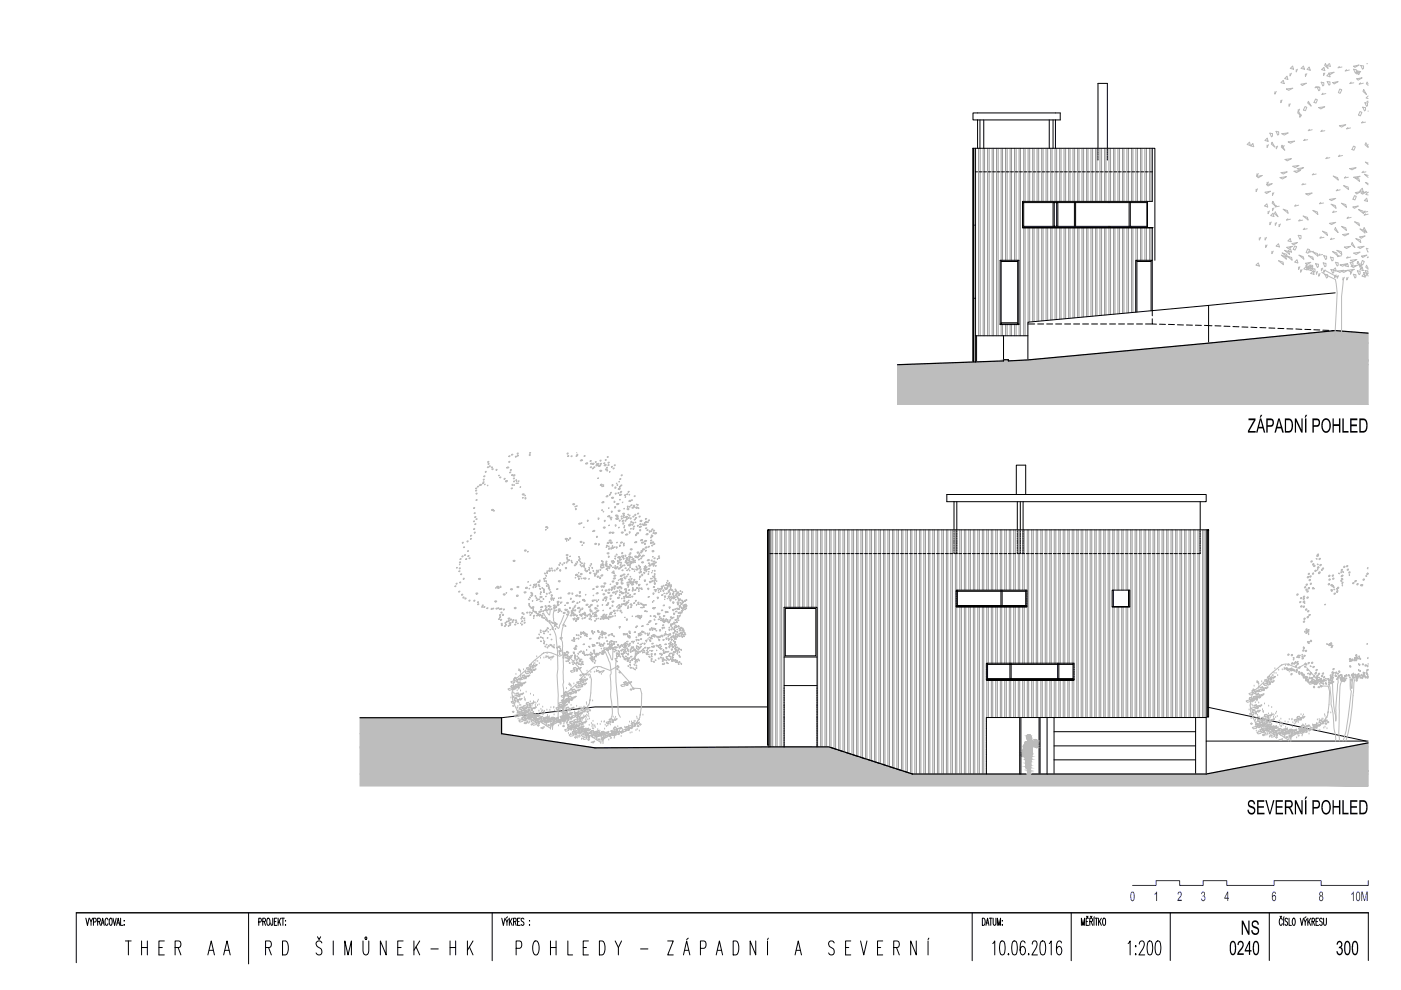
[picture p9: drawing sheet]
<svg xmlns="http://www.w3.org/2000/svg" width="297mm" height="210mm" viewBox="0 0 297 210" stroke-linecap="round" stroke-linejoin="round" font-family="sans-serif">
<g fill="none" stroke="#000" stroke-width=".21">
<path d="M206.3 23.9h18.5v1.5h-18.5zM206.5 31.4v45.2h-.3v-45.2h38.7v23.8M206.8 31.4v45.4M206.8 36.4h.5M207.3 25.4v6M207.6 36.4h.6M207.8 25.4v6M208.5 36.4h.7M208.6 25.4v6M209.5 36.4h.6M210.4 36.4h.7M211.4 36.4h.6"/>
<path d="M212.3 36.4h.7M213.3 36.4h.7M214.2 36.4h.7M215.2 36.4h.7M216.2 36.4h.6M217.1 36.4h.7M218.1 36.4h.6M219 36.4h.7M220 36.4h.6M220.9 36.4h.7M221.9 36.4h.6M222.5 25.4v6"/>
<path d="M222.8 36.4h.7M223.3 25.4v6M223.8 25.4v6M223.8 36.4h.6M224.7 36.4h.7M225.7 36.4h.6M226.7 36.4h.6M227.6 36.4h.6M228.6 36.4h.6M229.5 36.4h.6M230.5 36.4h.6M231.4 36.4h.6"/>
<path d="M232.4 36.4h.6M232.8 31.4v-13.7h2v13.7M232.8 31.6v.3M232.8 32.1v.4M232.8 32.6v.3M232.8 33.1v.3M232.8 33.6v.3M233.3 36.4h.6M234.3 36.4h.6M234.8 31.6v.3M234.8 32.1v.4M234.8 32.6v.3"/>
<path d="M234.8 33.1v.3M234.8 33.6v.3M235.2 36.4h.6M236.2 36.4h.6M237.1 36.4h.6M238.1 36.4h.6M239 36.4h.6M240 36.4h.6M240.9 36.4h.7M241.9 36.4h.6M242.8 36.4h.7M243.8 36.4h.5"/>
<path d="M244.3 31.4v11.3h-27.5v5.5M206.8 47.7l-.1 .1M212 55.2h4v13.6h-4zM212.3 55.2v.2h3.5v-.2M212.3 55.4v13.3v-.3h3.5v.3M215.8 55.4v13M216.8 43h.2v5h-.2M216.8 48.2l27.6 .1zM217 48h6.3M217 43h6.3M223.5 43h.5v5h-.5zM223.5 43h-.2v5h.2"/>
<path d="M224 43h.3v5h-.3M224.3 48h19v.2M227.8 43v5M228 43v5M239.4 43v5M239.6 43v5M241 55.2v11M241 55.4h3.1M243.2 43v5M243.3 42.7v.3h-19M243.3 43v5M244.1 55.2v10.7"/>
<path d="M244.3 48.3v6.9M206.8 71.2h11.1M206.8 63.2l-.1 .1M207.1 71.2v5.5M212 68.7h4M212.8 71.2v5.1M217.9 68.7h1.5M220 68.7h1.3M221.9 68.7h1.3M223.8 68.7h1.3M225.7 68.7h1.3M227.6 68.7h1.3"/>
<path d="M229.5 68.7h1.3M231.4 68.7h1.3M233.3 68.7h1.3M235.2 68.7h1.3M237.2 68.7h1.2M239.1 68.7h1.2M240.8 66.2v-11h3.5v11.8M241 68.7h1.2M242.9 68.7h1.4M244.3 67.6v1.1h.9M245.8 68.7l1.3 .1M247.7 68.8h1.3"/>
<path d="M249.6 68.9h1.3M251.5 68.9h1.3M253.4 68.9l1.3 .1M255.4 69l1.6 .1M256.2 64.8l-38.3 3.5v8M256.2 64.8v8M257.6 69.1h1.3M259.5 69.2h1.3M261.4 69.2l1.3 .1M263.3 69.3l1.3 .1M265.2 69.4l1.3 .1M267.1 69.5h1.3"/>
<path d="M269 69.5l1.3 .1M270.9 69.6l1.3 .1M272.8 69.7l1.3 .1M274.7 69.8h1.3M276.6 69.8l1.3 .1M278.6 69.9l1.2 .1M280.5 70h1.2M282.4 70.1h.7M283.1 62.1l-26.9 2.7M162.7 112.3h.3v45.7h-.3zM163 112.3h93v.2M163.2 112.3v46.1"/>
<path d="M163.2 117.4h.7M164.3 117.4h.6M165.2 117.4h.6M166.2 117.4h.6M167.1 117.4h.6M168.1 117.4h.6M169 117.4h.6M170 117.4h.6M170.9 117.4h.6M171.9 117.4h.6M172.8 117.4h.6M173.8 117.4h.6"/>
<path d="M174.7 117.4h.6M175.7 117.4h.6M176.6 117.4h.6M177.6 117.4h.6M178.5 117.4h.7M179.5 117.4h.6M180.4 117.4h.7M181.4 117.4h.6M182.3 117.4h.7M183.3 117.4h.6M184.2 117.4h.7M185.2 117.4h.6"/>
<path d="M186.1 117.4h.7M187.1 117.4h.6M188 117.4h.7M189 117.4h.7M189.9 117.4h.7M190.9 117.4h.7M191.9 117.4h.6M192.8 117.4h.7M193.8 117.4h.6M194.7 117.4h.7M195.7 117.4h.6M196.6 117.4h.7"/>
<path d="M197.6 117.4h.6M198.5 117.4h.7M199.5 117.4h.6M200.4 117.4h.7M200.7 104.8h55v1.6h-55zM201.4 117.4h.6M202.3 106.4v5.9M202.3 112.5v.3M202.3 113v.4M202.3 113.5v.4M202.3 114v.4M202.3 114.5v.4"/>
<path d="M202.3 115v.3M202.3 115.5v.4M202.3 116v.4M202.3 116.5v.4M202.3 117v.4M202.4 117.4h.6M202.9 106.4v5.9M202.9 112.5v.3M202.9 113v.4M202.9 113.5v.4M202.9 114v.4M202.9 114.5v.4"/>
<path d="M202.9 115v.3M202.9 115.5v.4M202.9 116v.4M202.9 116.5v.4M202.9 117v.4M203.3 117.4h.6M204.3 117.4h.6M205.2 117.4h.6M206.2 117.4h.6M207.1 117.4h.6M208.1 117.4h.6M209 117.4h.6"/>
<path d="M210 117.4h.6M210.9 117.4h.6M211.9 117.4h.6M212.8 117.4h.6M213.8 117.4h.6M214.7 117.4h.6M215.5 104.8v-6.2h2v6.2M215.7 106.4v5.9M215.7 112.5v.3M215.7 113v.4M215.7 113.5v.4M215.7 114v.4"/>
<path d="M215.7 114.5v.4M215.7 115v.3M215.7 115.5v.4M215.7 116v.4M215.7 116.5v.4M215.7 117v.4h.6v-.4M216.3 106.4v5.9M216.3 112.5v.3M216.3 113v.4M216.3 113.5v.4M216.3 114v.4M216.3 114.5v.4"/>
<path d="M216.3 115v.3M216.3 115.5v.4M216.3 116v.4M216.3 116.5v.4M216.6 117.4h.7M216.9 106.4v5.9M216.9 112.5v.3M216.9 113v.4M216.9 113.5v.4M216.9 114v.4M216.9 114.5v.4M216.9 115v.3"/>
<path d="M216.9 115.5v.4M216.9 116v.4M216.9 116.5v.4M216.9 117v.4M217.6 117.4h.6M218.5 117.4h.7M219.5 117.4h.6M220.4 117.4h.7M221.4 117.4h.6M222.3 117.4h.7M223.3 117.4h.6M224.2 117.4h.7"/>
<path d="M225.2 117.4h.6M226.1 117.4h.7M227.1 117.4h.7M228 117.4h.7M229 117.4h.7M230 117.4h.6M230.9 117.4h.7M231.9 117.4h.6M232.8 117.4h.7M233.8 117.4h.6M234.7 117.4h.7M235.7 117.4h.6"/>
<path d="M236.6 117.4h.7M237.6 117.4h.6M238.5 117.4h.7M239.5 117.4h.6M240.5 117.4h.6M241.4 117.4h.6M242.4 117.4h.6M243.3 117.4h.6M244.3 117.4h.6M245.2 117.4h.6M246.2 117.4h.6M247.1 117.4h.6"/>
<path d="M248.1 117.4h.6M249 117.4h.6M250 117.4h.6M250.9 117.4h.6M251.9 117.4h.6M252.8 117.4h.6M254.5 106.4v5.9M254.5 112.5v.3M254.5 113v.4M254.5 113.5v.4M254.5 114v.4M254.5 114.5v.4"/>
<path d="M254.5 115v.3M254.5 115.5v.4M254.5 116v.4M254.5 116.5v.4M254.5 117v.4h-.7M255.7 112.3v51.8M256.2 112.3v39.7h-.2v-39.7h.2v.2M166.2 139.3h7M166.5 129h6.5v10.1h-6.5zM202.7 128.6v.1h15v-.1M202.7 125.4v3.2M202.7 128.6h15"/>
<path d="M202.7 128.4h15M203 125.1v3.5M212.2 125.1v3.5M212.5 125.1v3.5M217.5 125.4h-14.8v-.3h15v3.5M217.5 125.1v3.5M235.8 125.1h3.7v3.5h-3.7zM235.8 128.6v.1h3.7v-.1M236.1 125.1v3.5M239.3 125.1v3.5M162.7 149.9h-36.5l-19.9 2.3M166.2 158.4v-29.6h7v29.6"/>
<path d="M166.2 145.4h7M176.2 158.5l1.1 .4M177.8 159l1 .4M179.3 159.5l1 .4M209.1 144.1v-3.5h18.6v3.5M209.1 144.1l18.6 .1zM209.4 140.6v.3h18.1v-.3M209.4 144.1v-.2h18.1v.2M209.4 140.9v3M214.1 140.6v3.5M214.4 140.6v3.5M216.2 152.1v12"/>
<path d="M216.5 152.1v12M220.3 152.1v12M220.5 152.1v12M222 152.1v12M223.5 152.1v12M223.5 158.1h30M223.5 155.1h30M224.2 140.6v3.5M224.5 140.6v3.5M227.5 140.9v3M253.5 152.1v12M255.7 157.1h34.4"/>
<path d="M255.7 152.1h-46.6v12M256 149.9l33.6 7.2M180.8 160l1.1 .4M182.4 160.6l1 .3M183.9 161l1.1 .4M185.5 161.5l1 .4M187 162l1.1 .4M188.6 162.5l1 .4M190.1 163.1l1.1 .3M191.6 163.5l1.1 .4M193.2 164l.3 .1M223.5 161.1h30"/>
<path d="M18.2 194.7l.3 1.5 .4-1.5M19 194.7l.3 .7v.8M19.6 194.7l-.3 .7M19.8 195.5h.4l.2-.2v-.3l-.2-.3h-.4v1.5M20.7 195.4l.6-.1v-.3l-.2-.3h-.4v1.5M21 195.4l.3 .8M21.5 196.2l.3-1.5 .3 1.5M21.6 195.7h.4M22.9 195.1l-.2-.4a.88 .88 0 0 0 0 1.5l.2-.4M23.4 194.7a.97 .97 0 0 1 .2 1.4v.1a.99 .99 0 0 1-.2-1.5zM24 194.7l.3 1.5 .3-1.5M24.7 196.2l.4-1.5 .3 1.5"/>
<path d="M24.8 195.7h.5M25.6 194.7v1.5h.5M26.3 195.2v.1zM26.3 196v.2zM26.6 199.5h1.2M27.2 199.5v3M30 199.5v3M31.2 199.5v3M34.8 199.5h-1.1v3h1.1M52.7 193.5v10.9M54.9 195.5h.3l.2-.2v-.3l-.2-.3h-.3v1.5M55.7 195.4l.6-.1v-.3l-.2-.3h-.4v1.5"/>
<path d="M56 195.4l.3 .8M56.8 194.7a.88 .88 0 0 1 0 1.5 1.23 1.23 0 0 1 0-1.5zM57.8 194.7v1.1l-.1 .4-.2-.1-.1-.4M58.2 195.4h.3M58.7 194.7h-.5v1.5h.5M59 194.7v1.5M59.2 195.3l.3 .9M59.5 194.7l-.5 1M59.7 194.7h.6M59.9 199.5h.6a2.03 2.03 0 0 1 .5 2.5l-.5 .5h-.6zM60 194.7v1.5M60.5 195.2v.1z"/>
<path d="M60.5 196v.2zM67.3 198.6l.3 .6 .4-.6M68.2 199.9a.66 .66 0 0 0-1-.2 .66 .66 0 0 0 .2 1.1l.5 .3a.76 .76 0 0 1 .3 .8 .76 .76 0 0 1-.7 .6l-.5-.5M70.7 199.5v3M77 199.5v2.1l.2 .7 .3 .2 .4-.2 .2-.3 .1-2.5M77.4 198.8l.2-.2 .2 .2-.2 .4-.2-.2zM81.9 199.5v3l-1.3-3v3M85.5 199.5h-1.2v3h1.2M87.8 199.5v3M89 199.5l-1.2 2M95.4 199.5v3M96.6 199.5v3"/>
<path d="M99.1 199.5v3M100.3 199.5l-1.2 2M104.4 193.5v10.2M106.4 194.7l.3 1.5 .4-1.5M107.1 194.8l.4 .7v.7M107.6 194.4l-.3 .3M107.8 194.8l-.3 .7M108 194.7v1.5M108.2 195.3l.4 .9M108.6 194.7l-.6 1M108.9 195.4l.5-.1v-.5l-.1-.1h-.4v1.5M109.2 195.4l.2 .8"/>
<path d="M109.7 195.4h.4M110.3 194.7h-.6v1.5h.6M111.1 194.9a.32 .32 0 0 0-.5-.1 .32 .32 0 0 0 .1 .5l.3 .2 .1 .5-.2 .2-.4-.2M112.3 195.2v.1zM112.3 196v.2zM113.3 199.6l.2-.1a.65 .65 0 0 1 .7 .7v1.6a.65 .65 0 0 1-.7 .7 2.46 2.46 0 0 1-.2-2.9zM116.7 199.5v3M117.9 199.5v3M120.4 199.5v3h1M124.8 199.5h-1.1v3h1.1M127.1 199.5h.6a2.03 2.03 0 0 1 .4 2.5l-.4 .5h-.6zM130.4 199.5l.7 1.4v1.6"/>
<path d="M131.8 199.5l-.7 1.4M141.6 199.5h1.1l-1.1 3h1.1M145.9 198.9l-.3 .3M155.4 199.5h.6a2.03 2.03 0 0 1 .5 2.5l-.5 .5h-.6zM160.2 199.5v3l-1.2-3v3M162.7 199.5v3M162.9 198.9l-.2 .3M176.9 199.9a.66 .66 0 0 0-1.1-.2 .66 .66 0 0 0 .2 1.1l.5 .3a.76 .76 0 0 1 .3 .8 .76 .76 0 0 1-.7 .6l-.4-.5M180.4 199.5h-1.1v3h1.1M182.5 199.5l.6 3 .7-3M187.2 199.5h-1.1v3h1.1M194.3 199.5v3l-1.2-3v3"/>
<path d="M196.8 199.5v3M196.9 198.9l-.1 .3M206.1 193.5v10.2M208.3 194.7a.85 .85 0 0 1 .4 1.4l-.4 .1zM209 196.2l.4-1.5 .3 1.5M209.2 195.7h.4M209.8 194.7h.6M210.1 194.7v1.5M210.6 194.7v1.1l.2 .4 .3-.2 .1-1.3M211.5 196.2v-1.5l.3 1.5 .3-1.5v1.5M212.2 199.6l.4-.1a1.61 1.61 0 0 1 .5 1.7l-.2 1.1-.5 .2a1.61 1.61 0 0 1-.5-1.7zM212.5 195.2v.1z"/>
<path d="M212.5 196v.2zM214.8 199.6l.4-.1a1.61 1.61 0 0 1 .5 1.7l-.3 1.1-.4 .2a1.61 1.61 0 0 1-.5-1.7zM217.3 199.9l-.3-.4-.5 .1a3.7 3.7 0 0 0 0 2.7l.3 .2a.97 .97 0 0 0 .6-.9 .97 .97 0 0 0-.6-1l-.3 .2-.2 .7M220.7 199.6l.5-.1a1.61 1.61 0 0 1 .5 1.7l-.3 1.1-.4 .2a1.51 1.51 0 0 1-.5-1.7zM225 199.9v-.3l-.3-.1-.4 .1a3.2 3.2 0 0 0 0 2.7l.2 .2a.99 .99 0 0 0 .6-.9 .99 .99 0 0 0-.6-1l-.4 .5-.1 .4M227.1 193.5v10.2M229.3 196.2v-1.5l.3 1.5 .4-1.5v1.5M230.3 195.4h.3M230.4 194.3l.1 .2 .2-.2M230.8 194.7h-.5v1.5h.5M231.1 195.4l.5-.1v-.3l-.2-.3h-.3v1.5M231.2 194.3l.2 .2 .1-.2"/>
<path d="M231.4 195.4l.2 .8M231.9 194.7v1.5M232 194.4l-.1 .1M232.2 194.7h.5M232.5 194.7v1.5M232.9 194.7v1.5M233.1 195.3l.4 .9M233.5 194.7l-.6 1M233.9 194.8l.1-.1a.93 .93 0 0 1 .3 1.4l-.1 .1a.93 .93 0 0 1-.3-1.4zM243.5 199.6l.4-.1a1.61 1.61 0 0 1 .5 1.7l-.3 1.1-.4 .2a1.61 1.61 0 0 1-.5-1.7zM245.2 199.6l.4-.1a1.61 1.61 0 0 1 .5 1.7l-.2 1.1-.5 .2a1.51 1.51 0 0 1-.5-1.7zM248.1 193.5v10.2"/>
<path d="M269.1 193.5v10.2M271.4 194.3l.2 .2 .1-.2M271.9 195.1l-.2-.4a.88 .88 0 0 0 0 1.5l.2-.4M272.2 194.7v1.5M272.2 194.4v.1M273 194.9l-.1-.1a.31 .31 0 0 0-.4 .1 .31 .31 0 0 0 .1 .4l.3 .2 .1 .5-.2 .2-.3-.2M273.3 194.7v1.5h.5M274.2 194.8v-.1a1.01 1.01 0 0 1 .3 1.4l-.1 .1a.93 .93 0 0 1-.2-1.4zM275.7 194.7l.3 1.5 .4-1.5M276.4 194.8l.3 .7v.7M276.9 194.4l-.3 .3M277.1 194.8l-.4 .7"/>
<path d="M277.3 194.7v1.5M277.5 195.3l.4 .9M277.9 194.7l-.6 1M278.2 195.4l.5-.1v-.3l-.2-.3h-.3v1.5M278.4 195.4l.3 .8M279 195.4h.4M279.6 194.7h-.6v1.5h.6M280.3 194.9v-.1a.33 .33 0 0 0-.5 0 .33 .33 0 0 0 .2 .5l.3 .2v.5l-.1 .2-.4-.2M280.6 194.7v1.1l.3 .4 .3-.2v-1.3M30 200.9h1.2M33.7 200.9h.7M37.1 200.9h.8a.78 .78 0 0 0 .5-.7 .78 .78 0 0 0-.5-.7h-.8v3"/>
<path d="M37.8 200.9l.6 1.6M44.1 202.5l.7-3 .7 3M44.4 201.5h.8M47.4 202.5l.7-3 .7 3M47.7 201.5h.9M56.3 200.9h.8a.78 .78 0 0 0 .4-.7 .78 .78 0 0 0-.4-.7h-.8v3M56.9 200.9l.6 1.6M73.1 202.5v-3l.7 3 .7-3v3M84.3 200.9h.7M88.2 200.8l.8 1.7M91.4 201.2h1.5M95.4 200.9h1.2"/>
<path d="M99.5 200.8l.8 1.7M109.4 201.1h.8a.91 .91 0 0 0 0-1.6h-.8v3M116.7 200.9h1.2M123.7 200.9h.6M135.8 201.2h1.6M144.9 202.5l.7-3 .7 3M145.2 201.5h.8M148.5 201.1h.8a.91 .91 0 0 0 0-1.6h-.8v3M151.8 202.5l.7-3 .7 3M152.1 201.5h.9M168.6 202.5l.6-3 .7 3M168.8 201.5h.9"/>
<path d="M179.3 200.9h.7M186.1 200.9h.6M189.5 200.9h.7a.78 .78 0 0 0 .5-.7 .78 .78 0 0 0-.5-.7h-.7v3M190.1 200.9l.6 1.6M210.5 200.1l.4-.6v3M213.7 202.3l.1-.1 .1 .1-.1 .2zM218.1 202.2v.3zM218.9 200.2v-.4l.3-.3h.3l.3 .3a1.43 1.43 0 0 1-.2 1.3l-.8 1.4h1.2M222.5 200.1l.4-.6v3M239.2 200.1l.4-.6v3M240.8 200.5v.3zM240.8 202.2v.3z"/>
<path d="M241.6 200.2v-.1a.55 .55 0 0 1 .3-.5 .55 .55 0 0 1 .5 0l.1 .2a1.43 1.43 0 0 1-.1 1.3l-.9 1.4h1.2M290.1 203.7v-10.2h-273.9v10.6"/>
</g>
<g fill="none" stroke="#989898" stroke-width=".21">
<path d="M206.8 31.4v39.8M207.5 31.4v39.8M207.8 31.4v39.8M208.4 31.4v39.8M208.7 31.4v39.8M209.4 31.4v39.8M209.7 31.4v39.8M210.4 31.4v39.8M210.7 31.4v39.8M211.3 31.4v39.8M211.6 31.4v39.8M212.3 31.4v23.8"/>
<path d="M212.6 31.4v23.8M213.2 31.4v23.8M213.5 31.4v23.8M214.2 31.4v23.8M214.5 31.4v23.8M215.1 31.4v23.8M215.4 31.4v23.8M216.1 31.4v39.8M216.4 31.4v39.8M217 31.4v11.3M217.3 31.4v11.3M218 31.4v11.3"/>
<path d="M218.3 31.4v11.3M218.9 31.4v11.3M219.2 31.4v11.3M219.9 31.4v11.3M220.2 31.4v11.3M220.9 31.4v11.3M221.1 31.4v11.3M221.8 31.4v11.3M222.1 31.4v11.3M222.8 31.4v11.3M223.1 31.4v11.3M223.7 31.4v11.3"/>
<path d="M224 31.4v11.3M224.7 31.4v11.3M225 31.4v11.3M225.6 31.4v11.3M225.9 31.4v11.3M226.6 31.4v11.3M226.9 31.4v11.3M227.5 31.4v11.3M227.8 31.4v11.3M228.5 31.4v11.3M228.8 31.4v11.3M229.4 31.4v11.3"/>
<path d="M229.7 31.4v11.3M230.4 31.4v11.3M230.7 31.4v11.3M231.3 31.4v11.3M231.6 31.4v11.3M232.3 31.4v11.3M232.6 31.4v11.3M233.2 31.4v11.3M233.6 31.4v11.3M234.2 31.4v11.3M234.5 31.4v11.3M235.1 31.4v11.3"/>
<path d="M235.5 31.4v11.3M236.1 31.4v11.3M236.4 31.4v11.3M237 31.4v11.3M237.4 31.4v11.3M238 31.4v11.3M238.3 31.4v11.3M238.9 31.4v11.3M239.3 31.4v11.3M239.9 31.4v11.3M240.2 31.4v11.3M240.8 31.4v11.3"/>
<path d="M241.2 31.4v11.3M241.8 31.4v11.3M242.1 31.4v11.3M242.7 31.4v11.3M243.1 31.4v11.3M243.7 31.4v11.3M244 31.4v11.3M217 48.3v22.9M217.3 48.3v22.9M218 48.3v20M218.3 48.3v20M218.9 48.3v19.9"/>
<path d="M219.2 48.3v19.9M219.9 48.3v19.8M220.2 48.3v19.8M220.9 48.3v19.7M221.1 48.3v19.7M221.8 48.3v19.6M222.1 48.3v19.6M222.8 48.3v19.5M223.1 48.3v19.5M223.7 48.3v19.5M224 48.3v19.4M224.7 48.3v19.4"/>
<path d="M225 48.3v19.3M225.6 48.3v19.3M225.9 48.3v19.2M226.6 48.3v19.2M226.9 48.3v19.2M227.5 48.3v19.1M227.8 48.3v19.1M228.5 48.3v19M228.8 48.3v19M229.4 48.3v19M229.7 48.3v18.9M230.4 48.3v18.9"/>
<path d="M230.7 48.3v18.8M231.3 48.3v18.7M231.6 48.3v18.7M232.3 48.3v18.7M232.6 48.3v18.7M233.2 48.3v18.6M233.6 48.3v18.6M234.2 48.3v18.5M234.5 48.3v18.5M235.1 48.3v18.4M235.5 48.3v18.4M236.1 48.3v18.3"/>
<path d="M236.4 48.3v18.3M237 48.3v18.2M237.4 48.3v18.2M238 48.3v18.1M238.3 48.3v18.1M238.9 48.3v18.1M239.3 48.3v18M239.9 48.3v18M240.2 48.3v17.9M240.8 48.3v6.9M241.2 48.3v6.9M241.8 48.3v6.9"/>
<path d="M242.1 48.3v6.9M242.7 48.3v6.9M243.1 48.3v6.9M243.7 48.3v6.9M244 48.3v6.9M212.3 68.8v2.4M212.6 68.8v2.4M213.2 68.8v2.4M213.5 68.8v2.4M214.2 68.8v2.4M214.5 68.8v2.4M215.1 68.8v2.4"/>
<path d="M215.4 68.8v2.4M163.5 112.3v46.1M163.8 112.3v46.1M164.5 112.3v46.1M164.8 112.3v46.1M165.4 112.3v46.1M165.7 112.3v46.1M166.4 112.3v16.5M166.7 112.3v16.5M167.3 112.3v16.5M167.6 112.3v16.5M168.3 112.3v16.5"/>
<path d="M168.6 112.3v16.5M169.2 112.3v16.5M169.5 112.3v16.5M170.2 112.3v16.5M170.5 112.3v16.5M171.1 112.3v16.5M171.5 112.3v16.5M172.1 112.3v16.5M172.4 112.3v16.5M173 112.3v16.5M173.4 112.3v46.1M174 112.3v46.1"/>
<path d="M174.3 112.3v46.1M174.9 112.3v46.1M175.3 112.3v46.1M175.9 112.3v46.1M176.2 112.3v46.2M176.8 112.3v46.4M177.2 112.3v46.5M177.8 112.3v46.7M178.1 112.3v46.9M178.7 112.3v47.1M179.1 112.3v47.2M179.7 112.3v47.4"/>
<path d="M180 112.3v47.5M180.6 112.3v47.7M181 112.3v47.8M181.6 112.3v48M181.9 112.3v48.1M182.5 112.3v48.3M182.9 112.3v48.4M183.5 112.3v48.6M183.8 112.3v48.7M184.4 112.3v48.9M184.8 112.3v49M185.4 112.3v49.2"/>
<path d="M185.7 112.3v49.3M186.4 112.3v49.5M186.7 112.3v49.6M187.3 112.3v49.8M187.6 112.3v49.9M188.3 112.3v50.2M188.6 112.3v50.2M189.2 112.3v50.5M189.5 112.3v50.5M190.2 112.3v50.8M190.5 112.3v50.9M191.1 112.3v51.1"/>
<path d="M191.4 112.3v51.2M192.1 112.3v51.4M192.4 112.3v51.5M193 112.3v51.7M193.3 112.3v51.8M194 112.3v51.8M194.3 112.3v51.8M194.9 112.3v51.8M195.2 112.3v51.8M195.9 112.3v51.8M196.2 112.3v51.8M196.9 112.3v51.8"/>
<path d="M197.1 112.3v51.8M197.8 112.3v51.8M198.1 112.3v51.8M198.8 112.3v51.8M199.1 112.3v51.8M199.7 112.3v51.8M200 112.3v51.8M200.7 112.3v51.8M201 112.3v51.8M201.6 112.3v51.8M201.9 112.3v51.8M202.6 112.3v51.8"/>
<path d="M202.9 112.3v12.8M203.5 112.3v12.8M203.8 112.3v12.8M204.5 112.3v12.8M204.8 112.3v12.8M205.4 112.3v12.8M205.7 112.3v12.8M206.4 112.3v12.8M206.7 112.3v12.8M207.3 112.3v12.8M207.6 112.3v12.8M208.3 112.3v12.8"/>
<path d="M208.6 112.3v12.8M209.2 112.3v12.8M209.6 112.3v12.8M210.2 112.3v12.8M210.5 112.3v12.8M211.1 112.3v12.8M211.5 112.3v12.8M212.1 112.3v12.8M212.4 112.3v12.8M213 112.3v12.8M213.4 112.3v12.8M214 112.3v12.8"/>
<path d="M214.3 112.3v12.8M214.9 112.3v12.8M215.3 112.3v12.8M215.9 112.3v12.8M216.2 112.3v12.8M216.8 112.3v12.8M217.2 112.3v12.8M217.8 112.3v28.3M218.1 112.3v28.3M218.7 112.3v28.3M219.1 112.3v28.3M219.7 112.3v28.3"/>
<path d="M220 112.3v28.3M220.7 112.3v28.3M221 112.3v28.3M221.6 112.3v28.3M222 112.3v28.3M222.6 112.3v28.3M222.9 112.3v28.3M223.5 112.3v28.3M223.9 112.3v28.3M224.5 112.3v28.3M224.8 112.3v28.3M225.4 112.3v28.3"/>
<path d="M225.8 112.3v28.3M226.4 112.3v28.3M226.7 112.3v28.3M227.3 112.3v28.3M227.7 112.3v28.3M228.3 112.3v39.8M228.6 112.3v39.8M229.2 112.3v39.8M229.6 112.3v39.8M230.2 112.3v39.8M230.5 112.3v39.8M231.1 112.3v39.8"/>
<path d="M231.5 112.3v39.8M232.1 112.3v39.8M232.4 112.3v39.8M233 112.3v39.8M233.4 112.3v39.8M234 112.3v39.8M234.3 112.3v39.8M235 112.3v39.8M235.3 112.3v39.8M235.9 112.3v12.8M236.2 112.3v12.8M236.9 112.3v12.8"/>
<path d="M237.2 112.3v12.8M237.8 112.3v12.8M238.1 112.3v12.8M238.8 112.3v12.8M239.1 112.3v12.8M239.7 112.3v39.8M240 112.3v39.8M240.7 112.3v39.8M241 112.3v39.8M241.6 112.3v39.8M241.9 112.3v39.8M242.6 112.3v39.8"/>
<path d="M242.9 112.3v39.8M243.5 112.3v39.8M243.8 112.3v39.8M244.5 112.3v39.8M244.8 112.3v39.8M245.4 112.3v39.8M245.7 112.3v39.8M246.4 112.3v39.8M246.7 112.3v39.8M247.4 112.3v39.8M247.7 112.3v39.8M248.3 112.3v39.8"/>
<path d="M248.6 112.3v39.8M249.3 112.3v39.8M249.6 112.3v39.8M250.2 112.3v39.8M250.5 112.3v39.8M251.2 112.3v39.8M251.5 112.3v39.8M252.1 112.3v39.8M252.4 112.3v39.8M253.1 112.3v39.8M253.4 112.3v39.8M254 112.3v39.8"/>
<path d="M254.3 112.3v39.8M255 112.3v39.8M255.3 112.3v39.8M202.9 128.7v35.4M203.5 128.7v35.4M203.8 128.7v35.4M204.5 128.7v35.4M204.8 128.7v35.4M205.4 128.7v35.4M205.7 128.7v35.4M206.4 128.7v35.4M206.7 128.7v35.4"/>
<path d="M207.3 128.7v35.4M207.6 128.7v35.4M208.3 128.7v35.4M208.6 128.7v35.4M209.2 128.7v11.9M209.6 128.7v11.9M210.2 128.7v11.9M210.5 128.7v11.9M211.1 128.7v11.9M211.5 128.7v11.9M212.1 128.7v11.9M212.4 128.7v11.9"/>
<path d="M213 128.7v11.9M213.4 128.7v11.9M214 128.7v11.9M214.3 128.7v11.9M214.9 128.7v11.9M215.3 128.7v11.9M215.9 128.7v11.9M216.2 128.7v11.9M216.8 128.7v11.9M217.2 128.7v11.9M235.9 128.7v23.4M236.2 128.7v23.4"/>
<path d="M236.9 128.7v23.4M237.2 128.7v23.4M237.8 128.7v23.4M238.1 128.7v23.4M238.8 128.7v23.4M239.1 128.7v23.4M209.2 144.2v7.9M209.6 144.2v7.9M210.2 144.2v7.9M210.5 144.2v7.9M211.1 144.2v7.9M211.5 144.2v7.9"/>
<path d="M212.1 144.2v7.9M212.4 144.2v7.9M213 144.2v7.9M213.4 144.2v7.9M214 144.2v7.9M214.3 144.2v7.9M214.9 144.2v7.9M215.3 144.2v7.9M215.9 144.2v7.9M216.2 144.2v7.9M216.8 144.2v7.9M217.2 144.2v7.9"/>
<path d="M217.8 144.2v7.9M218.1 144.2v7.9M218.7 144.2v7.9M219.1 144.2v7.9M219.7 144.2v7.9M220 144.2v7.9M220.7 144.2v7.9M221 144.2v7.9M221.6 144.2v7.9M222 144.2v7.9M222.6 144.2v7.9M222.9 144.2v7.9"/>
<path d="M223.5 144.2v7.9M223.9 144.2v7.9M224.5 144.2v7.9M224.8 144.2v7.9M225.4 144.2v7.9M225.8 144.2v7.9M226.4 144.2v7.9M226.7 144.2v7.9M227.3 144.2v7.9M227.7 144.2v7.9"/>
</g>
<g fill="#bdbdbd" stroke="#bdbdbd" stroke-width=".21">
<path d="M277.5 70.6l5.6-.5 7 .5z"/>
<path d="M212.8 76.3h1z"/>
<path d="M285.7 158.4l4.4-.9v.9z"/>
<path d="M277.5 70.6h12.6v2.2zM256.2 72.8h33.9l-12.6-2.2z"/>
<path d="M256.2 72.8h33.9v3.5zM217.9 76.3h72.2l-33.9-3.5z"/>
<path d="M217.9 76.3h72.2v.2zM213.8 76.5h76.3l-72.2-.2z"/>
<path d="M212.8 76.3v.2h1zM212.8 76.3h1v.2z"/>
<path d="M212.8 76.5h77.3zM212.8 76.5h77.3z"/>
<path d="M212.8 76.5h77.3v.8zM190.3 77.3h99.8l-77.3-.8z"/>
<path d="M190.3 77.3h99.8v8.5zM190.3 77.3v8.5h99.8z"/>
<path d="M76.3 152.2v3.4h30zM76.3 152.2h30v3.4z"/>
<path d="M76.3 155.6v2.8h48.5zM76.3 155.6h30l18.5 2.8z"/>
<path d="M126.2 158.6h50.2l-10.7-.2zM165.7 158.4h10l.7 .2z"/>
<path d="M76.3 158.4v.2h49.9zM76.3 158.4h48.5l1.4 .2z"/>
<path d="M255.7 164.1l34.4-.7v.7zM255.7 164.1l34.4-.7-4.4-5zM285.7 158.4h4.4v5z"/>
<path d="M76.3 158.6v5.5h117.2zM76.3 158.6h100.1l17.1 5.5z"/>
<path d="M76.3 164.1h213.8v2.6zM76.3 164.1v2.6h213.8z"/>
</g>
<path d="M290.1 70.6l-7-.5-65.2 6.2-4.1 .2v-.2h-1v.2l-22.5 .8M76.3 152.2h30v3.4l19.9 3 49.5-.2 17.8 5.7h62.2l34.4-6.6" fill="none" stroke="#000" stroke-width=".25"/>
<g fill="none" stroke="#bababa" stroke-width=".21">
<path d="M270.6 19.4l-.3 .6v-.5M271.6 17.5l.5-.5 .2 .7zM272.4 16.7l.5-.5 .2 .6zM272.8 18.9l1.3-.2-.9 .5zM273.8 15.5l-.3 .6v-.5M274.1 14l.1 .7-.6-.2zM275.1 14.7l-.3 .6v-.5M275.8 17.9l1.2-.3-.9 .5zM276.4 14l.2 .7-.8-.2zM277.1 15.6l-.3 .6v-.5M277.6 14.2l.2 .7-.7-.2zM279.1 18.3l-.3 .3 .9-.2"/>
<path d="M279.2 18.4l.6 .1v.6l-.2 .1zM280.1 17.4l.6 .1v.6l-.2 .1zM280.2 14.8l.5-.5 .2 .7zM280.5 19.8l-.3 .3 .9-.3M280.9 15.5l-.3 .5v-.5M281 13.5l.6 1-.8-.6zM281.3 16.1l.5-.5 .2 .7zM281.4 17.3h.6v.6l-.2 .2zM281.7 15.5l1.2-.2-.9 .5zM281.8 13.5l-.4 .4 .7 .2-.2-.6M282.6 17.5l1.1-.2-.8 .5zM284 14.1l-.3 .3 .8-.2"/>
<path d="M284.1 18.9l.4 .1-.4 .8-.3-.2zM285.5 14.8l-.3 .3 .9-.3M286.5 17.4l-.3 .3 .8-.1M287 14.7l.6 .1v.5l-.2 .2zM287 14l1.2-.2-.9 .5zM287.4 15.4l1.1-.2-.8 .5zM287.7 15l.5 .1v.6l-.2 .1zM287.7 16.7l1.1-.2-.8 .5zM288.5 17.6l-.3 .3 .9-.3M288.5 13.9l.6 .1v.5l-.2 .2zM289.1 19l.6 1.1-.7-.7zM289.8 13.5h.1"/>
<path d="M290.1 17.8l-.2-.4-.2 .4 .4 .3M264.9 30.1l.2 .7-.7-.2zM265.1 30.9l.5-.5 .2 .7zM266.5 37.4l1.1-.2-.8 .5zM266.8 36.8l-.3 .6v-.5M268.6 39.1l1.1-.2-.8 .5zM268.7 29.3l.2 .7-.7-.2zM268.9 38.6l-.3 .5v-.5M268.9 30.7l-.3 .6v-.5M269.2 28.2l.6 .1v.6l-.2 .1zM269.7 30.2l.6 1-.8-.6zM270.6 27.8l.5 .1v.6l-.2 .1z"/>
<path d="M270.9 31l-.3 .6v-.5M271.4 37.7l1.4-.2-.9 .5zM271.6 36.6l1.3-.2-.8 .5zM271.8 28.3l1.3-.1-.8 .4zM271.8 21.2l-.2 .6v-.5M271.8 30.8l.6 1.1-.7-.7zM272.3 30.8l-.3 .6v-.5M272.5 33.8l1.3-.2-.9 .5zM273.1 30.1l1.4-.2-.9 .5zM273.6 22l-.3 .5v-.5M274.1 35.2l1.3-.1-.8 .4zM274.4 36.3l1.3-.2-.8 .5z"/>
<path d="M275 35.8l1.4-.3-.9 .5zM275.3 23.6l.6 1-.8-.7zM275.5 23.1l-.2 .6v-.5M275.9 24.3l-.3 .6v-.5M276.3 38.9l-.3 .3 .9-.2M276.7 22.6l.4 .2-.3 .7-.4-.2zM276.7 29.5l-.3 .3 .8-.2M277.4 21.5l.6 1-.8-.7zM277.6 27.4l-.2 .3 .8-.2M278.5 36.8l-.3 .3 .9-.2M278.9 21l.4 .2-.3 .7-.4-.2zM279.6 22.8l1.3-.2-.9 .5z"/>
<path d="M280.3 27.6l-.3 .3 .9-.2M281.4 33.3l-.3 .3 .8-.2M282.7 37.3l.9 .4 .1 .5zM284 26.7l1.3-.3-.9 .6zM284.1 32.9l-.3 .3 .8-.2M284.9 39.4l.9 .3 .1 .5zM285.3 37.5l-.3 .2 .9-.1M285.8 27l-.3 .3 .8-.2M286.2 35.8l1.3-.3-.9 .5zM287 31l.4 .1-.3 .8-.5-.2zM287 37.6l1.4-.2-.9 .4zM287.2 37.6l.9 .3 .1 .6z"/>
<path d="M288.3 23.7l.5 .1-.4 .8-.4-.2zM288.9 22.7l.6 .1v.6l-.2 .1zM289 25.8l-.3 .3 .8-.2M289.1 36.3l-.3 .3 .8-.2M289.4 21.8h.5v.6l-.2 .1zM290.1 20.3l-.5 .5 .5 .1M290.1 21.4l-.3 .1 .3 .2M290.1 31.2l-.5-.9-.2 .4 .7 .6M290.1 30.6l-.2 .4 .2 .1M290.1 34.6l-.6-.2 .6 .5M290.1 37.2l-.8-.3 .8 .7M290.1 38.9l-.6-.2 .6 .5"/>
<path d="M290.1 23.5v.1M266.3 56.2l.5-.5 .2 .7zM266.6 40l-.3 .6v-.5M267.3 50.3l-.3 .6v-.5M268.1 43.7l.5-.5 .2 .7zM268.2 40.8l1.2-.3-.9 .5zM268.5 50.3l-.3 .6v-.5M268.6 51.9l-.2 .6v-.5M269.2 44.7l-.3 .6v-.5M269.5 47.1l-.3 .6v-.6M269.9 42.7l.6 1-.8-.6zM269.9 45.2l.2 .7-.7-.2z"/>
<path d="M270 53.2l-.3 .6v-.5M270.1 44.1l-.3 .6v-.5M270.1 40.8l-.3 .6v-.5M270.4 44.9l.6 1.1-.8-.7zM270.6 52.2l.5-.5 .2 .7zM270.6 43.6l-.3 .3 .9-.2M270.7 47.2l-.3 .6v-.5M271.1 55.3l.9 .3 .1 .5zM271.5 47.5l-.3 .6v-.5M271.7 54.1l.9 .3 .1 .5zM271.8 53.6l1 .3 .1 .6zM272 44.4l1 .2 .1 .6z"/>
<path d="M272.3 53.1l1 .3 .1 .5zM272.8 52.4l1.2-.2-.9 .5zM272.9 54.3l1 .3v.5zM273.1 51.1l.5-.5 .1 .7zM273.1 46.4l-.3 .3 .8-.2M273.1 53.2l.5-.5 .2 .8zM273.9 51.6l1.2-.2-.9 .5zM274.5 55.6l.5-.5 .2 .6zM274.5 52.1l.4 .2-.3 .7-.4-.1zM274.7 43.4l-.2 .3 .8-.2M275.3 49.9h.5v.6l-.2 .2zM275.4 54.1l.9 .3 .1 .5z"/>
<path d="M275.6 56.5l-.3 .6v-.5M275.6 46.6l-.3 .2 .9-.1M276.1 57.1l-.3 .6v-.5M276.3 45.8l.9 .3 .1 .5zM276.4 57l.5-.5 .2 .7zM276.6 48.4l-.3 .3 .9-.2M276.8 55.8l1.1-.2-.8 .5zM276.9 41.1l1.3-.2-.8 .5zM276.9 56.3l.6 .1v.6l-.2 .1zM277.2 56.6l1.1-.2-.8 .5zM277.2 52.8l.5 .1-.4 .8-.4-.2zM277.3 57.2l.5-.5 .2 .6z"/>
<path d="M277.4 54.2l.9 .3 .2 .6zM277.7 56.2h.6v.6l-.2 .2zM277.9 58l.5-.5 .2 .7zM277.9 53.2l-.3 .3 .9-.2M278.2 56.9l.6 .1v.6l-.2 .1zM278.3 44.6l1 .3 .1 .6zM278.3 53.5l1 .2 .1 .6zM278.9 55.9l.6 .1v.5l-.2 .2zM279.4 57.6l-.3 .6v-.6M279.8 53.8l-.2 .3 .8-.1M279.9 58l-.3 .6v-.5M280 42.9l-.3 .3 .9-.2"/>
<path d="M280.1 50.2l-.3 .3 .9-.2M280.2 57.7l2.9 1.6 .4 2.7-.5 9.3M280.4 49l.9 .3 .1 .6zM280.5 56.8l-.3 .6v-.5M280.5 55.7l.6 .1v.6l-.2 .1zM280.7 54.2l.6 .1v.6l-.2 .1zM280.9 58.2h.6v.6l-.2 .2zM281 57.2l-.3 .6v-.5M281 57.3l2.4 1.4M281.9 42.3l1.3-.2-.9 .4zM281.9 47.4l1.3-.3-.9 .5zM282.1 54.5l.6 .1v.6l-.3 .1z"/>
<path d="M282.2 57.1l.6 .1v.6l-.2 .1zM282.2 43.3l.9 .3 .2 .5zM282.3 50.5l-.2 .3 .8-.2M282.5 53.3l.9 .3 .1 .6zM282.6 57.3l.5-.5 .2 .7zM282.8 44.7l-.3 .3 .9-.1M283.1 55.6l.6 .1v.5l-.2 .2zM283.1 48.3l.6 1-.7-.6zM283.3 58.3l-.3 .6v-.5M283.4 53.1l1 .3 .1 .5zM283.6 40.2l-.3 .3 .8-.3M283.6 57.5l1.3-.2-.8 .5z"/>
<path d="M283.8 58.4l-.3 .6v-.5M283.9 54.1l-.3 .3 .8-.2M284.1 56.2l1.4-.2-.9 .5zM284.4 48l.9 .3 .2 .5zM284.4 43.1l.9 .3 .2 .5zM284.4 57.5l1.4-.2-.9 .5zM284.6 49.7l1.4-.1-.9 .4zM284.8 59.3l-.4 3.6v8.4M285 58.8l-.3 .6v-.5M285 52.4l1.3-.2-.8 .5zM285.2 56.4l.5-.5 .2 .6zM285.8 54.4l-.3 .3 .8-.2"/>
<path d="M285.8 57.3l1.3-.2-.8 .5zM285.8 58.8l-.3 .6v-.5M285.9 46l-.3 .3 .9-.2M286.3 55.6l.6 .1v.5l-.3 .2zM286.3 55.2l1.4-.2-.8 .5zM286.5 56.5l1.3-.3-.9 .5zM286.6 57.6l-.3 .6v-.6M286.7 51.5l.6 1-.8-.7zM286.9 43.9l1.1-.2-.9 .5zM286.9 58.2h.6v.6l-.2 .2zM287 53.7l1.4-.2-.9 .5zM287.2 41.5l.4 .1-.3 .8-.4-.2z"/>
<path d="M287.2 47l.9 .3 .1 .6zM287.4 40.8l1.1-.2-.8 .5zM287.4 50.6l1 .3 .1 .5zM287.8 57.4l.6 .1v.6l-.2 .1zM287.9 55.4l.6 1.1-.8-.7zM287.9 52.4l1.3-.2-.8 .5zM288 44.4l1 .3 .1 .6zM288.2 56.2h.5v.6l-.2 .2zM288.3 50.2l1.1-.2-.8 .5zM288.3 57.2l.5-.5 .2 .6zM288.3 40.4l.5-.5 .2 .7zM288.3 48.5l1 .3 .1 .6z"/>
<path d="M288.6 40.9l1.1-.2-.8 .5zM288.7 54.3l1.1-.2-.9 .5zM288.8 58.5l.5-.5 .1 .7zM288.8 55.2l.5 .2-.4 .8-.4-.2zM289.1 57.8l.6 .1v.5l-.3 .2zM289.2 48.3l.6 1-.7-.6zM289.3 42.5l.5-.5 .1 .7zM289.4 57.3l.6 .1v.6l-.2 .2zM289.4 44.7l-.3 .3 .9-.1M289.5 45.3l-.3 .3 .9-.2M290.1 40.8l-.5 .4 .5 .1M290.1 52.7l-.4-.1 .4 .8"/>
<path d="M290.1 58l-.3-.1 .3 .6M290.1 56.9l-.4-.7-.1 .4 .5 .5M290.1 54.4l-.2 .2h.2M103.4 99h.2l-.1 .2zM103.5 98.3h.2l-.1 .2zM103.5 97.9h.2l-.2 .1zM104.2 99h.2l-.1 .2zM104.3 99.5l.3-.1-.2 .2zM105.2 99.6h.2l-.1 .1zM107.5 99.1l.1-.1 .3 .1-.2 .2-.3-.1zM107.9 96.7h.3l-.2 .1zM107.9 97.9h.2l-.1 .1z"/>
<path d="M108.3 99.6h.2l-.2 .2-.1-.1zM108.5 96.4h.3l-.2 .1zM109.3 96.7l.3 .1-.2 .1-.1-.1zM109.7 96.5l.2 .1-.1 .1zM112.2 96.4h.2v.2h-.2zM112.3 96l.1 .1 .1-.1M120.4 96.7l.2-.1-.1 .2zM121.1 96.7h.2l-.1 .1zM122.1 96.7h.3l-.1 .1zM122.3 96h.1M122.3 96.3h.2v.2zM123 97.7l.4-.3 .1 .2-.2 .1z"/>
<path d="M123.8 96.7l.3-.1-.1 .2zM124.2 98.2l.2-.1 .2 .1-.2 .2h-.2zM125.1 97.7h.3l-.2 .2zM125.1 99h.3l-.1 .2zM125.2 98.3h.3l-.2 .1zM125.6 98.3l.1-.1 .3 .1-.2 .2h-.2zM125.6 99.3h.3l-.2 .1zM125.9 99h.3l-.2 .2zM126.2 97.9h.2l-.1 .2zM126.4 98.6l.1-.1 .2 .2-.1 .1zM126.4 98.4h.3l-.1 .1zM126.7 98.3h.3l-.1 .2z"/>
<path d="M127 98.7l.1-.1 .3 .1-.2 .2-.3-.1zM127.2 99.8l.2-.1 .2 .2-.2 .1zM127.3 97.6h.2l-.2 .2zM127.3 98.3h.3l-.2 .2zM128 98.2h.3l-.2 .1zM128.1 98.6l.2-.1 .3 .1-.3 .2-.2-.1zM128.4 97.5h.2l-.2 .1zM128.4 99.4h.3l.1 .1-.3 .1zM128.7 99.1h.1zM128.7 99.8h.2zM128.8 96.8h.2l-.1 .2zM128.9 98.1l.3-.1-.2 .2z"/>
<path d="M129.6 99l.3-.1-.1 .2zM130 99.3h.3l-.2 .1zM130.2 98.6h.3l-.2 .1zM97.4 119.6h.1l-.1 .1zM97.5 118.5h.3l-.1 .1zM98 117.9h.2l-.2 .2zM98 115h.3l-.2 .2zM98.3 116h.2zM98.5 117.7l.2-.1-.1 .2zM98.7 118.5h.3l-.2 .1zM99.1 116.8h.3l-.2 .2zM99.2 117.9l.3-.1-.2 .2z"/>
<path d="M99.4 118.3h.3l-.1 .2zM99.7 114.2h.3l-.1 .2zM99.7 113.6l.2-.1 .1 .1zM100.4 110.5h.2l-.1 .1zM100.5 107.6h.2l-.2 .2zM100.6 108.7h.2l-.1 .2h-.2zM100.7 111.1h.2l-.1 .1zM100.7 109.6l.2-.1-.1 .2zM100.8 104h.3l-.1 .1zM100.8 103.5h.3l-.1 .2zM100.9 104.6h.3l-.2 .2zM101 110l.2 .1-.2 .1z"/>
<path d="M101.2 103.2l.3-.1-.2 .2zM101.7 102.8l.2-.1 .3 .1-.2 .1h-.3zM102.4 102.4h.1l-.1 .2zM102.4 102.2h.3l-.2 .1zM102.4 101.7h.3l-.1 .1zM102.7 102.7l.2-.1-.1 .2zM102.9 100h.2l-.1 .1zM103.3 102.9h.2zM104.2 108.1l.2-.1 .2 .1-.1 .2zM104.7 108.3l.1-.1v.2zM105.7 100.8h.2zM106 101.2h.2l-.1 .1z"/>
<path d="M106.9 101.4l.2 .1-.1 .1-.2-.1zM107.2 102l.2-.1 .2 .1-.2 .2zM108 100.2l.3-.1-.1 .2zM108.4 103.5h.3l-.2 .2zM108.5 100.7h.2l-.1 .1zM108.6 102.7h.2l-.1 .2zM108.8 100.9l.2-.2h.2l-.2 .3zM108.8 118.9l.2-.1 .2 .1-.1 .2zM108.9 101.4h.2l-.1 .1zM108.9 102h.2l-.1 .2zM109 102.8h.1zM109.4 101.8l.1-.1v.1z"/>
<path d="M109.4 102.4h.2zM109.5 102h.1v.1zM109.8 102.4h.1l-.1 .1zM109.9 102h.2zM110.3 103.2l.1 .1zM110.7 104.8l.3-.1 .2 .1-.2 .2zM110.8 105.5h.2l-.2 .1zM111.2 116.7l.2-.1 .2 .1-.2 .2zM111.3 105.1l.1-.1zM111.3 105.5l.2 .1v.2zM111.9 117l.1-.1zM115.7 111.7l.2-.1 .2 .2-.1 .1z"/>
<path d="M115.7 112.3h.1l-.1 .1zM116.1 111.9h.1zM118.4 119.7h.2l.1 .1zM118.7 119.3l.2 .2h-.2zM119.5 119.3l.2 .2zM119.8 114.2l.2-.1 .2 .2-.1 .1zM120.1 117.6l.1-.1 .2 .2-.1 .1zM120.1 119.2l.1 .2zM120.1 114.6h.1zM120.2 118.4l.2 .2zM120.2 118.1l.1 .2zM120.2 114.2h.2z"/>
<path d="M120.3 118.9l.1 .2zM120.5 114.5l.2-.1zM120.6 118.7h.2l-.1 .2zM120.8 114h.2l-.1 .2h-.1zM120.8 117.9h.1zM121.2 119.2h.1l.1 .1zM121.5 106.8h.1l.2 .1-.1 .1zM121.8 119.8l.2 .1h-.2zM121.9 107.3h.2l-.2 .2zM122 107.8l.2 .1-.1 .2h-.1zM122.1 119.4l.2 .1-.1 .2zM122.3 107.3l.1-.1-.1 .1z"/>
<path d="M122.7 118.7l.1 .2zM122.9 118.4l.1 .2-.2-.1zM122.9 110.9l.3 .1-.2 .2-.3-.1zM122.9 119.1l.1-.1 .1 .1zM123 114.8h.2l.2 .1-.2 .1zM123.3 110.9h.1zM123.4 115.6l.1-.1zM123.7 115h.2l-.1 .2zM123.7 111.7h.2l-.2 .2zM123.7 119.7l.2 .1zM123.8 119.4l.2 .1zM124.5 110.3h.3l-.1 .2-.2 .1z"/>
<path d="M125.3 119.5l.1 .2zM125.7 112.6l.3-.2 .2 .2-.3 .1h-.3zM126.1 115.3l.2-.1 .2 .1-.2 .2zM126.4 113.7h.3l-.1 .2zM126.7 101.3h.2l-.2 .2zM126.8 109.8l.2 .1v.2h-.2zM126.9 115.3h.2l-.1 .2-.1 .1zM127.3 102.8l.3-.2a.21 .21 0 0 1 0 .3 .21 .21 0 0 1-.3 0zM127.3 120h.1M127.6 108.1h.2zM127.6 103.1h.2l-.2 .1zM127.7 119.7l.1-.1 .3 .1-.3 .2z"/>
<path d="M127.7 119.4l.1 .2zM127.8 119v.2zM127.8 106.4l.3 .1-.5 .1zM127.9 108.4h.1v.1zM127.9 102.8h.1zM127.9 103.1h.1zM127.9 111.8l.2-.1 .3 .2-.2 .1zM127.9 119.9l.1 .1zM128.1 110.3h.3l-.1 .3h-.2zM128.4 119.7l.2 .1-.2 .2zM128.4 119.5h.3l-.1 .2h-.1zM128.5 119h.2l-.2 .2z"/>
<path d="M128.5 116h.2zM128.5 119.9h.2v.2zM128.6 105.2l.2-.1a.21 .21 0 0 1 0 .3 .21 .21 0 0 1-.3-.1zM128.6 115.6l.2 .1-.1 .2h-.1zM128.7 117.2h.2l.2 .1-.1 .2zM128.8 115.1l.1-.1h.3l-.3 .3h-.1zM128.9 109.5l.1-.2 .3 .1-.2 .2-.3-.1zM129 117.9l.2 .1v.1l-.2 .1zM129 107.7h.2zM129 115.8h.2l-.2 .1zM129.1 111.4l.1-.1zM129.1 116.2h.2l-.1 .2h-.1z"/>
<path d="M129.1 114.6l.3-.1h.2l-.2 .3zM129.2 112.9l.1-.1 .3 .1-.1 .2-.4-.1zM129.2 100h.2zM129.3 109.7l.2-.1 .3 .2-.2 .1zM129.4 104.5l.3-.1-.2 .2zM129.5 115l.1-.1 .2 .1-.3 .2zM129.5 116.1l.3 .1-.1 .2zM129.5 110.1h.2zM129.6 115.1h.1l-.1 .2zM129.6 108.4h.2v.1l-.2 .1zM129.6 118.9h.2v.3zM129.7 105.5l.2-.1 .2 .2-.2 .1z"/>
<path d="M129.8 112.9l.2-.1 .2 .2-.2 .1zM129.8 102.8h.2l-.1 .2zM129.8 115.7h.1zM129.9 116h.2l-.1 .2-.1 .1zM130.1 119.1h.2l-.3 .1zM130.2 106.3h.2l-.1 .2h-.1zM130.3 115.9h.1l-.1 .2zM130.3 107.4l.3 .1-.1 .2zM130.3 118.3l.2 .2zM130.3 117.9l.2-.1 .1 .2zM130.4 120h.1zM130.4 103.3h.2v.2h-.2z"/>
<path d="M130.4 104.6h.3l-.1 .2zM130.4 111.3h.2v.2h-.1zM130.5 109.2h.2l.2 .1-.1 .2zM130.6 109.9l.2-.1 .2 .2-.2 .1zM130.6 116h.3l-.1 .2zM130.7 102.5l.1-.1v.2zM130.7 117.5l.1 .2zM130.8 115h.1zM130.8 106.8l.2 .1-.2 .1zM130.9 102.8h.1zM130.9 118.8l.2 .1v.2zM130.9 109.5l.2 .1-.1 .2-.1-.1z"/>
<path d="M130.9 109.4l.2-.1zM130.9 119.4h.2v.2zM131 104.5h.3l-.2 .1zM131 118.1l.1-.1 .3 .1-.2 .2h-.2zM131.1 108.2l.2-.1 .2 .2-.2 .1zM131.1 103.7l.2-.2 .2 .1-.2 .2zM131.1 106.8h.1v.1zM131.1 111.8h.2zM131.2 119.1l.2 .1-.1 .1zM131.2 102.1h.2l-.1 .1zM131.2 118.1h.3v.2l-.1 .1zM131.3 110.3h.2l-.1 .2z"/>
<path d="M131.3 118.7l.2-.2 .3 .1-.2 .2zM131.3 103.2h.3l-.2 .1zM131.3 105l.2-.2h.3l-.2 .3zM131.3 115.6l.3 .1-.2 .2zM131.4 101.5h.3l-.2 .2zM131.4 105.9h.1zM131.6 119.7h.1l-.1 .2h-.1zM131.6 115l.3-.1 .1 .1-.2 .2h-.2zM131.6 102.9h.3l-.2 .1zM131.7 100.7h.3l-.2 .2zM131.7 112.8h.3l.2 .1-.2 .2zM131.7 109.9h.2l-.2 .1z"/>
<path d="M131.7 117.9l.2 .2-.2-.1zM131.8 109.4l.2 .1-.3 .1zM131.8 109.9h.2l-.2 .1zM131.8 117.2h.2v.2h-.1zM131.9 119.9h.3l-.2 .1zM132 106.5h.1zM132 117.8h.2v.1zM132 108.9l.2-.1 .2 .2-.2 .1zM132.1 110.3h.1zM132.1 110.9h.2l-.1 .2h-.1zM132.1 118.4h.3l-.2 .2zM132.2 109.3h.2l-.1 .2z"/>
<path d="M132.2 115.5h.2l-.1 .2zM132.2 115.2l.2-.1zM132.2 109.7h.2zM132.3 111.8h.1zM132.3 107.8h.1zM132.3 119.8l.2 .1zM132.3 111.5l.2-.1-.1 .2zM132.4 105l.3-.1-.2 .2zM132.4 112.3h.2v.3zM132.5 110.4l.3-.1zM132.5 117.7l.2 .1v.1l-.2 .1zM132.5 119.2l.3-.2a.18 .18 0 0 1 0 .3 .18 .18 0 0 1-.3-.1z"/>
<path d="M132.5 105.4l.2-.1zM132.6 109.6l.4-.1a.18 .18 0 0 1-.2 .3 .17 .17 0 0 1-.2-.2zM132.7 113.3l.1-.1 .3 .1-.2 .2h-.2zM132.7 118.8l.1 .1zM132.8 118.3l.3-.1 .1 .1-.3 .2zM132.8 110h.3l-.2 .1zM132.8 118.4l.1 .2zM132.9 104.8l.2-.1-.1 .2zM132.9 118.3l.1-.1 .1 .2zM132.9 119.4l.3-.1-.1 .2zM132.9 118.6h.2l-.2 .2zM133 107.9l.2-.1 .2 .2-.2 .1-.3-.1z"/>
<path d="M133 107.3h.2v.3zM133.1 119.5v.1zM133.1 104.3l.3-.1-.1 .2zM133.1 109h.2zM133.2 109.8h.2l-.1 .1zM133.2 119.7h.2v.2h-.3zM133.3 118.7l.1 .2zM133.3 119.2v.1zM133.3 111.2l.2 .1v.1l-.1 .1zM133.4 109.3l.2-.1-.1 .2zM133.4 111.3l.2-.2 .3 .1-.3 .2zM133.4 104.8h.1z"/>
<path d="M133.4 118.8h.1l-.1 .1zM133.4 112.8h.2v.2h-.2zM133.4 117.5l.1 .2zM133.4 118.4l.2 .1h-.2zM133.5 119.6l.1-.1 .1 .2zM133.5 107.3l.1 .2zM133.5 106.1l.3 .1-.2 .2-.3-.1zM133.5 111.4h.1zM133.6 117.2h.2l-.1 .2-.1 .1zM133.6 119l.1 .2zM133.6 119.8l-.1 .2zM133.6 119.4h.1"/>
<path d="M133.6 118h.1zM133.6 116.4l.3-.1 .2 .2-.2 .1zM133.7 119.3h.1zM133.7 119.3l.1 .2zM133.7 112.1l.2-.1-.1 .2zM133.7 119.6h.1M133.8 107.1l.2-.1-.1 .2zM133.9 106h.2l-.1 .2zM133.9 119.1h.2l-.2 .1zM133.9 118.1h.2l-.2 .1zM134 111.2h.2l-.1 .2zM134 119.2h.4a.17 .17 0 0 1-.2 .2 .17 .17 0 0 1-.2-.2z"/>
<path d="M134.2 107.5l.3 .1-.5 .2zM134.2 118.4l.3 .1-.5 .2-.1-.1zM134.2 110.8h.1zM134.2 109.5h.3l-.2 .1zM134.2 112h.2v.2h-.2zM134.2 118.7h.2zM134.3 107.2h.3zM134.3 110.9l.1-.1v.1zM134.3 107.4l.2 .1zM134.3 111.6h.3l-.1 .1zM134.5 105.2h.2l-.1 .1zM134.5 110.1h.2l-.1 .2z"/>
<path d="M134.5 118.9l.2-.1-.1 .2zM134.6 117.9l.2-.1 .2 .2-.3 .1zM134.6 115l.1-.2 .3 .1-.2 .2-.3-.1zM134.6 119.2h.1zM134.7 110.7h.1zM134.7 113.3l.3 .1-.1 .2h-.2zM134.8 107.6l.2-.1 .2 .1-.3 .2zM134.8 109.7l.2 .1-.1 .1zM134.9 106.9h.1zM135 118.1l.2-.1 .2 .1-.3 .2zM135 118.1h.2l-.1 .1zM135.1 117.1l.2-.1 .2 .2-.2 .1z"/>
<path d="M135.1 107l.2 .1zM135.1 111.4h.3l-.1 .2zM135.1 112.9l.3 .1-.4 .2-.1-.1zM135.2 108.9l.2-.1-.1 .2zM135.3 107.6l.1 .3zM135.3 119.9l.1-.1 .1 .2zM135.4 118.6h.2l-.1 .1zM135.4 117.8l.3-.1a.2 .2 0 0 1-.1 .3 .2 .2 0 0 1-.3-.1zM135.5 109.5h.3l-.2 .1zM135.5 117.4h.1zM135.5 117.5h.2zM135.6 111.7l.3-.2 .1 .2-.2 .1h-.3z"/>
<path d="M135.6 112.3h.2v.3zM135.7 111.1h.2l-.1 .1zM135.7 110.4l.2-.1 .2 .1-.2 .2zM135.8 114.6l.2-.2 .3 .1-.2 .2zM135.8 118.4h.3l-.2 .1zM135.8 117.1h.3l-.1 .1zM135.9 116.8l.2-.1 .2 .2-.2 .1zM136 118h.3l-.2 .1zM136.1 119.2l.1-.1 .2 .1-.1 .2zM136.1 115l.3-.1 .1 .1-.2 .2-.3-.1zM136.3 116.4l.4 .1-.3 .1zM136.3 117.7h.1z"/>
<path d="M136.4 111.2h.3l-.1 .2zM136.5 117.8h.1zM136.7 110.8h.2l-.2 .2zM136.7 115.2h.2l-.1 .2zM136.7 114.7l.1-.1 .3 .1-.2 .2-.3-.1zM136.8 110h.3l-.2 .1zM136.8 116.1l.1-.2 .3 .1-.2 .2h-.2zM136.8 119.9l.1 .1zM136.9 111.2h.2l-.1 .2zM136.9 112h.3l-.2 .1zM136.9 116.7h.2l-.2 .2zM136.9 110.6h.2l-.1 .2h-.1z"/>
<path d="M137 113.3l.2-.2 .3 .1-.2 .2h-.4zM137.2 112.4l.2-.1-.1 .2zM137.2 110.7l.3-.1-.1 .2zM137.3 118.8l.2-.2 .2 .1-.2 .2h-.3zM137.5 110.3h.2l-.1 .1zM137.5 115.9h.2l-.1 .1zM137.5 119.4h.2l-.1 .1zM137.6 119.9l.3-.2 .1 .2-.2 .1h-.3zM137.6 112.6h.3l-.1 .2zM137.7 119.6h.1zM137.9 115h.2v.2l-.1 .1zM138 114.6l.2-.1-.1 .2z"/>
<path d="M138 112.5l.2 .1-.2 .1zM138 113.8l.2 .1-.2 .1zM138 118.8h.3l-.1 .1zM138.1 113.4l.2 .1-.2 .2zM138.1 115.1l.2-.2 .3 .1-.2 .2zM138.2 112.2h.3l-.2 .1zM138.2 115.6h.2l-.1 .2zM138.2 119.6h.1l-.1 .1zM138.2 119.5h.1l-.1 .1zM138.3 116.8l.2-.1 .2 .2-.3 .1zM138.4 118h.1zM138.4 119.6l.2-.1h.3l-.3 .2h-.2z"/>
<path d="M138.5 113h.2l-.1 .1zM138.5 119.9h.2l-.1 .1zM138.5 119.1l.1-.2 .3 .1-.1 .2zM138.6 112.5h.2l-.1 .1zM138.7 118.3h.2l-.1 .2zM138.7 119.5l.2-.1zM138.9 119.2h.3l-.1 .2zM138.9 112.9l.3 .1-.4 .2zM139 119.9h.1l-.1 .1zM139.3 118.5l.2-.1zM139.6 117.9h.2l-.1 .2zM139.7 118.3h.2l-.2 .1z"/>
<path d="M279.1 118.4l.2 .2zM279.3 119.6l.2 .1zM279.4 117.7l.2 .1zM279.8 119.8l.2-.1a.17 .17 0 0 1 .1 .2 .17 .17 0 0 1-.3 0zM96.4 124.3l.3-.1-.1 .2zM96.7 123.7h.2l-.1 .2zM96.8 120.3h.2zM97.3 125.4h.2l-.1 .1zM97.3 121.1h.2l-.1 .1zM97.5 123.5l.2-.1-.1 .2zM97.7 121.7h.2l-.1 .2zM98.2 126.6h.2l-.2 .2z"/>
<path d="M98.3 122.6l.2 .1-.3 .1zM98.7 126.8l.1 .1-.2 .1zM99.5 127.2l.2 .1-.1 .2-.2-.1zM100.9 125.8h.4l-.3 .2zM101.2 127.7l.3-.1-.2 .2zM101.3 128.1l.1-.1 .2 .1zM101.5 122.7l.3-.1 .1 .2-.3 .1zM102.2 128.6h.2l-.1 .2zM102.2 128.3h.3l-.1 .2zM102.6 128.7l.2-.1-.1 .2zM103.2 128.9h.3l-.2 .2zM104.1 129.1h.3l-.1 .1z"/>
<path d="M104.4 129h.3l-.1 .1zM104.9 127.5l.2-.1 .2 .1-.1 .2zM105.1 124.6h.1zM105.2 129h.2l-.1 .1zM105.3 124.4l.2-.1 .2 .1-.1 .2zM105.5 128.9h.3l-.2 .2zM105.5 124.6l.2-.1 .2 .2-.2 .1zM105.7 131.2h.3l-.2 .1zM105.9 129.1h.3l-.2 .2zM106 130.3h.2l-.2 .2zM106 124.3h.2l-.2 .1zM106.1 124.4h.2z"/>
<path d="M106.2 131.3l.2 .1-.3 .1zM106.2 129l.2 .1-.1 .1zM106.3 132.2h.2l-.1 .2zM106.6 130.2l.2 .1-.1 .2h-.1zM106.7 125.9l.4 .2-.1 .1-.3-.1zM106.9 132.7h.3l-.1 .2zM107.1 132.5l.3-.1-.1 .2zM107.3 125.7l.1-.1zM107.7 132.7l.3-.1-.1 .2zM107.7 131.1l.3-.1 .1 .2-.1 .1zM107.8 131.6h.2l-.1 .2zM108 132.1l.2-.1 .1 .2-.1 .1z"/>
<path d="M108 132.5l.3-.1-.1 .2zM108.2 124.9l.3-.1 .2 .2-.2 .1zM108.6 131.9h.2l-.1 .1zM108.8 131.4h.2l-.2 .2zM109.1 128.8h.2l.1 .1-.2 .2zM109.1 132.4h.3l-.1 .1zM109.3 131.5h.2l-.1 .1zM109.4 131.9h.2l-.1 .1zM109.4 131.9h.2zM109.5 126.2l.2-.1 .2 .2-.3 .1zM109.6 124.4l.2-.1 .2 .2-.1 .1zM109.8 132.2h.1z"/>
<path d="M110.4 132.1h.1zM110.4 131.1h.3l-.1 .2zM110.6 132.4h.2l-.1 .1zM110.6 130.8h.3l-.2 .1zM110.7 129.9h.2l-.1 .2zM110.7 131.6l.2 .1-.3 .1zM110.9 130.2h.3l-.2 .1zM111 131.1h.3l-.1 .1zM111.1 125.5h.4v.1l-.2 .1zM111.2 131.9l.2 .1-.3 .1zM111.2 131.5h.1zM111.5 124.6l.2-.1 .1 .2-.3 .1z"/>
<path d="M111.5 124.6h.1l-.1 .1zM111.7 129.9h.2l-.1 .1zM111.9 123.3h.2zM112.1 127l.1 .2-.2-.1zM112.1 128.2l.2 .2zM112.2 124.7h.1l-.1 .2zM112.3 129.8h.2l-.3 .1zM112.3 128.5l.1 .1h-.2zM112.4 130.4l.2-.1-.1 .2zM112.4 124.1h.2zM112.5 125.7l.1-.1 .1 .2zM112.6 128.8v.2l-.1-.2z"/>
<path d="M112.6 126.2l.1 .2zM112.6 129.9h.3l-.1 .2zM112.8 126.1l.1 .2h-.2zM112.8 125.9l.1 .2zM112.8 125.7l.1 .1h-.2zM112.8 128.8l.1-.2 .3 .1-.2 .2h-.2zM112.9 127.4l.1-.1-.1 .2zM113 124.4h.2v.2zM113.1 131h.1zM113.2 123.9h.2l.2 .1-.2 .1zM113.2 123.9h.1l-.1 .1zM113.3 140l-1 1.1"/>
<path d="M113.5 126.3l.1 .1zM113.5 124.4h.2l-.2 .1zM113.6 123.9h.1zM113.6 126.8l.1-.1 .1 .1zM113.6 129.8l.1 .2zM113.7 123.8h.1zM113.7 124.2h.1zM113.8 127.2h.1l-.1 .1zM113.8 135.3l.1-.1 .1 .1zM113.8 139.3h.1M114 130.1l.1-.1 .1 .2zM114 127l.1 .2-.2-.1z"/>
<path d="M114 123.4l.2-.1h.3l-.2 .3zM114.1 123.9l.2 .1v.1l-.1 .1zM114.1 135.1l.1 .2zM114.3 129.7l.1-.1 .3 .1-.2 .2-.3-.1zM114.3 127h.1zM114.3 134.4l.1 .2-.2-.1zM114.3 130.4l.1 .2-.2-.1zM114.3 124.2l.2 .2zM114.3 130.2h.2zM114.3 130.5h.2zM114.4 123h.1v.1zM114.4 123.2h.2z"/>
<path d="M114.5 126.5l.2-.1 .2 .2-.3 .1zM114.5 134l.1-.1 .1 .2zM114.5 127.4l.2 .1h-.2zM114.6 135l.2 .1-.1 .1zM114.6 133.5l.1 .2-.2-.1zM114.6 139.6h.1M114.7 129.2h.1l-.1 .1zM114.7 130.5l.1-.1 .1 .2zM114.7 129.6l.3-.1-.3 .2zM114.8 126.6l.1-.1v.1zM114.8 128.6l.3 .1-.2 .1h-.3zM114.9 127.5h.1z"/>
<path d="M114.9 130.8l.1 .2zM114.9 130.5l.1-.1 .1 .2zM114.9 138.8l-1.5 1.2M114.9 124.6l.1 .2-.1-.1zM115 135.2l.1 .1h-.1zM115.1 130h.2l-.1 .2zM115.1 129.5h.2l-.1 .1zM115.1 126.9l.2 .1h-.2zM115.2 124.8l.2 .2h-.2zM115.2 135.7h.1M115.2 138.6h.1M115.3 130.9l.1 .2z"/>
<path d="M115.3 125.5l.1 .1h-.2zM115.3 122.6l.1 .2h-.1zM115.3 136h.2l-.1 .1zM115.3 134.3h.2l-.1 .1zM115.3 139.5h.1M115.4 130.2l1.7 2.8a9.5 9.5 0 0 1 1.1 5l.1 3.8-.2 1.3 .3 4.2-.1 5.8 .8 .2M115.4 123.1l.1 .1v.1zM115.4 133.8v.2zM115.4 136.2v.1zM115.4 121.5l.2 .1v.1zM115.5 129.4l.3-.2a.18 .18 0 0 1-.1 .3 .18 .18 0 0 1-.2-.1zM115.6 128.4h.2l-.1 .2z"/>
<path d="M115.6 122.5l.1 .1h-.2zM115.7 126.4h.1zM115.7 128.9h.1zM115.7 123.1l.2 .1-.1 .1zM115.8 139.2h.1M115.8 136.6h.2l-.1 .2zM115.9 129.4h.3l-.2 .2zM115.9 128.7h.1zM115.9 125.8l.1 .2-.2-.1zM115.9 124.1l.1 .2zM115.9 121.4l.1 .2zM116 137.2l.2 .1h-.2z"/>
<path d="M116 131.5l.1 .2-.1-.1zM116 138.6h.1M116 133.1l.1 .2zM116.1 133.1l.1 .2zM116.1 135.2h.1l-.1 .1zM116.2 128.4l.2-.1 .2 .2-.1 .1zM116.2 129.1h.2zM116.2 133.9v.1zM116.2 139.1l-.5 .2 .5-.1M116.3 136.8l.1 .2h-.2zM116.3 124.7l.1 .1h-.2zM116.3 124.1l.1 .1z"/>
<path d="M116.3 124.4h.2l-.1 .2zM116.4 121l.3-.2a.18 .18 0 0 1-.1 .3 .18 .18 0 0 1-.2-.1zM116.4 129.1h.2l-.1 .2zM116.4 125.7l.1 .2zM116.4 139.3l.2 .2-.1 .1-.3-.1 .2-.2M116.5 127.6l.1-.1zM116.5 125l.1 .1zM116.5 131.6l.1 .1zM116.6 128.6h.2v.1h-.3zM116.6 134.5l.2 .1zM116.7 129.4l-.2 1-.6-.7M116.7 125.5l.1 .1h-.2z"/>
<path d="M116.6 133.5h.1M116.8 126.8l.2-.1 .2 .2-.2 .1zM116.8 139.9h.1M116.8 129.1h.3l-.2 .2zM116.8 131.9l.2 .1zM116.8 126.1l.3 .1v.2h-.1zM116.8 138.4a2.01 2.01 0 0 0-2 .3M116.9 135.5l.2 .1-.2 .1zM117 120.9l.1-.1 .1 .2zM117.1 133.3l.1 .2zM117.1 131.9l.1 .2h-.2zM117.1 136.9l.1 .2h-.2z"/>
<path d="M117.1 132.9l.2 .1h-.2zM117.3 127.2h.1l-.1 .1zM117.3 128.3h.3l.1 .1-.1 .2zM117.4 128.8l.2-.1 .2 .2-.2 .1zM117.4 137.2l.2 .1h-.3zM117.3 137.1h.1M117.4 139.1l-.7 .2 .4 .2 .3-.3M117.4 126.8h.2zM117.5 136.8h.1M117.5 129l-.2 1.9a2.81 2.81 0 0 0 1.1 2.4l1.1-2.8M117.6 132.4h.1l.1 .1zM117.6 129.4h.2l-.1 .2z"/>
<path d="M117.6 132.1l.2-.1 .1 .1zM117.8 133.3v.1zM117.8 128.6h.2v.2h-.1zM117.9 129.4l.2-.1zM118 120.6l.1 .2zM118 132.2l.2 .2h-.2zM118 137.3h.2v.1zM118 132.9h.1M118.1 124.9l.2-.1v.2zM118.2 127.5h.1l.2 .1-.1 .1zM118.2 127.7h.2l-.1 .3zM118.3 128.1l.3 .1-.4 .2-.1-.1z"/>
<path d="M118.3 137.1l.1 .1zM118.3 129.7h.1zM118.4 129.4h.3l-.2 .1zM118.4 129.1l.4 .1-.3 .1zM118.4 123.1h.3l.1 .2-.2 .1-.2-.1zM118.4 126.8l.2-.1zM118.4 137h.3l-.1 .3zM118.5 138.2l.2 .1zM118.5 129.5l.3-.1-.1 .2zM118.6 138.6h.1v.2zM118.6 120.8h.1a.17 .17 0 0 1 .2 .2 .17 .17 0 0 1-.2 .1zM118.8 127.7h.2v.2z"/>
<path d="M118.8 126.6l.2 .1v.2zM118.8 138l.2 .1zM118.8 137.8l.1-.1 .1 .2zM119 129.6h.1zM119 127.7l.2-.1-.1 .1zM119 135.5h.1M119.1 135.2h.1zM119.3 139.5l.2-.1v.1zM119.4 132.5l.2-.1v.2zM119.4 129.9l.2-.1 .2 .2-.1 .1zM119.4 139l.2 .1zM119.6 138.4h.2v.1z"/>
<path d="M119.7 138.9l.1-.1 .1 .2zM119.8 128.3h.1l-.1 .1zM119.9 120.3l.2 .1-.1 .2zM120.1 129.3l.2-.1-.1 .2zM120.1 127.8l.3-.1 .1 .2-.1 .1zM120.1 130.2h.3l.1 .1-.1 .2zM120.2 138.7l.2 .1-.2 .2-.2-.2h.2M120.2 138.1l.2 .1-.1 .2-.2-.2 .1-.1M120.3 129.6h.2l-.1 .1zM120.3 139.1l.1 .2zM120.3 138.2l-1.6 .9-1.8-.7M120.4 129.7h.3l-.2 .1z"/>
<path d="M120.4 138.2l.2 .2-.1 .1-.2-.1 .1-.1M120.5 125.8l.1-.1 .3 .1-.2 .2h-.2zM120.5 139.1l2.1 2.3 .9 1.5h1.6l.3 1.1-.1 2.9-.3 2.2-1 1.6-3 1.8M120.5 139.8l.2 .1zM120.5 139.6l.2 .1zM120.7 139.4l.2 .1-.2 .2-.2-.2 .2-.1M120.7 129.9a8.3 8.3 0 0 0-1.4 6.6l.2 8.1-.2 .6 .2 1.3v3.8l-.1 .6 .2 2.1M120.7 128.8h.2v.2zM120.8 139.2l.1 .2zM120.9 130.5l.2-.2 .3 .1-.3 .2-.2-.1zM120.9 126.9h.3l-.3 .2zM121 139l.2 .2z"/>
<path d="M121.1 129.9l.2-.1 .2 .1-.1 .2zM121.2 129.5l.1-.1h.3l-.2 .3h-.2zM121.2 139.2v.1zM121.2 129.7h.3l-.1 .2h-.2zM121.2 125.7l.3 .1-.1 .2zM121.3 135.7l.1 .2zM121.3 138.9v.1zM121.4 127.6l.3-.2 .1 .1-.2 .2h-.3zM121.5 128.9l.2 .1-.1 .1-.1 .1zM121.5 131.2h.3v.1l-.2 .2zM121.5 129.9l.2 .1v.2zM121.5 138.3h.3l-.1 .3z"/>
<path d="M121.6 135.2l.2 .1h-.2zM121.7 130.4h.2l-.2 .2-.1-.1zM121.7 130.3l.2-.1 .2 .2-.2 .1zM121.7 135.5h.2v.1l-.2 .1zM121.7 137.4l.1 .1zM121.8 128.5l.2 .1-.1 .2h-.1zM121.8 138.5v.1zM121.8 131.3l.1 .1zM121.8 131h.1l-.1 .2-.1-.1zM121.8 129.3h.3l-.1 .2zM121.8 137.4h.3l-.1 .3zM121.8 137.7h.1z"/>
<path d="M121.8 139.2l.2 .1v.1zM121.9 139.6h.1v.2zM122 128.3h.1zM122 122.5l.1-.1zM122 137h.2l-.2 .1zM122 131.6h.2v.2zM122.1 121.9l.1-.2 .3 .2-.2 .1h-.3zM122.1 137.6h.1l-.1 .1zM122.1 131.2h.2zM122.2 136.8l.1 .1zM122.2 134.6l.2 .1zM122.2 137l.1 .1z"/>
<path d="M122.2 131.4l.1 .2zM122.3 130.5h.2l-.2 .2zM122.3 126.1l.3 .1-.5 .2h-.1zM122.3 135.4h.1M122.3 139.7l.2 .2zM122.3 127.7h.3l-.1 .3h-.2zM122.3 139.1l.2 .2zM122.5 122.1h.3l.1 .1-.3 .1zM122.5 138.6l.2-.1-.1 .2zM122.5 131.2l.2 .1zM122.5 130.9l.3 .1-.2 .2-.3-.1zM122.5 128.9l.2-.1h.2l-.2 .3h-.2z"/>
<path d="M122.6 135.3l.2 .2zM122.6 121.4h.2zM122.6 122.6l.3 .1-.1 .1-.1 .1zM122.7 126.3h.4v.1l-.2 .1zM122.8 129.6h.2l-.1 .2h-.1zM122.8 138.2l.1 .2zM122.9 127.6h.1zM122.9 130.3l.2-.1 .2 .2-.2 .1zM123 129.1l.2 .1-.1 .2zM123 122.2h.1zM123 134.9l.2 .2zM123.1 121.7l.1-.1 .2 .1-.1 .2z"/>
<path d="M123.1 138l.2 .1zM123.1 134.4l.1 .1zM123.1 134l.2 .2zM123.2 130.4l.2 .1v.2zM123.2 122.6h.2l-.1 .1zM123.3 139.7l.1 .2zM123.4 128.9l.2 .1-.1 .2zM123.4 134.2h.1zM123.4 130.1h.2zM123.4 138.5l.3-.1-.1 .1zM123.5 127.2l.2-.1 .3 .1-.3 .2zM123.6 138.1l.1-.1 .1 .2z"/>
<path d="M123.7 130.2l.2-.2 .3 .1-.3 .2zM123.7 122.6h.1zM123.7 134v.1zM123.7 136.5h.2v.2h-.3zM123.8 138.6l.2 .2zM123.8 134.3l.1 .1zM123.8 138.5h.2l-.1 .1-.2-.1zM123.9 122.6l.2-.1 .2 .2-.2 .1zM123.9 129.8h.1zM123.9 127.3h.2v.2h-.2zM123.9 131l.3-.1-.2 .2zM124 130.2h.2l-.1 .2-.1 .1z"/>
<path d="M124 120.9l.1-.1 .1 .1zM124 138.9h.2zM124 134.7h.2l-.2 .1zM124 130l.2-.1-.1 .2zM124 120.5l.2 .1h-.2zM124.1 126.1h.1zM124.1 134.6l.1 .1zM124.2 130.5h.1l-.1 .1zM124.2 121.1l.2 .1h-.2zM124.3 128.2l.1-.1 .3 .1-.2 .2h-.2zM124.3 134.8l.2 .1zM124.3 134.4l.2 .2z"/>
<path d="M124.4 138.8l.1 .1zM124.4 137.7v.2zM124.4 130.4l.2 .1v.1l-.1 .1zM124.7 138.8h.1l-.1 .1zM124.8 130.3l.3-.1a.17 .17 0 0 1-.1 .2 .17 .17 0 0 1-.2-.1zM124.8 128.6l.2-.1 .2 .1-.2 .2zM124.8 120.3h.1l.1 .1zM124.8 122.7h.2zM124.8 137l.2 .1h-.1zM124.9 131.2l.2-.1-.1 .2zM125.1 131h.1zM125.1 129.1l.2 .1-.1 .2z"/>
<path d="M125.1 139.6l.1-.1 .1 .1zM125.1 138.6v.2h-.1zM125.1 135.3h.2v.2h-.3zM125.1 129.5l.2-.1 .3 .2-.3 .1zM125.1 130.6l.2-.1 .2 .2-.1 .1zM125.2 130.6l.2-.1-.1 .2zM125.2 128.3l.3-.1a.17 .17 0 0 1-.1 .2 .17 .17 0 0 1-.2-.1zM125.2 139h.1l-.1 .1zM125.2 138.3l.1 .1zM125.3 139.9l.2-.1-.1 .1zM125.3 139.5h.2l-.3 .1zM125.3 131.3h.1z"/>
<path d="M125.3 138.7h.2l-.1 .1zM125.4 133.8h.2l-.1 .3zM125.4 139.1l.2 .2-.2-.1zM125.5 138.5l.1 .1zM125.5 136.7l.1-.1 .2 .2-.2 .1zM125.5 140h.1M125.6 127.3l.1-.1 .2 .2-.3 .1zM125.6 139.5v.1zM125.6 129.9l.3 .1-.1 .2zM125.6 139.4l.1 .1zM125.6 134l.1 .1zM125.7 139.9h.2l-.2 .1z"/>
<path d="M125.7 134.3l.2 .1h-.2zM125.7 120.9l.2 .2zM125.7 124.9l.3-.1-.1 .2zM125.7 136.9l.2 .1-.2 .1zM125.8 126.2h.1zM125.8 137.9l.3-.1-.1 .2h-.2zM125.9 139.5l.2 .1-.1 .1zM125.9 121.6l.1-.1 .1 .2zM125.9 130.7l.3-.1-.1 .2zM125.9 130.6h.2zM125.9 138.1l.2 .1h-.2zM125.9 136.7l.1 .1z"/>
<path d="M125.9 138.3l.2 .2zM126 127.2h.1zM126 139.8h.1M126 134l.1 .1zM126 130.2h.2l.2 .1-.1 .2zM126 136.8l.2 .2zM126.1 131.6h.2l-.1 .1zM126.1 121.9h.2l-.1 .2-.1 .1zM126.1 128.8h.3l-.1 .3h-.1zM126.2 129.9l.2-.2a.2 .2 0 0 1-.1 .3 .2 .2 0 0 1-.2-.1zM126.2 121.7h.2l-.1 .2h-.2zM126.2 130.5h.2l.2 .1-.2 .2z"/>
<path d="M126.2 138.7l.2-.1-.2 .2zM126.3 127.2h.1zM126.3 121.6l.1-.1 .1 .2zM126.4 131.2l.2-.1-.1 .2zM126.4 125.9l.3-.3 .2 .2-.2 .1zM126.4 124.4h.4l-.1 .1zM126.4 139.1h.1M126.4 128.9h.2v.2h-.3zM126.4 138.9h.2zM126.4 121.2l.1 .2zM126.5 127.5h.2l-.1 .1zM126.5 136.3l.3-.1-.1 .2h-.2z"/>
<path d="M126.5 138.5h.2l-.1 .1zM126.6 122.2l.2-.1 .2 .2-.2 .1zM126.6 128.3l.2 .1v.2zM126.7 138.8l.1 .1zM126.7 133.7h.2l-.1 .3zM126.7 129.4h.3l-.4 .3-.1-.1zM126.7 121.1l.2 .2zM126.8 127.2h.2l-.2 .1zM126.8 131.1h.2zM126.9 138.5l.1 .2zM126.9 133.9l.2 .2h-.1zM127 136.8h.2z"/>
<path d="M127 136.3l.2 .1-.1 .1zM127.1 134.9l.2 .2zM127.1 122.4l.3 .1-.1 .1-.1 .1zM127.1 138.3h.2l-.1 .2zM127.1 136.6l.2 .2zM127.2 120.8l.1-.1 .1 .1zM127.3 134.5h.1l-.1 .1zM127.3 136.9l.2 .1zM127.4 120.2l.1 .2zM127.4 124.3l.2-.1 .2 .2-.2 .1zM127.5 122l.1-.1h.2l-.2 .3h-.1zM127.5 138.5l.1 .2z"/>
<path d="M127.5 136.6h.1l-.1 .1zM127.5 130.8h.1l-.1 .1zM127.5 137.4l.1 .2zM127.6 120.4l.3-.1-.1 .1zM127.6 125.1l.2-.1-.1 .2zM127.6 134.6h.2l-.1 .1zM127.6 133.8l.2 .1-.1 .1zM127.7 128.2h.1zM127.7 130.6h.2v.2l-.1 .1zM127.7 138.3l.1 .1-.1 .1zM127.7 138.5l.1 .3zM127.7 136.7h.3v.2l-.2 .1z"/>
<path d="M127.8 127.1h.2v.2h-.2zM127.8 136.8l.1 .1-.1 .1-.1-.1zM127.8 125.9l.2-.1 .2 .2-.1 .1zM127.8 129.4h.2zM127.8 134.4l.1 .1zM127.8 134l.1 .1zM127.9 130.3l.3-.1a.17 .17 0 0 1-.1 .3 .17 .17 0 0 1-.2-.2zM127.9 137.9v.1zM127.9 138.4l.1 .1zM127.9 131.1h.2l-.2 .2zM128 124.2h.2l-.2 .3zM128 138h.1z"/>
<path d="M128 130.7l.1 .1zM128 137.4h.1M128 120.2l.1 .1zM128 131l.2 .2zM128.1 123.6l.4 .1-.2 .2-.3-.2zM128.1 138.2l.1 .2zM128.1 136.3l.1 .2zM128.1 137.8l.8 1.8a5.9 5.9 0 0 1 .7 3l-.2 .5 .1 2.9v1.3l.3 3.4v1.1l-.2 .3M128.1 137.7l.1 .1zM128.1 134.4l.2 .2zM128.1 130.8l.2 .2zM128.1 126.7l.2-.1 .3 .1-.2 .2h-.3z"/>
<path d="M128.2 134.1l.1 .1zM128.2 137.4h.1M128.3 125.1l.2-.1 .2 .2-.3 .1zM128.3 126.6l.2-.1 .2 .2-.1 .1zM128.3 130.6l.2-.1zM128.3 137.6l.1 .1zM128.4 130.7h.2l-.1 .1zM128.4 135.1l.2 .1zM128.4 127.3h.1zM128.4 131l.2 .2zM128.4 130.9l.3 .1-.4 .2-.1-.1zM128.5 127l.2-.1-.1 .2z"/>
<path d="M128.5 137.7l.2 .1zM128.6 128.3l.3-.2 .1 .1-.2 .2-.3-.1zM128.6 130.3h.1zM128.6 120.6h.2l-.3 .1zM128.7 137.7l.1 .2zM128.7 137.4h.1zM128.7 135.8l.1 .2zM128.7 120.1l.1 .1zM128.8 137.5l.1-.1zM128.8 120.8v.2zM128.9 125.6l.2-.1 .2 .2-.2 .1zM128.9 127.8h.2l-.1 .2h-.2z"/>
<path d="M128.9 120.4v.1zM128.9 137.8l.1 .1-.1 .1zM128.9 131.1l.1 .1zM128.9 136.5l.1 .1zM128.9 137.6l.2 .1h-.2zM128.9 130.7h.2l-.1 .1zM128.9 134.6l.3 .2zM129 125l.2-.1 .2 .1-.2 .2zM129 131.2l.1 .1zM129.1 120l.1 .2zM129.1 137.2h.1l-.1 .1zM129.1 130.6l.2 .2z"/>
<path d="M129.2 136.4l.1 .2zM129.2 137.4l.2 .1zM129.2 136.8l.2 .2zM129.2 130.2h.3l-.1 .1zM129.2 130.8l.2-.1 .3 .1-.2 .2h-.3zM129.2 137.6h.3l-.1 .1zM129.2 136.1h.2l-.1 .2zM129.2 134.5l.2 .1h-.2zM129.3 128.8h.2v.3h-.2zM129.3 136.6l.2 .1zM129.3 126.8l.3 .1-.1 .2zM129.4 126.3l.1-.1 .3 .1-.2 .1h-.2z"/>
<path d="M129.4 123.9h.1zM129.4 129.9l.1-.1 .3 .1-.1 .1h-.4zM129.5 130.2h.1v.1zM129.5 134.4l.2-.1 .1 .3h-.1zM129.6 137.4l.1 .2zM129.6 124.9h.2v.2h-.2zM129.7 124.5l.1-.1 .2 .2-.1 .1zM129.8 130.7l.2-.1-.1 .2zM129.8 127.5l.2-.1 .2 .2-.2 .1zM129.8 128.3l.2 .1-.1 .2zM129.8 123.2l.2-.1 .2 .2-.2 .1zM129.8 121.3h.2v.2h-.2z"/>
<path d="M129.8 136h.2l-.1 .1zM129.8 134.6l.2 .1h-.2zM129.9 125.6l.3-.1 .1 .1-.2 .2h-.2zM129.9 120.3l.1-.1zM129.9 137.7v1.6l-.1 .6-1-2M130 121.1h.2l-.1 .2zM130 137.7h.1l-.1 .1-.1-.1zM130 129.5l.4-.1a.18 .18 0 0 1-.2 .3 .17 .17 0 0 1-.2-.2zM130 137.4h.2l-.1 .1zM130.1 122.6l.1-.1 .3 .1-.2 .2-.3-.1zM130.1 134.8l.2 .2zM130.1 121.4l.2 .1-.1 .1z"/>
<path d="M130.2 124.2h.3l.1 .2h-.3zM130.2 124.7h.2l-.1 .2h-.1zM130.2 136l.1 .1-.1 .1-.1-.1zM130.2 136.3l.1 .1-.1 .1-.1-.1zM130.2 138.1l.1 .1zM130.3 130h.2l-.1 .2zM130.3 120.4l.3-.1-.2 .2zM130.3 137.6h.2v.2h-.3zM130.3 137.1l.2 .2zM130.3 121.9l.3 .1-.4 .2-.1-.1zM130.4 130.5h.1zM130.4 125.8h.2v.2z"/>
<path d="M130.4 139.6l.2 .1-.1 .1zM130.5 137.2l.2 .1zM130.6 137.9h.2l-.3 .1zM130.6 125.4l.3-.1a.18 .18 0 0 1 0 .2 .18 .18 0 0 1-.3-.1zM130.6 120.5h.2v.1h-.3zM130.6 139.6l.1 .1zM130.6 136l.2 .1-.2 .1zM130.6 123.5l.5 .1-.2 .2-.3-.2zM130.6 138.5l.1-.1a.17 .17 0 0 1 .2 .2 .17 .17 0 0 1-.1 .2zM130.7 137.2h.2v.1l-.3 .1zM130.7 138.8l.1 .2zM130.7 139.6h.2h-.3z"/>
<path d="M130.7 139.2l.2 .1zM130.8 128.6h.1v.1zM130.8 120.1l.2 .2-.2 .1zM130.8 123.7l.2 .1-.2 .2zM130.8 124.6l.3-.2 .2 .1-.2 .2zM130.9 129.4h.2l-.3 .1zM130.9 136.6l.2 .1v.1l-.1 .1zM130.9 126.7l.2-.1 .3 .1-.3 .2zM131 138l.2 .1zM131 138.7l.1 .1zM131.1 128.3l.2-.1 .2 .1-.3 .2-.2-.1zM131.1 138.5l.2 .2z"/>
<path d="M131.1 128.9l.3-.1 .1 .1-.2 .2-.3-.1zM131.1 123h.1l-.1 .1zM131.1 139l.2 .1zM131.1 120.5l.3-.1a.21 .21 0 0 1 0 .3 .21 .21 0 0 1-.3-.1zM131.1 126.7h.2l-.1 .1zM131.1 138.8l.2 .1zM131.3 124.4l.1-.1 .3 .1-.3 .2h-.1zM131.3 126.1h.2l-.1 .2zM131.3 138.5h.1M131.3 125.1h.1l-.1 .1zM131.4 128.6h.1l-.1 .1zM131.4 129.4h.3v.2l-.2 .1z"/>
<path d="M131.4 125.5l.2-.1 .3 .1-.2 .2-.3-.1zM131.4 122.8h.2l-.1 .1zM131.4 139.1l.2 .2zM131.4 137.1h.2l-.1 .1zM131.5 128.6l.3-.1-.1 .2zM131.6 122.1l.1-.2 .3 .1-.2 .2h-.3zM131.6 122.7l.1-.1 .3 .1-.2 .2h-.2zM131.7 120.1h.2l-.1 .2h-.3zM131.7 124.6l.1-.1zM131.7 123.4l.2-.1zM131.7 124.7h.2l-.1 .1zM131.7 123.6h.4v.1l-.1 .2-.3-.2z"/>
<path d="M131.7 123h.3l-.3 .2zM131.7 129.7h.2v.2zM131.8 128.1h.2l-.1 .2zM131.8 125.8l.2-.2 .3 .2-.2 .1zM131.8 126.9h.1zM131.8 128h.2zM131.8 136.7h.2l-.1 .1h-.2zM131.9 120.9h.2l-.1 .1zM131.9 136.9l.2 .1-.1 .1zM132 123h.1zM132 139.1l.1-.1 .1 .2zM132.1 121.8l.1-.1 .3 .1-.1 .1h-.4z"/>
<path d="M132.1 134.4h.3v.2h-.2zM132.1 137.7h.1M132.2 136.6v.2zM132.2 128l.1-.1 .3 .1-.2 .2-.3-.1zM132.2 138.4h.2v.1h-.3zM132.2 126.5h.2zM132.2 127.2h.3l-.1 .3h-.1zM132.3 126.7h.2l-.1 .2zM132.3 122.3h.2l-.1 .2zM132.3 136.9l.2 .2-.2-.1zM132.3 136.4l.2 .2h-.2zM132.4 137.6l.1-.1 .1 .2z"/>
<path d="M132.4 134.4l.2 .2zM132.5 122.6h.2l-.1 .2zM132.5 126.4h.1v.1zM132.5 130.9h.1M132.5 137.1v.2zM132.5 128.3h.3l-.1 .1zM132.5 125.6l.2-.1 .3 .1-.2 .2-.3-.1zM132.5 136.3h.2zM132.5 136.6h.2l-.1 .1zM132.5 139.8l.2 .1h-.2zM132.6 120.4h.2l-.3 .2zM132.6 124.8l.3 .1-.4 .2-.1-.1z"/>
<path d="M132.6 138.1l.2 .1zM132.6 137.1l.2 .1zM132.6 126.1h.2v.3zM132.6 134.4l.2 .2zM132.7 125.3h.2l-.1 .1zM132.7 139.6h.1l-.1 .1zM132.7 127.7h.3v.1l-.2 .1zM132.8 136.4v.2zM132.8 122.2h.2l-.1 .1zM132.8 138.5v.1zM132.8 126.5h.3l-.2 .2zM132.8 128h.2z"/>
<path d="M132.9 120.9l.2-.1-.1 .2zM132.9 127.7l.1-.1 .3 .1-.2 .2-.3-.1zM132.9 136.8v.2zM132.9 134.4l.2 .1zM132.9 126.6h.2zM132.9 136h.3l-.3 .1zM132.9 137.4h.2l-.1 .1zM132.9 139.7l.2 .1zM133 123.5l.1-.1 .3 .1-.2 .1h-.3zM133 123.9h.2l.2 .1-.2 .1zM133 136.5l.2 .2zM133 139.4l.2 .2z"/>
<path d="M133.1 121.8l.2-.1-.1 .2zM133.1 125.8h.3l-.2 .1zM133.1 126.4h.3l-.2 .2zM133.1 124.4h.2zM133.1 128.5h.2zM133.2 126.6h.2l-.1 .1zM133.2 139.7h.2l-.3 .2zM133.2 127.3h.2zM133.2 138.1h.2l-.2 .1zM133.3 125.1l.2-.1-.1 .2zM133.3 122.8h.3l-.2 .2zM133.3 133.8h.3l-.2 .3z"/>
<path d="M133.3 120.6l.1 .1zM133.4 139.5l.2 .1h-.2zM133.4 123.2h.2l-.1 .3zM133.4 136.8h.1M133.4 134.7v.2zM133.5 126.1h.2l-.1 .2zM133.5 134.9h.1l-.1 .1zM133.5 136.7l.1 .1h-.1zM133.5 126.6h.2l-.2 .1zM133.5 120.2l.2 .1zM133.5 121h.1M133.6 136.4h.1l-.1 .1h-.1z"/>
<path d="M133.6 122.2h.1zM133.6 123.6l.1 .2zM133.6 137.7l.2 .1-.2 .1zM133.6 128.7h.3l-.1 .1zM133.6 123.3l.2-.1 .2 .1-.3 .2-.1-.2zM133.8 122.7h.2l-.1 .1zM133.8 139.1h.2l-.1 .2h-.2zM133.8 128.3h.3l-.2 .1zM133.8 137.4h.1v.2zM133.9 137.2h.1l-.1 .1zM133.9 126.5l.3-.1-.1 .2zM133.9 123.9l.2-.1 .3 .1-.2 .2h-.3z"/>
<path d="M133.9 123.5l.3 .1-.1 .2zM134 136h.2l-.3 .1zM134 125.2h.3l-.1 .1zM134 139.8h.2l-.1 .1zM134.1 138h.2l-.1 .1h-.2zM134.1 130.6v.1zM134.1 124.6h.1zM134.1 124.8h.2l-.1 .2h-.1zM134.1 123.4l.1 .1zM134.2 136.2l.1 .1zM134.3 123.3h.2l-.1 .3h-.1zM134.3 137.8l.1 .2z"/>
<path d="M134.3 139.6h.1l-.1 .1zM134.4 127.8h.2l-.1 .2zM134.4 122.9h.2l-.1 .1zM134.4 120.6l.1 .1zM134.5 137.6v.1zM134.5 135.9v.1zM134.5 137.7l.2 .1zM134.5 139.7l.2-.1v.2zM134.5 125.8h.2v.2h-.3zM134.5 134l.2-.1v.2h-.2zM134.5 121l.1 .1zM134.5 139.4l.2 .1-.2 .1z"/>
<path d="M134.6 125.1l.2-.1-.1 .2zM134.6 137.7l.2 .1zM134.6 139.2l.1 .1zM134.7 138.5l.1-.1 .1 .1zM134.7 137.9h.2l-.3 .1zM134.7 127.4l.3-.1-.2 .2zM134.7 125h.1l-.1 .1zM134.7 123.4l.2-.1h.3l-.2 .3h-.3zM134.7 130.7l.3-.1v.2zM134.8 135.6h.3v.2l-.1 .1zM134.8 133l.1 .1zM134.8 138.2h.2l-.1 .1z"/>
<path d="M134.9 123.7l.2-.1-.1 .2zM134.9 120l.1 .3zM134.9 135.1l.1 .1zM134.9 128.2h.1zM134.9 137l.1 .1zM135 124.6h.1zM135 132.7h.2v.1l-.3 .1zM135 138.6l.1 .1zM135 136.9l.2 .2zM135 137.3l.1 .2zM135 139.9h.2l-.2 .1zM135 138.5l.2 .1-.1 .1z"/>
<path d="M135.1 120.5l.1-.1 .1 .2zM135.1 120.7h.2l-.1 .1zM135.1 124.6h.2zM135.2 138.2l.1 .1zM135.3 127.7h.2l-.1 .2zM135.3 128h.1zM135.3 138v.1zM135.3 136.3l.1 .1zM135.3 130.7l.1 .1zM135.3 130.5v.1zM135.3 137.6l.2 .1-.2 .1zM135.3 134.4l.2-.1 .1 .3h-.2z"/>
<path d="M135.3 130.9l.1 .1zM135.3 134.7l.2 .1-.1 .1zM135.4 124.9h.1l-.1 .1zM135.4 130.6v.2zM135.4 137.1v.1zM135.4 135.7h.2l-.2 .1zM135.4 124l.2 .1-.1 .1zM135.4 125.3h.2l-.2 .1zM135.4 128.1l.2-.1-.1 .2zM135.4 139.9l.2 .2zM135.5 124.7h.1zM135.4 138.4h.1"/>
<path d="M135.5 123.9h.2v.1l-.3 .1zM135.6 120.1l.2 .1-.2 .3zM135.6 122.7v.1zM135.6 130.5h.1l-.1 .2zM135.6 130.8h.1l-.1 .1zM135.6 120.5v.1zM135.6 138.1l.2 .1h-.2zM135.7 131.1l.1 .1zM135.7 136.6h.3l-.1 .1zM135.7 134.2l.1 .1zM135.8 120.8v.1zM135.8 122.1l.1 .1z"/>
<path d="M135.8 128h.2zM135.8 120.6l.1 .1zM135.8 135.4l.3 .1-.4 .1zM135.8 127.9l.2 .1zM135.8 130.7l.2 .2zM135.9 124.7h.2l-.3 .1zM135.9 137.1h.1zM135.9 135.5l.1 .1zM135.9 128.8h.2zM135.9 134.4l.2 .2zM135.9 130.5l.2 .2zM136 137.9l.1 .2z"/>
<path d="M136 121.8h.3l-.2 .3zM136.1 124.9h.1l-.1 .1zM136.1 128l.1 .1-.1 .1zM136.1 132.7h.3l-.1 .1h-.2zM136.1 136.4h.1M136.2 138.3l.1 .1zM136.2 137.7l.1 .1zM136.2 128.8l.1 .1-.2-.1zM136.3 138.2l.1 .2zM136.4 137.5v.1zM136.4 133.9h.1l-.2 .1zM136.4 137.9l.1 .1z"/>
<path d="M136.4 121.4h.3l-.1 .3zM136.4 134l.2 .1h-.2zM136.5 128.7l.1 .1zM136.5 120.6l.3-.1-.1 .2zM136.6 120.8l.2 .1zM136.6 120.1l.2 .1-.2 .1zM136.6 137.9l.1 .1zM136.6 138.2l.2 .1-.2 .1zM136.7 120.6h.2l-.1 .2zM136.7 129.6l.3-.1-.1 .1zM136.7 137.2h.2v.2h-.2zM136.7 134.2l.2 .2z"/>
<path d="M136.8 120.3h.2l-.1 .1h-.2zM136.9 121h.1zM136.9 120.8l.2 .1zM136.9 128.2l.2 .1h-.2zM136.9 138.5h.3l-.1 .3zM137 135.7h.2l-.1 .2h-.2zM137 121.1h.2l-.1 .1h-.2zM137 136.1h.1M137.1 120.1l.1 .2zM137.1 129.6l.1 .1zM137.2 137.8v.2zM137.2 138.2h.3l-.1 .1-.2 .1z"/>
<path d="M137.2 138.7l.1 .1zM137.2 134.3l.2 .1zM137.2 132.3h.3v.1h-.3zM137.3 124.8l.2-.1v.3h-.1zM137.3 134.6l.3-.1zM137.4 135.5h.1M137.4 121.7h.2l-.1 .1zM137.5 120.6h.3l-.2 .1zM137.5 126.5h.2l-.3 .1zM137.5 121.1l.1 .2zM137.5 138.7l.1 .1zM137.5 131.8l.3 .1-.1 .1z"/>
<path d="M137.6 139.1l.1 .2zM137.7 123.3h.1a.17 .17 0 0 1 .2 .1 .17 .17 0 0 1-.2 .2zM137.7 133.4h.3l-.2 .3zM137.6 135.2h.1M137.7 134.2v.1zM137.8 137.2v.2zM137.8 139.3h.1M137.8 137.9v.1zM137.9 130.5l.1 .2zM137.9 122.6l.2 .1-.1 .1zM138 139.1h.2l.1 .1zM138 133.2l.3-.1-.1 .2z"/>
<path d="M138 123.2l.3 .2zM138.1 139.6l.2 .1zM138.1 139.8v.1zM138.1 134.8l.2 .1h-.2zM138.1 135.3l.2 .1zM138.2 121.4v.1zM138.2 122.6l.1 .2zM138.2 137l.1 .2-.2-.1zM138.2 133.5l.2 .1zM138.3 136.4h.2l-.3 .2zM138.3 133.3h.2l-.2 .1zM138.3 137.1h.2l-.2 .1z"/>
<path d="M138.3 121.1h.1M138.3 127.6h.2zM138.4 123.1l.1 .2zM138.4 133.2h.1zM138.4 134.8l.2 .2zM138.4 128.8h.3l-.3 .2zM138.5 137h.3l-.2 .3zM138.5 134.5h.2l-.3 .2zM138.6 133.3l.1-.1 .1 .2-.1 .1zM138.6 134.6v.2zM138.6 127.3v.2zM138.6 124.4h.2v.1h-.3z"/>
<path d="M138.6 130.6l.3-.1v.2zM138.6 129l.1 .1zM138.6 122.4l.2 .2zM138.6 123l.2-.1 .1 .3-.1 .1zM138.6 134.8l.3 .2zM138.7 131.3l.2 .1zM138.7 123.3l.1 .2zM138.7 125l.2 .1zM138.8 122.3l.1 .2zM138.8 134.9l.1 .2zM138.9 128.8v.1zM138.9 133.3h.2z"/>
<path d="M138.9 134.7l.1 .1zM138.9 125.3l.2 .1-.1 .1zM138.9 130.7l.2 .2zM139 132.2h.3l-.3 .2zM139 125h.3l-.3 .2zM139.1 133.7h.2l-.2 .1zM139.1 136.8l.2 .2zM139.2 137.8l.1 .2zM139.2 134.9l.2 .1h-.2zM139.2 123.1l.1 .2zM139.5 124.7v.1zM139.6 139.6l.1 .1z"/>
<path d="M139.6 135.6h.3v.2l-.2 .1zM139.6 137.1l.1 .1zM139.6 125v.2zM139.7 131.2l.2 .1-.4 .1zM139.7 130.2v.2zM139.8 134.9l.2 .2zM139.8 136.7l.3-.1-.1 .2h-.2zM139.8 130l.2 .1zM139.8 130.7l.2 .2zM139.9 134.9l.1 .2zM140 138.5h.2l-.3 .2zM140 124.8l.2-.1 .1 .2z"/>
<path d="M140 125.3l.1 .1zM140.1 131.4l.2 .2zM140.1 131l.2 .2zM140.1 137.5h.3l-.3 .2zM140.2 134.7l.2-.1v.2zM140.2 137l.1 .1zM140.2 124.3l.1 .1zM140.3 139.4v.1zM140.3 129.3h.2v.1l-.3 .1zM140.3 124.5l.1 .2zM140.3 124.2l.1 .2zM140.3 133h.3v.3h-.1z"/>
<path d="M140.4 139.7h.2l-.1 .3zM140.4 134.8l.1 .2zM140.4 131.3l.2 .2zM140.5 132.6l.3-.1-.1 .1zM140.5 131.6v.1zM140.5 125.1h.3v.2l-.2 .1zM140.6 135.6h.2l-.2 .1zM140.6 131.7l.1 .2zM140.6 137.9l.1 .1zM140.6 131.1l.2 .2zM140.6 128.3h.3l-.1 .1-.2 .1zM140.6 138.4l.2 .1h-.1z"/>
<path d="M140.7 131.8l.2-.1v.2l-.1 .1zM140.7 137.7v.2zM140.7 139.8l.1 .1-.1 .1zM140.7 130.5h.3l-.4 .2zM140.7 138l.1 .2zM140.7 133l.2 .2zM140.8 134.6l.2 .2zM140.8 125.7l.1 .1zM140.8 126.4h.3l-.1 .3zM140.9 139.8l.1 .2zM140.9 138.4l.1 .1zM140.9 134.4l.2-.1 .1 .2-.1 .1z"/>
<path d="M140.9 127l.1 .1zM140.9 124.6l.2 .1zM141 129.7l.2-.1 .1 .3h-.2zM141.1 136.5h.2v.1l-.3 .1zM141.1 124l.1 .1h-.1zM141.1 137.3h.1a.17 .17 0 0 1 .2 .1 .17 .17 0 0 1-.2 .2zM141.1 133.9v.1zM141.1 131.7h.2l-.2 .1zM141.1 131.5l.1 .1zM141.1 138.2l.1 .1zM141.2 138.1l.1 .1zM141.2 124l.2-.1-.1 .2z"/>
<path d="M141.2 131.2l.2 .1h-.2zM141.3 139.2h.2v.1h-.3zM141.3 138.2h.2l-.1 .1zM141.4 123.5l-.1 .1zM141.4 139.6l.1 .1zM141.4 134.5l.1 .1zM141.4 123.1l.2-.1v.2zM141.5 124.1l.1 .1zM141.5 126.9h.1zM141.5 131.8h.1zM141.5 131.4h.1v.1zM141.5 124.6h.1l-.1 .1z"/>
<path d="M141.5 131.6l.2 .1h-.2zM141.5 129.7l.2 .1h-.2zM141.5 138.2l.3-.1v.1zM141.6 139.7l.1 .2zM141.6 125.3h.3v.2l-.1 .1zM141.6 124.1l.2 .1-.2 .1zM141.7 134.9l-.1 .1zM141.7 139.8l.2 .1v.1zM141.7 131.9h.2l-.2 .2zM141.7 125.6h.2zM141.8 137.1h.2l-.1 .3zM141.8 133.4h.2l-.1 .3z"/>
<path d="M141.8 124l.1 .1zM141.8 134.5l.1 .2zM141.8 128.7h.3l-.2 .3zM141.8 136.5h.2l-.1 .1zM141.8 134.5h.2l-.1 .1zM141.9 123.6l.1 .1h-.2zM141.9 125l.1 .2zM141.9 133v.1zM141.9 131.7h.2l-.1 .1zM141.9 126.9l.1 .1zM141.9 124.1l.1 .2zM141.9 134.4h.2l.1 .2-.1 .1z"/>
<path d="M141.9 138.6l.3-.1v.1zM142 127.2h.2v.2l-.1 .1zM141.9 124h.1M142 136.9h.2l-.2 .1zM142 126l.2 .1h-.2zM142.1 131.4l.1 .1zM142.1 125.8h.1zM142.1 130.8h.2l.1 .2-.2 .1zM142.1 139.2l.1 .1zM142.1 126.6h.1zM142.2 124.8v.2zM142.2 132.6a.17 .17 0 0 1 .3 .1 .17 .17 0 0 1-.2 .2z"/>
<path d="M142.2 139.7h.1l-.1 .1zM142.2 124h.2l-.1 .1zM142.2 135.5h.2l.1 .2-.1 .1zM142.2 136.6l.2 .1zM142.3 133.4l.2 .1zM142.3 126.9h.2l-.2 .1zM142.4 126.4v.1zM142.4 125.1l.2-.1-.2 .2zM142.4 131.1h.2zM142.5 133.1h.2l-.1 .1zM142.5 139.3h.2l-.2 .1zM142.5 126.7h.2l-.2 .1z"/>
<path d="M142.5 132.2l.2 .1-.2 .1zM142.5 139.4h.3l-.3 .2zM142.6 127.7h.3v.1l-.2 .2zM142.6 131l.3-.1zM142.6 137.1h.3l-.4 .2zM142.6 136.5l.1 .1zM142.7 125.8h.2l-.1 .2h-.3zM142.7 138.9l.1 .1-.1 .1zM142.7 126.6h.1l-.1 .2zM142.7 134.8l.2 .1zM142.7 126.9l.3-.1v.1zM142.8 135.8l.1 .1z"/>
<path d="M142.8 132.2h.2v.1zM142.8 134.7l.1 .1zM142.9 131.9l.1 .1zM142.9 139.9l.1 .2zM143 126.6l.1-.1 .1 .2zM143 133.7h.2l-.1 .3zM143 132.9v.1zM143 135l.2 .2zM143 136h.2l-.1 .3zM143 136.4h.2l-.2 .1zM143 135.5h.2l-.2 .1zM143 131.4l.2-.1 .1 .2z"/>
<path d="M143 137.1l.2-.1 .1 .1zM143 138.4h.1M143 137.5l.3 .1zM143.1 125l.1-.1 .1 .1zM143.1 138.2l.1 .1zM143.1 138l.1 .1zM143.1 129.1h.2l-.2 .1zM143.2 132.5l.1 .2zM143.2 134.8l.1 .1zM143.2 139.9h.1v.1zM143.2 135.4h.2l-.1 .1zM143.2 137.7h.3v.2l-.2 .1z"/>
<path d="M143.2 133l.1 .1zM143.2 126.3h.1M143.3 125.2l.1 .1zM143.3 134.9l.1 .1h-.2zM143.3 125.3v.2zM143.3 134.5v.1zM143.3 129.6h.3l-.3 .1zM143.3 131.9v.2zM143.3 127.1v.1zM143.3 134.4h.1M143.5 126.4l.1 .1zM143.5 131.8l.1 .2-.2-.1z"/>
<path d="M143.5 131.4l.1 .1zM143.5 137.9l.1 .1zM143.5 128.9l.2 .1v.1h-.3zM143.5 137.2h.2l-.1 .1zM143.6 126.6l.1 .1zM143.6 130.5l.2 .1-.1 .1zM143.6 127.7l.2-.1-.2 .2zM143.6 133.5h.1M143.6 125.7l.1 .1zM143.6 134.5l.2 .1h-.2zM143.6 138.2l.1 .1zM143.6 134l.1 .1z"/>
<path d="M143.6 131l.1 .2-.1-.1zM143.7 130.9l.1 .2zM143.7 134.7h.1v.2zM143.7 137.9h.1l-.1 .1zM143.7 134.5h.1M143.7 129.1l.1 .1zM143.8 126.9h.1v.1zM143.8 126.1l.2 .2h-.2zM143.8 132.7l.2 .1h-.2zM143.8 137.4h.1v.2zM143.8 137.5l.1-.1 .1 .2zM143.8 132.8l.2 .1-.2 .1z"/>
<path d="M143.8 137.7h.2l-.1 .1zM143.9 129l.1 .2-.2-.1zM143.9 133.2l.2 .1zM143.9 138.2l.2 .1zM144 128.4h.2v.2l-.1 .1zM144 134.4h.1zM144 134.8l.2 .1-.1 .1zM144 133.6l.1 .2zM144.1 139.2l.1 .1zM144.1 129.8h.2v.2l-.1 .1zM144.1 128.8h.1l-.1 .1zM144.1 127.3h.1z"/>
<path d="M144.2 128.6h.2zM144.2 127.8h.2zM144.2 133.5h.2l-.2 .1zM144.2 134.1l.2 .2-.2-.1zM144.3 137.7h.1l.1 .1zM144.3 133.2l.1 .1zM144.4 133.6v.2zM144.4 128l.3 .1-.3 .1zM144.4 129.7l.2 .2zM144.4 134.5l.1 .1zM144.5 134.1l.1 .1zM144.5 127.2l.2 .2-.2-.1z"/>
<path d="M144.5 129.4l.2 .2zM144.6 135h.1v.2zM144.6 134l.1 .1zM144.7 129.3l.1-.1 .1 .1zM144.7 133.4l.1-.1 .1 .2zM144.7 133.2l.1 .1zM144.7 128.8l.2 .3zM144.8 127.5l.1 .1h-.2zM144.8 128.4l.1-.1 .1 .2zM144.8 134.5l.1 .1h-.1zM144.8 133.7h.1l-.1 .1zM144.9 133.5l.1 .1v.1z"/>
<path d="M144.9 134.8l.1 .2zM144.9 128.7l.2 .2-.2-.1zM144.9 133.9h.2l-.1 .2zM145 128.2l.2 .1zM145 134.5l.2 .1h-.2zM145.1 134.2l.1-.1 .1 .1zM145.1 127.5h.1zM145.2 128.4v.1zM145.2 127.2l.1 .3zM145.2 128.6h.2zM145.3 134.5l.1 .1zM145.3 128.1l.2 .2z"/>
<path d="M145.4 128.4h.2v.2l-.1 .1zM145.4 128.8l.1 .3zM274.2 139.4l.2 .2zM275 139.3l.1-.1-.1 .2zM275.3 139.4l.2-.1zM275.5 139l.1-.1v.2zM275.8 128.6l.3-.1-.2 .2zM276 138.8h.2zM276.5 127.7l.1 .2zM276.6 133.8l.1 .3zM276.9 134.1h.2v.1l-.2 .2zM276.9 129.1l.2 .2-.2 .1z"/>
<path d="M277 134l.1 .2zM277.1 130.8h.3l-.1 .2zM277.2 133.7v.2zM277.4 133.5h.1v.2zM277.4 133.8l.1 .3zM277.4 136.3l.1 .2zM277.5 123l.2-.2a.17 .17 0 0 1 .1 .3 .17 .17 0 0 1-.3 0zM278.5 124.7l.2 .1zM279.3 120.7l.1 .2zM279.4 120.2l.3 .1zM279.6 121.4h.2l-.1 .3-.2-.1zM280.2 120.8l.2 .1z"/>
<path d="M280.9 128.1l.2 .1-.3 .1zM281.6 123.9l.2-.2 .1 .2-.3 .1zM281.7 122l.2-.1a.16 .16 0 0 1 0 .3 .16 .16 0 0 1-.2 0zM282.4 136.9v.2zM282.4 136.8l.2 .1zM283.4 124.8l.2 .1zM283.8 121.5l.3 .2zM284.3 123l.1 .3zM284.3 121.3l.1 .2zM284.4 120.8h.2l-.1 .2zM284.4 122.7l.2 .1zM284.6 123.6v.2z"/>
<path d="M284.6 124v.2zM284.6 123.4l.2 .1zM284.6 122.8v.2zM286 121.8l.1 .2zM287.3 123.1h.2v.2h-.2zM287.6 139l.1 .2zM287.7 139.3l.1 .2zM288.1 139.1l.1 .2zM289.6 122.1l.2 .1zM289.8 136.5h.1v.1zM290.1 121.6l-.2-.1 .2 .2M290.1 139.4l-.2 .1 .2 .1"/>
<path d="M290.1 120.3l-.2 .2 .2 .1M108.3 148h.1M108.5 145.8h.2l-.2 .4-.5 .2-.3-.3 .8-.3M108.5 145.4l.3-.1-.5 .3zM108.6 150.9h.4l-.2 .2zM108.7 147.6h.1M108.7 148.3h.1M108.7 149.8h.1M108.7 146.8h.1M108.8 145.7h.4l-.1 .1zM108.9 149.8h.1M108.9 146.3h.1"/>
<path d="M108.9 146h.1M108.9 147h.1M109 144.3l.3-.1-.2 .5-.6 .2-.2-.3 .8-.3M109.1 149.3h.1M109.1 147.2h.1M109.1 148.6l.3-.1-.2 .5-.6 .1-.2-.3 .8-.2M109.2 145.8v.3h-.4l.4-.2M109.3 143.8h.1M109.3 145.6l.3-.1-.2 .5-.6 .2-.3-.4 .8-.2M109.3 145.1h.4l-.5 .3zM109.4 143h.1M109.4 143.8h-.4l-.1 .2 .5-.2"/>
<path d="M109.5 147.4l.2-.1-.1 .5-.6 .2-.3-.3 .8-.3M109.6 148.1h-.5l-.1 .2 .6-.2M109.6 144l.2 .1-.2 .2-.2-.2 .2-.1M109.6 150.1h.1M109.6 146.5h.1M109.7 150.1h.1M109.7 148.2l.2 .2-.2 .2-.1-.2 .1-.1M109.8 151.5l.2-.1-.1 .5-.6 .1-.3-.3 .8-.2M109.8 144.3v.3h-.4l.4-.3M109.8 144.9h.1M109.8 149.8h.1M109.9 147.6h.1"/>
<path d="M109.9 152.5h.1M109.9 151.9h.1M109.9 145.3l.2 .1-.2 .2-.2-.2h.2M109.9 146.9l-.4 .1-.2 .2 .6-.2M109.9 147.7l.3-.2v.2zM109.9 148.6v.3l-.3-.1 .3-.2M109.9 145.1l.3-.1-.2 .5-.6 .1-.2-.3 .8-.2M109.9 142.1l.2-.1 .2 .1-.1 .1zM110 144h.1M110 146.1h.1M110 145.3l-.7 .3 .3 .1 .4-.3M110 142h.1"/>
<path d="M110 147.1l.2 .2-.1 .1-.2-.1 .1-.1M110.1 150.2h.1M110.1 149.1h.1M110.1 145.6v.3l-.4-.1 .4-.1M110.2 145.2h.1M110.2 150.9l-.4 .1-.2 .2 .6-.2M110.2 149.5h.1M110.2 150.3h.1M110.2 148.2h.1M110.2 152.6h.1M110.2 151.2h.1M110.3 151.2l.2 .1-.1 .2-.2-.2 .1-.1"/>
<path d="M110.3 144.6h-.4l-.1 .3 .5-.3M110.4 142.4h.1M110.4 142.6h.1M110.4 143.1h.1M110.4 143.5h.1M110.4 146.5h.1M110.4 145.3h.1M110.4 144.1h.1M110.4 143.2h.1M110.4 149.5h.1M110.4 150.4l.3-.1-.2 .5-.6 .1-.3-.2 .8-.3M110.5 151.1h.1"/>
<path d="M110.5 144.8l.2 .1-.2 .2-.2-.2h.2M110.5 151.5v.3l-.3-.1 .3-.2M110.5 143.8l-.7 .2 .4 .2 .4-.4M110.6 150.8h.1M110.7 148.1l-.8 .2 .5 .1 .3-.3M110.7 151.1h.2l-.1 .4-.6 .2-.3-.3 .8-.3M110.7 152.6h.1M110.7 145.1v.3l-.4-.1 .4-.2M110.7 152.6l.3-.1-.2 .4-.6 .2-.2-.3 .8-.2M110.7 152.1l.4-.1-.5 .3zM110.8 152.4h.1M110.8 143.6l.2-.1-.1 .5-.6 .2-.3-.4 .8-.2"/>
<path d="M110.8 149.9h-.4l-.2 .2 .6-.2M110.8 145.1l-.7 .3 .4 .1 .4-.4M110.9 151.9h.1M111 152.2h.1M111 150.1l.2 .1-.2 .2-.2-.2 .2-.1M111 149.7l1-.3-.2 .4-.6 .2zM111 142h.1M111 152.7h.1M111 146.9l-.7 .3 .4 .1 .3-.3M111.1 150.6l-.4 .1-.2 .2 .6-.2M111.1 143.8h.1M111.1 152.4h.4l-.2 .2z"/>
<path d="M111.2 147.9h.1M111.2 152.3h.1M111.2 150.4v.3h-.4l.4-.3M111.2 144h.1M111.2 152.5h.1M111.2 143.1l-.4 .1-.1 .2 .5-.2M111.3 150.8l.1 .2-.1 .1-.2-.1 .2-.1M111.3 148.3h.1M111.3 151.8h.1M111.3 150.9l-.7 .3 .4 .2 .3-.4M111.3 153.1l.2 .2-.2 .1-.2-.1 .2-.1M111.3 148.6h.1"/>
<path d="M111.3 151.2h.1M111.3 143.3l.2 .2-.1 .1-.2-.1 .1-.1M111.4 142.5h.1M111.4 151.1v.3h-.3l.3-.2M111.5 150.6h.1M111.5 144.6l-.8 .3 .4 .1 .4-.4M111.5 152.6v.3l-.4-.1 .4-.2M111.5 152.7h.1M111.5 146.8h.1M111.5 143.6v.3l-.3-.1 .3-.1M111.5 142l-1.9 1.7-.5-.1-.6 3.4 .3 1.8 1.1 2.4M111.6 151.4h.2l-.1 .4-.6 .2-.3-.3 .8-.3"/>
<path d="M111.6 141.6l1-.3-.2 .5-.6 .1zM111.6 153.2h.1M111.7 153.4h.1M111.8 153h.1M111.8 153.2h.1M111.8 151.1h.1M111.9 149.9l-.7 .2 .4 .2 .4-.4M111.9 152.4h.1M111.9 142.4h.1M111.9 142.9h.1M112 141.8h.1M112 150.9h-.4l-.2 .3 .6-.3"/>
<path d="M112 151.7l.4-.2v.2zM112.1 151.9l.2-.1-.2 .5-.6 .1-.2-.3 .8-.2M112.1 153.4h.1M112.1 148.9l-.4 .1-.2 .2 .6-.2M112.1 142.3l.3-.1-.2 .5-.6 .2-.3-.4 .8-.2M112.1 152.6h.1M112.1 150.4l.3-.1-.1 .5-.6 .1-.3-.2 .8-.3M112.1 151.1l.3 .1-.2 .2-.2-.2h.1M112.2 153h.1M112.2 150.6l-.7 .3 .4 .1 .3-.3M112.2 152l-.7 .3 .4 .1 .4-.3M112.3 149.1l.1 .2-.1 .1-.2-.1 .2-.1"/>
<path d="M112.3 153.2h.1M112.3 143.1l-.7 .3 .4 .1 .4-.3M112.4 148.8h.1M112.4 151.4h-.3l-.2 .2 .5-.2M112.4 149.4v.3h-.3l.3-.2M112.5 142.8h.1M112.5 147.2h.1M112.5 150.1h.1M112.5 142.2h.1M112.5 151h.1M112.5 141.8h-.4l-.1 .3 .5-.3M112.6 149.9h-.5l-.1 .2 .6-.2"/>
<path d="M112.6 141.4h.1M112.6 151.9l.3-.1-.2 .5-.6 .1-.3-.3 .8-.2M112.6 151.5l.2 .2-.2 .2-.2-.2 .2-.1M112.6 140.9h.1M112.6 153.7h.1M112.6 142l.3 .1-.2 .2-.2-.2h.1M112.7 150.6h.1M112.7 150.1l.2 .1-.1 .2-.2-.2 .1-.1M112.7 140.9h-.3l-.2 .2 .5-.2M112.7 141.2h.4l-.2 .2zM112.8 149.7h.1M112.8 151.9v.3l-.4-.1 .4-.2"/>
<path d="M112.9 142.3v.3l-.4-.1 .4-.1M112.9 150.4v.3h-.3l.3-.3M112.9 152.1l.3-.1-.1 .5-.7 .1-.2-.3 .8-.2M113 151.4h-.4l-.1 .2 .5-.2M113.1 141.4v.3l-.4-.1 .4-.2M113.1 148.8h.1M113.1 152.9h.1M113.1 141h.1M113.1 147.5h.1M113.1 150.9l-.7 .3 .4 .1 .4-.4M113.2 151.5l.2 .2-.2 .2-.2-.2 .2-.1M113.2 140.7h.1"/>
<path d="M113.2 148.9l-.7 .3 .4 .1 .3-.3M113.3 152.6h.2l-.1 .4-.6 .1-.2-.2 .8-.3M113.3 152.1h.4v.3l-.3-.1 .3-.2-.5 .2zM113.3 151.8h.1M113.3 152h.1M113.4 151.9v.3l-.4-.1 .4-.2M113.4 151.6h-.5l-.1 .2 .6-.2M113.4 140.7h.1M113.4 141.5h.1M113.4 149h.1M113.5 149.5h.1M113.5 151.8l.2 .1-.1 .2-.2-.2 .1-.1"/>
<path d="M113.5 151.4l-.6 .2 .3 .2 .4-.4M113.6 149.9h.1M113.6 153.2h.2l-.1 .4-.6 .2-.3-.3 .8-.3M113.6 149.1h.1M113.6 140.2h.1M113.6 141.8l-.7 .3 .4 .1 .4-.4M113.7 149.9l-.8 .2 .5 .2 .3-.4M113.8 141.1h.1M113.8 152.3l.2 .2-.1 .1-.2-.1 .1-.2M113.8 140.9l-.7 .2 .4 .2 .4-.4M113.9 152.6l1-.3-.1 .5-.6 .1zM114 148.8h.1"/>
<path d="M114 149.6h.1M114 151.9h.1M114 153.3h.1M114 140.2h.1M114 152.7l-.4 .1-.1 .2 .5-.2M114 152.6v.3h-.3l.3-.3M114.1 153.7l.2 .1-.2 .2-.2-.2 .2-.1M114.1 148.4h.1M114.1 152.9l.2 .2-.1 .1-.2-.1 .1-.1M114.1 151.4l-.7 .2 .4 .2 .4-.4M114.3 150.8h.1M114.3 149.4h.1"/>
<path d="M114.3 140.7h.1M114.3 153.2v.3h-.3l.3-.2M114.5 152.3h.1M114.5 151.6l-.8 .2 .5 .2 .3-.4M114.7 150.4h.1M114.7 153.1l1.9 1.3M114.8 153.1l1-.3-.2 .4-.6 .2zM114.8 151.1h.1M114.8 152.1l-.7 .2 .4 .2 .4-.4M114.9 150.7h.1M114.9 151.5h.1M115.1 149.9h.1"/>
<path d="M115.1 150.7h.1M115.1 151.9h-.4l-.2 .2 .6-.2M115.1 152.7l-.7 .3 .4 .1 .3-.3M115.1 151.5h.1M115.2 152.1l.2 .1-.1 .2-.2-.2 .1-.1M115.3 151h.1M115.4 154.1l-.7 .2 .4 .2 .3-.4M115.4 150.8h.1M115.4 152.4v.3l-.3-.1 .3-.2M115.5 151.2h.1M115.5 152.6h.1M115.7 153.2h.1"/>
<path d="M115.8 152.9l-.1 .9M115.9 152.3l-.4 .1-.1 .2 .5-.2M115.9 153v.9M116 150.6h.1M116 152.6h.3l-.2 .5-.6 .1-.2-.3 .8-.3M116.1 151.7h.1M116.1 152.5l.2 .2-.2 .1-.2-.1 .2-.1M116.2 151.9l-.7 .2 .4 .2 .3-.4M116.3 152.8v.3h-.4l.4-.2M116.3 153.6l.2 .1-.1 .2-.2-.2h.1M116.5 152h.1M116.5 152.2l-.6 .2 .6-.2"/>
<path d="M116.6 150.6h.1M116.6 152.3l.2 .2-.2 .1-.1-.1 .1-.1M116.8 150.1h.1M116.8 152.6v.4l-.3-.1 .3-.2M116.8 152.9l-.1 1.7M116.9 152.6l.2-.1-.1 .4-.6 .2-.3-.3 .8-.2M116.9 152.1l.4-.1-.5 .3zM117 153.5l.2 .2-.1 .1-.3-.1 .2-.2M117.1 152.3l-.8 .3 .4 .1 .4-.3M117.1 153.7h.1M117.1 153.9l-.1 .2M117.2 153.4l-.2 .1"/>
<path d="M117.2 153.4l.1 .1-.1 .2-.2-.2M117.2 153.3l-.4 .1M117.2 153.6l-.3 .1M117.3 152.7l-.2 2M117.3 153.7h.1M117.3 152.4h.3l-.1 .2zM117.4 150.1h.1M117.4 150h.1M117.5 151.6h.1M117.6 152.2l-.8 .2 .5 .2 .3-.4M117.6 150.7h.1M117.6 152.6v.3l-.3-.1 .3-.2"/>
<path d="M117.9 151h.1M118 152.8h.2l-.1 .4-.6 .2-.3-.3 .8-.3M118 150.4h.1M118.2 150.8h.1M118.4 150.2h.1M118.4 152.3l-.4 .1-.2 .2 .6-.2M118.4 150.6h.1M118.4 153.9h.1M118.4 152l-.7 .3 .4 .1 .3-.3M118.5 150.1h.1M118.5 152.5l.2 .2-.1 .1-.2-.1 .1-.1M118.6 149.8h.3l-.2 .5-.6 .1-.2-.3 .8-.3"/>
<path d="M118.7 150.7h.1M118.7 153.6h.1M118.7 152.8v.3h-.3l.3-.2M118.7 151.9l1.1-.3-.2 .5-.6 .2zM118.8 150.1h.1M118.9 153.5h.1M119 147.6l1-.3-.2 .4-.6 .2zM119 152.3h.1M119 151h.1M119 149.4h-.4l-.2 .2 .6-.2M119.1 148.8h.3l-.1 .5-.7 .1-.2-.3 .8-.3M119.1 152.5l.3-.1-.2 .5-.6 .1-.2-.3 .8-.2"/>
<path d="M119.2 149.5l.1 .2-.1 .1-.2-.1 .2-.1M119.2 152.3l-1.9 1M119.3 150.6h.1M119.3 151.3h.1M119.3 149h.1M119.3 149.8v.4l-.3-.1 .3-.2M119.4 152.8h.1M119.4 149.9h.1M119.4 152.4l-2 1.2M119.5 152.3l-.7 .3 .4 .1 .3-.3M119.5 153.8l.2 .2-.2 .1-.2-.1 .2-.2M119.5 152l-.5 .2 .5-.2"/>
<path d="M119.5 151.2h.4l-.5 .3zM119.5 148.3l-.5 .3 .5-.2M119.5 153.5h.1M119.6 152.9h.1M119.6 153.3h.1M119.6 149.4h.1M119.6 149.1h.1M119.6 150h.1M119.7 148.5l.2 .2-.1 .1-.3-.1 .2-.1M119.7 149.4h.1M119.7 152.2l.2 .1-.2 .2-.2-.2 .2-.1M119.7 146.8h.4l-.6 .3z"/>
<path d="M119.7 151.2h.1M119.8 152.3h.1M119.8 150.2h.1M119.8 151.6l.3-.1-.2 .5-.6 .1-.2-.3 .8-.2M119.8 149.1h.1M119.8 152.4h.3l-.1 .4-.7 .2-.2-.3 .8-.3M119.9 148.8v.3h-.4l.4-.2M119.9 152.5v.3l-.4-.1 .4-.1M120 146.8h.1M120 140.1l.1 .2zM120 148.6h.2l-.1 .4-.6 .2-.2-.3 .8-.3M120.1 151.4l.2 .1-.2 .2-.2-.2h.2"/>
<path d="M120.1 146h.1M120.1 147.1h.4l-.2 .2zM120.1 149.4l-.7 .2 .4 .2 .3-.4M120.2 150.4h.2l-.1 .4-.6 .2-.3-.3 .8-.3M120.2 150l.4-.1-.6 .3zM120.2 151.1h-.4l-.1 .2 .5-.2M120.3 151.1h.1M120.3 151.7v.3l-.4-.1 .4-.1M120.3 151.9l-.5 .1-.1 .2 .6-.2M120.3 153.1h.1M120.3 149.5h.1M120.4 153.2h.1"/>
<path d="M120.4 151.3l.2 .1-.2 .2-.2-.2 .2-.1M120.4 148.1l-.4 .1-.2 .2 .6-.2M120.4 152.1l.2 .2-.1 .1-.2-.1 .1-.1M120.4 154.5l.3-.1-.1 .5-.7 .2-.2-.4 .8-.2M120.5 147.9h.1M120.5 152.8h.1M120.5 147.3v.3h-.4l.4-.3M120.5 150.7h.1M120.5 155.5h.1M120.5 154.9h.1M120.6 150.3h.3l-.1 .1zM120.6 151.6v.3l-.4-.1 .4-.2"/>
<path d="M120.6 148.3l.1 .1-.1 .2-.2-.2h.2M120.6 148.1h.3l-.2 .4-.6 .2-.2-.3 .8-.3M120.6 147.6h.4l-.5 .3zM120.6 152l-.7 .2 .4 .2 .4-.4M120.6 152.4v.3h-.3l.3-.2M120.7 147h.1M120.7 149.1h.1M120.7 155.8l1-.3-.2 .5-.6 .1zM120.7 148.3l-.8 .3 .5 .1 .3-.3M120.7 152h.1M120.7 145h.1M120.7 148.6v.3h-.3l.3-.2"/>
<path d="M120.8 153.2h.1M120.8 152.1h.1M120.8 144.9l.2 .2-.2 .2-.2-.2 .2-.1M120.8 148.2h.1M120.9 152.6h.1M120.9 153.3h.1M120.9 151.2h.1M120.9 154h-.5l-.1 .2 .6-.2M120.9 151.5h.1M120.9 150.4v.3h-.3l.3-.2M120.9 155.6h.1M120.9 154.2h.1"/>
<path d="M121 154.2l.2 .1-.1 .2-.2-.2 .1-.1M121 147.9h.4l-.2 .2zM121 153.1h.1M121 151.2l-.7 .3 .4 .1 .4-.4M121.1 145.4h.1M121.1 145.6h.1M121.1 146.1h.1M121.1 146.5h.1M121.1 149.5h.1M121.1 148.3h.1M121.1 153.4h.2l-.1 .4-.6 .2-.3-.3 .8-.3M121.1 152.9h.4l-.6 .2z"/>
<path d="M121.1 151.5h.1M121.1 147.1h.1M121.1 146.2h.1M121.1 152.6h.1M121.2 154.1h.1M121.2 154.5v.3l-.3-.1 .3-.2M121.2 146.8l-.7 .3 .4 .1 .4-.4M121.2 151.6h.1M121.3 153.8h.1M121.3 140.4h.1M121.3 151.1l-.7 .2 .4 .2 .4-.4M121.4 154.1h.2l-.1 .4-.6 .2-.3-.3 .8-.3"/>
<path d="M121.4 148.1v.3h-.4l.4-.2M121.4 151.9l-.7 .3 .4 .1 .3-.3M121.4 155.6h.1M121.5 155.4h.1M121.5 146.6h.2l-.1 .4-.6 .2-.3-.3 .8-.3M121.5 153.2h.3l-.1 .2zM121.5 148.1l-.7 .3 .4 .1 .3-.3M121.6 154.9h.1M121.6 155.2h.1M121.7 145h.1M121.7 155.7h.1M121.7 149.9l-.7 .3 .4 .2 .3-.4"/>
<path d="M121.7 142h.2l-.1 .4-.6 .2-.3-.3 .9-.3M121.7 141.5h.4l-.6 .3zM121.7 140.1h.1M121.8 153.7h-.4l-.2 .2 .6-.2M121.8 151.2h.1M121.8 146.8h.1M121.8 150.9h.1M121.8 155.3h.1M121.8 155.1h-.4l-.1 .2 .5-.2M121.8 153.4v.3h-.3l.3-.3M121.9 146.1l-.4 .1-.2 .2 .6-.2M121.9 147h.1"/>
<path d="M121.9 155.5h.1M121.9 153.8l.2 .2-.1 .1-.2-.1 .1-.1M122 151.4h.1M122 154.8h.1M122 155.3l.2 .1-.2 .2-.2-.2 .2-.1M122 154l-.8 .2 .5 .2 .3-.4M122 151.6l.2-.1-.2 .5-.5 .1-.3-.3 .8-.2M122 156.2l.2 .1-.2 .2-.2-.2 .2-.1M122 151.6h.1M122 154.2h.1M122 151.9h.1M122 146.3l.2 .2-.1 .1-.2-.1 .1-.1"/>
<path d="M122.1 145.5h.1M122.1 141.8h.3l-.1 .2zM122.1 153.6h.1M122.1 154.1v.4l-.3-.1 .3-.2M122.1 147.6l-.7 .3 .4 .1 .4-.4M122.1 151.3h.1M122.1 151.2h.1M122.2 140l.1 .1zM122.2 155.6v.3l-.4-.1 .4-.2M122.2 146.6v.3h-.3l.3-.2M122.3 155.7h.1M122.3 149.8h.1"/>
<path d="M122.3 154.4h.2l-.1 .4-.6 .2-.3-.3 .8-.3M122.3 145l-2 1.8-.5-.2-.5 3.4 .1 1.8 1.2 2.4M122.3 140.4l.2 .1zM122.3 156.2h.1M122.4 156.5h.1M122.4 152.4h.2l-.1 .5-.6 .1-.3-.3 .8-.3M122.4 151.1h-.4l-.2 .2 .6-.2M122.4 142v.3h-.3l.3-.2M122.5 151.3l.2 .1-.1 .2-.2-.2 .1-.1M122.6 156h.1M122.6 156.2h.1M122.6 154.1h.1"/>
<path d="M122.6 155.1l1-.3-.2 .5-.6 .1zM122.6 151.2h.1M122.6 155.4h.1M122.6 145.4h.1M122.6 145.9h.1M122.6 152.9l-.7 .2 .4 .2 .3-.4M122.6 144.9h.1M122.6 150.9h.1M122.7 153.9l-.6 .3 .6-.2M122.7 154.3l.1-.1 .2 .1-.1 .1zM122.7 140.5l.1 .1zM122.7 154.9l.3-.1-.1 .5-.7 .1-.2-.3 .8-.2"/>
<path d="M122.7 151.6v.3l-.3-.1 .3-.2M122.8 156.4h.1M122.8 140.1l.2 .1h-.2zM122.8 155.6h.1M122.8 151.9l-.4 .1-.1 .2 .5-.2M122.8 145.3h.2l-.1 .4-.6 .2-.3-.3 .9-.3M122.8 150.1h.1M122.9 153.4h.2l-.2 .4-.6 .2-.2-.3 .8-.3M122.9 152.9h.3l-.5 .2zM122.9 153.7l-.7 .2 .4 .1 .3-.3M122.9 156h.1M122.9 152.4h.1"/>
<path d="M122.9 155.1l-.7 .2 .4 .2 .4-.4M122.9 152.1l.2 .2-.1 .1-.2-.1 .1-.1M123 156.2h.1M123 146.1l-.7 .3 .4 .1 .3-.3M123 140.1l.2 .1zM123 154.4v.3h-.3l.3-.2M123 144.4l.3-.1-.2 .5-.6 .1-.2-.3 .8-.2M123.1 151.9h.1M123.1 143l.2 .2-.2 .1-.2-.1 .2-.1M123.1 145.8h.1M123.1 150.2h.1M123.1 153.1h.1"/>
<path d="M123.1 154.4h-.4l-.1 .2 .5-.2M123.1 152.4v.3h-.3l.3-.2M123.2 144.8l-.4 .1-.2 .2 .6-.2M123.2 145.6l.3-.2v.2zM123.2 150.1h.1M123.2 151.3h.1M123.2 141.5l-.7 .3 .4 .1 .3-.4M123.2 140.6l.1 .1zM123.2 145.3h.1M123.2 154h.1M123.2 153.2h.4l-.2 .2zM123.3 144.5h.1"/>
<path d="M123.3 154.6l.2 .1-.2 .2-.2-.2 .2-.1M123.3 150.7l.2-.1-.1 .5-.6 .1-.3-.3 .8-.2M123.3 143.9h.1M123.3 156.7h.1M123.3 152.3h.1M123.4 145l.1 .1-.1 .2-.2-.2h.2M123.4 151.4h.1M123.4 140.3l.1-.1 .1 .2zM123.4 153.6h.1M123.4 143.9l-.5 .2 .5-.1M123.4 140.8l.2-.1 .1 .2zM123.4 152.7h.1"/>
<path d="M123.5 154.9v.3l-.4-.1 .4-.2M123.5 151.1l-.7 .2 .4 .2 .3-.4M123.5 150.3h.1M123.6 144.1l.2 .2-.2 .1-.2-.1 .2-.2M123.6 153.4v.3h-.4l.4-.3M123.6 142.9l.2 .1-.1 .2-.3-.2 .2-.1M123.7 155.1h.2l-.2 .4-.6 .1-.2-.3 .8-.2M123.7 154.4h-.4l-.2 .2 .6-.2M123.7 150.1l-.6 .3 .6-.2M123.7 150.5l.1-.1 .2 .1-.1 .2zM123.8 151.8h.1M123.8 155.9h.1"/>
<path d="M123.8 144h.1M123.8 150.5h.1M123.8 153.9l-.7 .3 .4 .1 .3-.3M123.8 144.4v.3l-.4-.1 .4-.1M123.8 149.9h.1M123.8 150.2h.1M123.9 154.6l.1 .1-.1 .2-.2-.2 .2-.1M123.9 143.7h.1M123.9 151.9l-.7 .3 .4 .1 .4-.3M124 155.6h.2l-.1 .4-.6 .2-.3-.3 .8-.3M124 149.9h.1M124 154.8h.1"/>
<path d="M124 155h.1M124 154.9v.3l-.3-.1 .3-.2M124 154.6l-.5 .2 .5-.1M124 150.7v.2h-.3l.3-.2M124.1 143.7h.1M124.1 144.5h.1M124.1 152h.1M124.2 151.9h.1M124.2 152.6h.1M124.2 154.8l.2 .2-.2 .1-.2-.1 .2-.2M124.2 150.4h.1M124.2 152.9h.1"/>
<path d="M124.2 154.4l-.7 .2 .5 .2 .3-.4M124.3 152.1h.1M124.3 143.2h.1M124.3 156.2h.2l-.1 .5-.6 .1-.3-.3 .8-.3M124.3 144.8l-.7 .3 .4 .1 .3-.3M124.3 152.9l-.6 .2 .3 .2 .4-.4M124.3 149h.1M124.4 155.1l-.4 .1-.2 .2 .6-.2M124.4 149.3h.1M124.4 151.6h.1M124.4 155.1v.3l-.4-.1 .4-.1M124.4 150.9h.4l-.2 .2z"/>
<path d="M124.5 142.3h.1M124.5 144.1h.1M124.5 150.1h.1M124.5 143.9l-.7 .2 .4 .2 .4-.3M124.5 155.3l.3 .2-.2 .1-.2-.1 .1-.1M124.5 149.9h.1M124.6 151.8h.1M124.6 152.6h.1M124.7 155.7l-.6 .3 .6-.2M124.7 156.5l.3-.2v.2zM124.7 154.9h.1M124.7 156.3h.1"/>
<path d="M124.7 143.3h.1M124.8 155.6v.3h-.4l.4-.2M124.8 156.7l.2 .1-.2 .2-.2-.2 .2-.1M124.8 151.5h.1M124.8 154.4l-.7 .2 .4 .2 .3-.4M124.8 150.1l-.7 .3 .4 .2 .3-.4M124.8 155.9l.2 .2-.1 .1-.2-.1 .1-.1M124.8 149.6h.1M124.8 152h.1M124.8 150.3h.1M124.9 153.8h.1M125 152.4h.1"/>
<path d="M125 148.7h.1M125 150.4l.2 .2-.1 .1-.2-.1 .1-.1M125.1 143.7h.1M125.1 155.3h.1M125.1 154.6l-.6 .2 .3 .2 .4-.3M125.1 148.5h.1M125.3 142.6h.1M125.3 155.4l.3-.1-.2 .5-.6 .1-.2-.3 .8-.2M125.4 153.4h.1M125.4 156.2l1.9 1.2M125.5 155.1l-.7 .3 .4 .1 .4-.3M125.5 154.1h.1"/>
<path d="M125.6 140.2l.1 .1zM125.6 153.7h.1M125.6 154.5h.1M125.6 148.6h.1M125.7 152.9h.1M125.7 153.7h.1M125.8 155.7l-.7 .3 .4 .2 .3-.4M125.8 154.9h-.5l-.1 .2 .6-.2M125.8 155.6l.3-.2v.3zM125.9 154.5h.1M125.9 141.6h.1M125.9 155.1l.2 .1-.2 .2-.1-.2 .1-.1"/>
<path d="M125.9 154h.1M126 142.5h.1M126.1 157.1l-.8 .3 .5 .1 .3-.3M126.1 153.9h.1M126.2 154.2h.1M126.2 155.6h.1M126.2 155.9l.2-.1-.1 .4-.6 .2-.2-.3 .8-.2M126.4 156.2h.1M126.4 142.2h.1M126.5 155.9l-.1 .9M126.5 142.2l.5-.1-.6 .3zM126.6 156v.9"/>
<path d="M126.6 155.3l-.4 .1-.1 .2 .5-.2M126.7 153.6h.1M126.7 141.6h.1M126.7 155.7l.3-.1-.2 .5-.6 .1-.2-.3 .8-.2M126.7 155.2h.4l-.5 .2zM126.7 154.7h.1M126.7 155.6l.3 .1-.2 .2-.2-.2 .1-.1M126.9 154.9l-.7 .2 .4 .2 .3-.4M127 155.9v.3l-.4-.1 .4-.2M127 142.5h.3l-.1 .1zM127 156.6l.2 .2-.2 .1-.2-.1 .2-.1M127.1 155.5h.4l-.2 .2z"/>
<path d="M127.2 155h.1M127.3 153.6h.1M127.5 155.7v.3l-.4-.1 .4-.2M127.5 153.1h.1M127.5 143h.1M127.5 156l-.1 1.6M127.6 141.4a2.01 2.01 0 0 0-2.1 .3l-2.5 2.4M127.6 155.6l.2-.1-.1 .5-.6 .1-.3-.3 .8-.2M127.7 156.6l-.2 .1 .2 .1 .2-.1M127.7 155.3l-.7 .3 .4 .1 .4-.3M127.8 156.7h.1M127.8 156.4l-.1 .1 .2 .2"/>
<path d="M127.8 156.4l.3 .1-.2 .2M127.8 156.9l-.1 .3M127.9 156.3l-.4 .2M127.9 156.6l-.3 .1M127.9 155.7l-.1 2M128 155.1h-.4l-.2 .2 .6-.2M128 156.7h.1M128.1 153.1h.1M128.1 142.1l-.8 .3 .5 .1 .3-.3M128.1 153h.1M128.1 155.3l.2 .1-.1 .2-.2-.2 .1-.1M128.2 154.6h.1"/>
<path d="M128.2 155.2l-.7 .2 .4 .2 .4-.4M128.3 153.7h.1M128.3 155.6v.3l-.3-.1 .3-.2M128.6 154h.1M128.7 155.9l.2-.1-.1 .4-.7 .2-.2-.3 .8-.2M128.7 153.4h.1M128.9 153.9h.1M129 153.2h.1M129.1 153.6h.1M129.1 156.9h.1M129.1 155.3l-.4 .1-.2 .2 .6-.2M129.1 155.1l-.7 .2 .4 .2 .3-.4"/>
<path d="M129.2 153.1h.1M129.2 155.6l.2 .1-.2 .2-.1-.2 .1-.1M129.3 152.9h.2l-.1 .4-.6 .1-.3-.3 .8-.2M129.4 153.7h.1M129.4 156.6h.1M129.4 155.9v.3l-.3-.1 .3-.2M129.5 153.1h.1M129.6 156.5h.1M129.7 155.3h.1M129.7 152.4h-.4l-.2 .2 .6-.2M129.7 153.1l.3-.2v.3zM129.8 155.5h.2l-.1 .4-.6 .2-.3-.3 .8-.3"/>
<path d="M129.8 152.6l.2 .1-.1 .2-.2-.2 .1-.1M129.8 155.3l-1.8 1M130 152h.1M130 152.9h.1M130 155.4l-1.9 1.2M130.2 155.3l-.7 .3 .4 .1 .3-.3M130.2 156.5h.1M130.2 155l-.4 .1-.1 .2 .5-.2M130.2 154.7h.3l-.2 .4-.6 .2-.2-.3 .8-.3M130.3 156.3h.1M130.3 152.4h.1M130.3 155.2l.3 .1-.2 .2-.2-.2h.1"/>
<path d="M130.4 154.2h.1M130.4 155.2l.5-.2zM130.5 152.1h.1M130.6 155.5v.3h-.4l.4-.2M130.6 155.4h.2l-.2 .5-.6 .1-.2-.3 .8-.3M130.6 154.2h-.4l-.2 .3 .6-.3M130.6 140.2v4.3l.5 6a2.15 2.15 0 0 0 .4 1.6M130.7 141.8h.4l-.2 .2zM130.8 140.2l.1 .1zM130.8 141.3l.1-.2 .2 .2-.1 .1zM130.8 154.4l.1 .1-.1 .2-.2-.2h.2M130.8 152.4l-.7 .2 .4 .2 .4-.4"/>
<path d="M130.9 154.7v.3h-.3l.3-.2M131 154.1h.1M131 141.3l-1.7 .8-1.7-.6M131.1 141.3l.2 .1-.2 .1-.2-.1 .2-.1M131.1 155.1l.2 .2-.2 .1-.2-.1 .2-.1M131.2 142.1l2.1 2.3 .9 1.5 1.6 .1 .3 1.1-.1 2.8-.4 2.2-.9 1.6M131.3 155.4v.4l-.4-.1 .4-.2M131.3 155.1h.1M131.3 155l-.7 .3 .4 .1 .4-.3M131.4 142.4l.2 .1-.2 .2-.2-.2 .2-.1M131.5 154.5h.1M131.7 156.2h.1"/>
<path d="M131.7 154.2l-.7 .3 .4 .1 .3-.4M131.8 154.5h.1M132 154.7h.1M132 155l-.6 .2 .3 .1 .4-.3M132.4 145h.2l-.1 .4-.6 .2-.3-.3 .8-.3M132.5 154.2h.1M132.6 154.6l.3-.1-.1 .5-.6 .1-.3-.3 .8-.2M132.7 154.9h.1M132.8 144.5l-.6 .3 .6-.2M132.8 154.3h.1M132.8 154.2h.1M132.9 144.7l.2 .2-.1 .1-.2-.1 .1-.1"/>
<path d="M133 140l.1 .2zM133.1 154.1l-.6 .2 .6-.1M133.1 141.2l.1-.1 .1 .2zM133.1 140.1h.2l-.1 .1zM133.1 145v.3h-.3l.3-.2M133.2 154.3l.2 .2-.1 .1-.2-.1 .1-.2M133.3 154.2h.1M133.3 153.9h.1M133.4 154.6v.3l-.3-.1 .3-.2M133.5 140.9l.1-.1 .1 .2zM133.5 140.4l.1 .1zM133.5 153.1h.1"/>
<path d="M133.6 141.5l.2 .1h-.2zM133.6 140.1l.1 .1zM133.6 155.4h.1M133.8 146l.2 .2-.2 .1-.2-.1 .2-.1M133.8 141.6l.2-.1zM133.9 144.5l-.7 .3 .4 .1 .3-.3M133.9 153.1h.1M133.9 154.3h.1M133.9 153.7h.3l-.1 .4-.6 .1-.3-.2 .8-.3M134 155.3h.1M134.1 154.4h.1M134.2 154.1l-.8 .2 .5 .2 .3-.3"/>
<path d="M134.2 141.7l.1-.1 .1 .2zM134.2 153.4h.1M134.3 145.9l.2 .1-.2 .2-.1-.2 .1-.1M134.4 153.2h-.5l-.1 .2 .6-.2M134.5 140.8l.1 .2zM134.5 152.9h.1M134.5 153.2h.1M134.5 141.9l.2-.1v.2zM134.5 153.4l.2 .1-.1 .2-.2-.2 .1-.1M134.7 152.9h.1M134.7 153.7v.3h-.3l.3-.3M134.7 153.7l-3 1.8"/>
<path d="M134.7 140.4l.2 .1-.1 .1h-.1zM134.8 154.9h.1M134.9 141l.1 .2zM134.9 141.5l.1 .2zM134.9 153.4h.1M135 140.2l.2 .1zM135 152h.1M135.1 152.4h.1M135.1 154.7h.1M135.1 153.2h.1M135.3 152.9h.1M135.3 153.8l.2 .2-.2 .1-.2-.1 .2-.2"/>
<path d="M135.5 153.2l-.8 .2 .5 .2 .3-.4M135.6 152.6h.1M135.6 155h.1M135.6 153.3h.1M135.7 151.7h.1M135.7 153.4l.2 .2-.1 .1-.2-.1 .1-.1M135.8 151.5h.1M136.3 151.6h.1M138.1 140.1l.1 .2zM138.5 140.3l.1-.1 .1 .2zM140.4 140.2l.1-.1 .1 .1zM140.5 140.7l.1 .2z"/>
<path d="M140.7 140.7l.1-.1 .1 .1zM141.5 140.5l.1 .2h-.1zM142.4 140.1l.1 .1h-.1zM143.2 140.4l.1-.1 .1 .1zM143.8 140.4v.1zM143.8 140.7h.2l-.1 .2zM144 140.3l.2 .1h-.2zM144.3 140.7l.1-.1 .1 .2zM264.8 150.5h.1M265 148.4l.2-.1-.1 .4-.6 .2-.3-.3 .8-.2M265.2 150.1h.1M265.2 150.8h.1"/>
<path d="M265.2 152.3h.1M265.2 149.4h.1M265.3 153.3l.2 .1-.2 .2-.2-.2 .2-.1M265.4 152.3h.1M265.4 147.9h-.4l-.2 .2 .6-.2M265.5 148.9h.1M265.5 148.6h.1M265.5 149.5h.1M265.5 154.2l1-.2-.1 .4-.6 .1zM265.5 148.1l.2 .1-.1 .2-.2-.2 .1-.1M265.6 146.8h.2l-.2 .4-.6 .1-.2-.2 .8-.3M265.6 151.8h.1"/>
<path d="M265.6 149.7h.1M265.6 151.1l.3-.1-.1 .5-.7 .1-.2-.3 .8-.2M265.7 148.4v.3l-.3-.1 .3-.2M265.8 146.3h.1M265.8 148.1h.3l-.2 .4-.6 .2-.2-.3 .8-.3M265.9 145.5h.1M265.9 146.3l-.5 .2 .5-.1M265.9 147.1l.4-.3v.3zM266 149.9h.2l-.1 .5-.6 .1-.2-.3 .8-.3M266.1 150.6l-.6 .2 .6-.1M266.1 146.5l.2 .2-.2 .1-.2-.1 .2-.2M266.1 152.6h.1"/>
<path d="M266.1 149h.1M266.1 153.1l1.1-.2-.2 .4-.6 .1zM266.2 152.7h.1M266.2 150.8l.2 .1-.1 .2-.2-.2zM266.2 147.6l-.5 .3 .5-.2M266.3 147.4h.1M266.3 152.3h.1M266.4 150.2h.1M266.4 155h.1M266.4 154.4h.1M266.4 147.9l.2 .1-.2 .1-.2-.1zM266.4 149.4l-.5 .3 .5-.2"/>
<path d="M266.4 150.2l.3-.2v.2zM266.4 151.1v.3l-.3-.1 .3-.2M266.4 147.6h.3l-.1 .4-.7 .2-.2-.3 .8-.3M266.4 144.6h.4l-.1 .2zM266.5 146.5h.1M266.5 148.6h.1M266.5 147.9l-.7 .2 .4 .1 .3-.3M266.5 144.5h.1M266.5 149.6l.2 .2-.1 .1-.2-.1 .1-.1M266.6 148.1v.3h-.4l.4-.2M266.6 152.7h.1M266.6 151.7h.1"/>
<path d="M266.7 147.7h.1M266.7 152h.1M266.7 152.8h.1M266.7 150.7h.1M266.7 153.5h-.4l-.2 .2 .6-.2M266.8 155.1h.1M266.8 153.8h.1M266.8 153.7l.2 .1-.1 .2-.2-.2 .1-.1M266.9 144.9h.1M266.9 145.1h.1M266.9 145.6h.1M266.9 146h.1"/>
<path d="M266.9 149h.1M266.9 147.9h.1M266.9 147.1h-.5l-.1 .2 .6-.2M266.9 147.9l.3-.3v.3zM267 146.6h.1M267 145.7h.1M267 152h.1M267 153.6h.1M267 147.3l.2 .2-.2 .1-.1-.1 .1-.2M267 154v.3l-.3-.1 .3-.2M267 146.3l-.6 .2 .3 .2 .4-.3M267.1 153.3h.1"/>
<path d="M267.2 150.6l-.8 .2 .5 .2 .3-.3M267.2 155.1h.1M267.2 153.7l.3-.1-.2 .4-.6 .2-.3-.3 .9-.2M267.3 155.1l.2-.1-.2 .5-.6 .1-.2-.3 .8-.2M267.3 154.9h.1M267.3 146.1h.2l-.1 .4-.6 .2-.2-.3 .8-.3M267.3 152.4l-.6 .2 .6-.1M267.3 153.1l.4-.2v.3zM267.3 147.6l-.7 .3 .4 .1 .4-.3M267.4 154.4h.1M267.5 154.7h.1M267.5 152.6l.2 .2-.2 .1-.2-.1 .2-.2"/>
<path d="M267.5 144.6h.1M267.5 155.3h.1M267.5 149.4l-.7 .3 .4 .1 .3-.3M267.6 153.1l-.4 .1-.2 .2 .6-.2M267.6 146.4h.1M267.7 150.5h.1M267.7 154.8h.1M267.7 154.6l-.6 .2 .6-.2M267.7 145.6l-.5 .3 .5-.2M267.8 146.5h.1M267.8 155h.1M267.8 153.4l.1 .1-.1 .2-.2-.2 .2-.1"/>
<path d="M267.8 150.9h.1M267.8 154.3h.1M267.8 154.8l.2 .1-.2 .2-.1-.2zM267.8 153.5l-.7 .2 .4 .2 .3-.4M267.8 155.7l.2 .1-.2 .2-.1-.2 .1-.1M267.8 151.1h.1M267.8 153.7h.1M267.8 145.8l.3 .2-.2 .1-.2-.1 .1-.1M267.9 145h.1M267.9 153.7v.3l-.3-.1 .3-.2M268 153.1h.1M268 147.1l-.7 .2 .4 .2 .3-.4"/>
<path d="M268 155.1v.3l-.3-.1 .3-.2M268.1 146.1v.3h-.4l.4-.2M268.1 155.3h.1M268.1 149.3h.1M268.1 153.9h.3l-.2 .4-.6 .2-.3-.3 .8-.3M268.1 144.5l-2 1.8-.4-.2-.7 3.4 .3 1.8 1.1 2.4M268.1 155.8h.1M268.2 156h.1M268.2 151.9h.3l-.2 .4-.6 .2-.2-.3 .8-.3M268.4 155.5h.1M268.4 155.7h.1M268.4 153.6h.1"/>
<path d="M268.4 155h.1M268.4 144.9h.1M268.4 145.4h.1M268.4 152.4l-.7 .2 .4 .2 .4-.3M268.5 144.4h.1M268.5 153.4l-.4 .1-.1 .2 .5-.2M268.6 154.4l.2-.1-.2 .5-.5 .1-.3-.3 .8-.2M268.6 155.9h.1M268.6 151.5l-.5 .2 .5-.2M268.6 151.8l.2-.1 .2 .1-.2 .1zM268.6 144.8h.3l-.2 .4-.6 .2-.2-.3 .8-.3M268.6 155.1h.1"/>
<path d="M268.6 153.6l.3 .2-.2 .1-.2-.1 .1-.1M268.7 155.5h.1M268.7 152.9h.2l-.1 .4-.6 .1-.3-.3 .8-.2M268.7 153.1l-.7 .3 .4 .1 .3-.3M268.8 154.6l-.7 .2 .4 .2 .3-.4M268.8 155.7h.1M268.8 145.6l-.7 .3 .4 .1 .4-.3M268.9 153.9v.3h-.4l.4-.2M268.9 143.9h.2l-.2 .4-.5 .2-.3-.3 .8-.3M268.9 143.5l.3-.1-.5 .3zM268.9 151.4h.1M269 145.3h.1"/>
<path d="M269 149.7h.1M269 152.6h.1M269 153.9l-.6 .2 .6-.1M269 151.9v.4l-.4-.1 .4-.2M269 144.3l-.5 .3 .5-.2M269.1 144.8h.1M269.1 153.5h.1M269.1 152.4l-.6 .2 .6-.1M269.1 153.1l.4-.2v.3zM269.1 144h.1M269.1 154.4l.3-.1-.2 .5-.6 .1-.2-.3 .8-.2M269.1 154.1l.2 .1-.1 .2-.2-.2 .1-.1"/>
<path d="M269.2 143.4h.1M269.2 156.3h.1M269.2 156.2h.1M269.2 144.5l.2 .2-.2 .1-.2-.1 .2-.1M269.2 153.1h.1M269.2 152.6l.3 .2-.2 .1-.2-.1 .1-.2M269.2 143.7h.4l-.1 .2zM269.3 152.2h.1M269.3 154.4v.3l-.3-.1 .3-.2M269.4 144.8v.3h-.4l.4-.2M269.5 154.6l.2-.1-.1 .5-.6 .2-.3-.3 .8-.3M269.5 154.2l.4-.1-.6 .3z"/>
<path d="M269.5 153.9l-.5 .2 .5-.1M269.6 151.3h.1M269.6 155.3h.1M269.6 143.6h.1M269.6 150h.1M269.6 153.4l-.7 .3 .4 .1 .4-.3M269.6 143.9v.3h-.4l.4-.2M269.7 154.1l.2 .1-.2 .2-.2-.2 .2-.1M269.7 143.2h.1M269.7 151.5l-.7 .2 .4 .1 .4-.3M269.8 154.3h.1M269.8 154.5h.1"/>
<path d="M269.8 155.1h.3l-.2 .4-.6 .2-.2-.3 .8-.3M269.8 154.7l.4-.1v.3h-.3l.3-.2-.5 .2zM269.9 142.5l-1.1 1.1M269.9 154.4v.3l-.4-.1 .4-.2M269.9 154.5h.3l-.1 .1zM269.9 143.2h.1M269.9 144h.1M269.9 151.5h.1M270 152h.1M270.1 152.4h.1M270.1 155.8l.2-.1-.1 .5-.6 .1-.2-.3 .8-.2M270.1 153.9l-.7 .2 .3 .2 .4-.3"/>
<path d="M270.1 151.7h.1M270.1 142.7h.1M270.1 144.3l-.7 .3 .4 .1 .4-.3M270.2 152.4l-.7 .2 .4 .2 .3-.3M270.3 141.8h.1M270.3 143.6h.1M270.3 143.4l-.6 .3 .3 .1 .4-.3M270.4 154.8l.2 .2-.2 .1-.2-.1 .2-.1M270.5 151.3h.1M270.5 152.1h.1M270.5 155.3h-.4l-.1 .2 .5-.2M270.6 154.5h.1"/>
<path d="M270.6 155.8h.1M270.6 142.8h.1M270.6 155.1v.3h-.4l.4-.2M270.6 156.2l.2 .1-.2 .2-.1-.2 .1-.1M270.6 151h.1M270.6 155.4l.2 .2-.1 .2-.2-.2 .1-.1M270.6 153.9l-.7 .2 .4 .2 .4-.3M270.8 153.3h.1M270.8 151.9h.1M270.8 155.8v.3l-.3-.1 .3-.2M270.9 143.2h.1M271 154.8h.1"/>
<path d="M271 154.1l-.7 .3 .4 .1 .3-.3M271.1 142.1h.1M271.2 154.9l.2-.1-.1 .5-.6 .1-.3-.3 .8-.2M271.2 152.9h.1M271.2 155.6l2 1.3M271.3 153.6h.1M271.3 154.6l-.7 .3 .4 .1 .4-.3M271.4 153.2h.1M271.4 141.3l-1.5 1.2M271.4 154h.1M271.6 152.5h.1M271.6 153.2h.1"/>
<path d="M271.6 154.4l-.6 .2 .6-.1M271.6 155.3l-.7 .2 .4 .1 .4-.3M271.7 154h.1M271.7 141.1h.1M271.7 154.6l.2 .2-.1 .1-.2-.1 .1-.2M271.8 153.5h.1M271.9 142h.1M271.9 156.6l-.7 .3 .4 .1 .3-.3M271.9 153.4h.1M271.9 154.9v.3l-.3-.1 .3-.1M272 153.8h.1M272 155.1h.1"/>
<path d="M272 155.3h.3l-.1 .5-.7 .1-.2-.3 .8-.3M272.2 155.7h.1M272.3 141.7h.1M272.4 155.4l-.2 .9M272.4 155.5v.9M272.5 153.1h.1M272.5 154.8l-.5 .1-.1 .2 .6-.2M272.5 141.1h.1M272.5 155.2l.3-.1-.1 .5-.7 .1-.2-.3 .8-.2M272.6 154.2h.1M272.6 155.1l.2 .1-.2 .1-.1-.1 .1-.1M272.7 154.4l-.7 .2 .4 .2 .4-.3"/>
<path d="M272.8 155.3v.3h-.3l.3-.2M272.8 141.6l-.4 .1-.2 .2 .6-.2M272.8 156.2l.2 .1-.1 .1-.2-.1 .1-.1M272.9 141.8l.2 .2-.1 .1-.2-.1 .1-.1M273 154.5h.1M273 154.7h-.5l-.1 .2 .6-.2M273 155.4l.3-.2v.3zM273.1 153.1h.1M273.1 154.9l.2 .2-.1 .1-.2-.1 .1-.2M273.3 152.6h.1M273.3 142.5h.1M273.3 155.5l-.1 1.6"/>
<path d="M273.4 155.1l.2-.1-.1 .5-.6 .1-.2-.3 .8-.2M273.5 156.1l-.2 .1 .3 .1 .1-.1M273.6 154.8l-.8 .3 .5 .2 .3-.4M273.7 142.9l.2-.1v.2l-.2 .1zM273.7 156.2h.1M273.7 155.9l-.2 .2M273.7 155.9l.2 .2-.2 .1-.2-.2M273.7 156.4l-.2 .3M273.7 155.6l1-.3-.1 .5-.6 .1zM273.7 155.8l-.4 .2M273.7 156.1l-.3 .2M273.8 155.3l-.1 1.9"/>
<path d="M273.8 154.6h-.4l-.1 .2 .5-.2M273.8 154.9l.2-.1 .2 .1-.2 .2zM273.9 156.3h.1M273.9 152.6h.1M273.9 141.6l-.7 .3 .4 .2 .3-.4M273.9 152.5h.1M274 154.1h.1M274.1 154.7l-.8 .2 .5 .2 .3-.4M274.1 153.2h.1M274.2 155.1v.3l-.4-.1 .4-.2M274.4 152.6l1-.3-.2 .5-.6 .1zM274.4 153.5h.1"/>
<path d="M274.5 152.9h.1M274.7 153.4h.1M274.7 142.3h.2l.1 .2h-.2zM274.9 152.7h.1M274.9 153.1h.1M274.9 156.4h.1M274.9 154.8l-.4 .1-.1 .2 .5-.2M274.9 154.6l-.7 .2 .4 .2 .4-.4M275 152.6h.1M275 155.1l.3 .1-.2 .1-.2-.1 .1-.1M275.3 153.2h.1M275.3 156.1h.1"/>
<path d="M275.3 155.3v.3h-.4l.4-.2M275.3 152.6h.1M275.4 156h.1M275.5 154.8h.1M275.5 151.9h-.4l-.1 .2 .5-.2M275.6 155h.3l-.2 .4-.6 .2-.2-.3 .8-.3M275.6 155.2l1-.3-.1 .4-.6 .2zM275.7 152.1l.2 .2-.2 .1-.2-.1 .2-.2M275.7 154.8l-1.8 1M275.8 151.5h.1M275.9 152.5h.1M275.9 152.4v.3l-.4-.1 .4-.2"/>
<path d="M275.9 154.9l-2 1.2M276 154.8l-.7 .3 .4 .2 .4-.4M276 154.5h-.4l-.1 .3 .5-.3M276 154.2h.3l-.2 .4-.6 .2-.2-.3 .8-.3M276.1 156h.1M276.1 155.8h.1M276.2 151.9h.1M276.2 154.7l.2 .1-.2 .2-.2-.2h.2M276.2 153.7h.1M276.4 151.6h.1M276.4 155v.3h-.4l.4-.2M276.4 153.7l-.5 .3 .5-.2"/>
<path d="M276.4 154.1l.2-.1 .2 .1-.2 .1zM276.6 151.9l-.7 .2 .4 .2 .4-.4M276.7 141.2l.2 .2-.2 .1-.1-.1 .1-.1M276.7 143.7l.2 .1-.1 .1zM276.8 140.6l.1 .1-.1 .2-.2-.2 .2-.1M276.8 154.2v.3h-.4l.4-.3M276.8 154.5h-.4l-.2 .2 .6-.2M276.8 155.2l.3-.2v.3zM276.8 153.6h.1M276.8 140.7l-1.6 1a3.9 3.9 0 0 0-3.1-.8l-.7 .3M276.9 140.7l.2 .2-.1 .1-.2-.1 .1-.1M276.9 154.7l.2 .1-.1 .2-.2-.2 .1-.1"/>
<path d="M277 143.8l.1 .2zM277 141.5l2.1 2.4 .9 1.5 1.6 .1 .3 1.1-.1 2.8-.3 2.3-1 1.6-3 1.7M277.2 143.5v.2zM277.2 154.5h.1M277.2 154.5l-.8 .3 .4 .1 .4-.4M277.2 141.9l.2 .2-.2 .1-.1-.1 .1-.2M277.3 142.8h.1l-.1 .1zM277.3 144v.2zM277.3 140.5l.2-.1 .1 .2-.2 .1zM277.4 154h.1M277.5 155.6h.1M277.5 153.7l-.7 .3 .4 .1 .4-.3"/>
<path d="M277.6 154h.1M277.8 141.2l.2 .1zM277.8 154.2h.1M277.9 154.5l-.7 .2 .4 .1 .3-.3M278.2 144.5h.3l-.2 .4-.6 .2-.2-.3 .8-.3M278.2 144.1l.4-.1-.6 .3zM278.3 153.7h.1M278.5 154.1l.2-.1-.1 .5-.6 .2-.3-.4 .9-.2M278.5 154.5h.1M278.6 153.8h.1M278.8 144.2l.1 .2-.1 .1-.2-.1 .2-.1M278.9 153.6l-.4 .1-.2 .2 .6-.2"/>
<path d="M278.9 154.3l.3-.1v.2zM278.9 142.6l.2-.1-.1 .2zM278.9 144.5v.4l-.3-.1 .3-.2M279 153.8l.2 .2-.1 .1-.2-.1 .1-.1M279.1 153.7h.1M279.1 153.4h.1M279.3 152.6h.1M279.4 155h.1M279.5 142.9a.17 .17 0 0 1 .2-.2 .17 .17 0 0 1 .1 .2 .17 .17 0 0 1-.2 .1zM279.6 145.5l.2 .2-.1 .1-.3-.1 .2-.1M279.7 144.4l.2 .1zM279.7 143.6l.1 .2z"/>
<path d="M279.7 152.6h.1M279.7 153.8h.1M279.7 144l-.7 .3 .4 .1 .3-.3M279.8 153.2l.2-.1-.1 .5-.6 .1-.2-.3 .7-.2M279.8 152.7h.4l-.5 .2zM279.8 154.8h.1M279.9 153.9h.1M280 144.6l.2 .2a.16 .16 0 0 1-.3 0 .16 .16 0 0 1 .1-.2zM280 153.6l-.7 .3 .4 .1 .3-.3M280 152.9h.1M280.1 145.4l.2 .1-.1 .2-.2-.2 .1-.1M280.2 153h.3l-.1 .2z"/>
<path d="M280.3 144.3h.2v.3zM280.3 152.5h.1M280.3 152.7h.1M280.5 152.5h.1M280.5 153.2v.3l-.3-.1 .3-.2M280.7 154.4h.1M280.8 152.9h.1M280.8 151.5h.1M280.9 151.9h.1M280.9 154.2h.1M281 152.7h.1M281 144.3l.2 .1z"/>
<path d="M281 143.9l.2 .1zM281 144.9l.2-.1 .1 .3h-.2zM281.1 152.4h.1M281.1 153.3l.2 .1-.2 .2-.2-.2 .2-.1M281.3 152.7l-.7 .2 .4 .2 .3-.4M281.3 152.1h.1M281.3 154.5h.1M281.3 152.8h.1M281.5 151.2h.1M281.6 152.9l.1 .2-.1 .1-.2-.1 .2-.1M281.6 151h.1M281.8 145.2l.2 .5 .1 1.3a17.6 17.6 0 0 0 .6 4.7l.1 2.7 .4 2.3-.1 .5"/>
<path d="M282 143.2l.1 .1zM282 144.7l.1-.1a.17 .17 0 0 1 .2 .2 .17 .17 0 0 1-.2 .2zM282.2 151.2h.1M282.2 143.5l.1 .2zM282.3 144.3h.2l-.1 .1zM282.4 144.5h.1zM282.5 143.3v.2zM282.6 143.5v.2zM282.6 142.6h.2l.1 .1-.3 .1zM283.3 143.4l.2-.1-.1 .2zM283.6 143.6l.1 .2zM283.7 142.8l.1 .1h-.2z"/>
<path d="M283.7 143.9l-.5 6.2v2.8v-1.3a22.9 22.9 0 0 1-.7-6.5v-.8M283.8 143.6v.2zM284.2 143.7h.2zM284.2 143.1v.2zM284.3 143.1h.3l-.1 .2zM284.4 144.7a6.8 6.8 0 0 0-.4 3l-.2 7.6 .2 1.8M284.4 143.5h.2l-.1 .2zM284.5 143.5l.1 .2zM284.9 144.3h.2v.3l-.2-.1zM285.1 144h.2v.3h-.1zM285.3 143.9l.2-.1zM285.4 143.1h.2v.2h-.1z"/>
<path d="M286.1 143.6l.1 .1zM286.3 144v.2zM286.3 144.1v2.1l.2 .3-.7 5.6a17.2 17.2 0 0 1-1.1 5M286.4 144l.1 .2zM286.5 143.2l.1 .1zM286.7 143.6l.1 .2zM286.9 142.8l.1 .1zM287 143l.1 .2zM287 143.6l-.3 .7v1.7h-.1l-.2-.6 .1-1.3M287.5 143.2l-.4 1.5-.1 2a58.3 58.3 0 0 1-1.7 10.4M288 142.9h.1l-.1 .1zM288 142l.1 .2z"/>
<path d="M288.2 143.2l.1 .2zM288.3 142.2l.1 .2zM288.8 140.9l.2-.1zM289 140.8l.1 .1-.1 .1zM289 142.5l.1 .2zM289.3 142.6l.1 .2zM289.7 142.5l.1 .2zM289.8 142.1l.1 .2zM290 143.4l.1 .3M290 143.1l-.1 .1 .2 .2M290 143.4h.1M290 143.1h.1"/>
<path d="M290.1 140.9h.1M290.1 141.1l-.2 .1v.2l.2-.1M290.1 141.9h-.2l-.1 .2h.3M290.1 141.9v.1"/>
<circle cx="103.9" cy="98.9" r=".13"/>
<circle cx="109.8" cy="96.2" r=".13"/>
<circle cx="120.4" cy="96.2" r=".13"/>
<circle cx="129" cy="98.6" r=".13"/>
<circle cx="97.5" cy="119.2" r=".13"/>
<circle cx="99.2" cy="114.8" r=".13"/>
<circle cx="100.6" cy="112.2" r=".13"/>
<circle cx="100.7" cy="112.9" r=".13"/>
<circle cx="101.1" cy="106" r=".13"/>
<circle cx="102.7" cy="101" r=".13"/>
<circle cx="119.2" cy="119.7" r=".11"/>
<circle cx="120.5" cy="118.8" r=".09"/>
<circle cx="121.1" cy="118.9" r=".11"/>
<circle cx="122.1" cy="119.5" r=".09"/>
<circle cx="122.4" cy="119.2" r=".11"/>
<circle cx="122.7" cy="118.1" r=".11"/>
<circle cx="123.1" cy="119.7" r=".09"/>
<circle cx="123.3" cy="119.4" r=".11"/>
<circle cx="125.2" cy="119.9" r=".11"/>
<circle cx="127.5" cy="119.7" r=".09"/>
<circle cx="127.6" cy="118.9" r=".09"/>
<circle cx="128.6" cy="119.6" r=".11"/>
<circle cx="129.3" cy="119.7" r=".11"/>
<circle cx="129.3" cy="104.9" r=".13"/>
<circle cx="129.5" cy="120" r=".11"/>
<circle cx="129.9" cy="119.4" r=".09"/>
<circle cx="130" cy="118.9" r=".11"/>
<circle cx="131" cy="110" r=".13"/>
<circle cx="131.7" cy="104.3" r=".13"/>
<circle cx="131.7" cy="119.3" r=".12"/>
<circle cx="132" cy="110.5" r=".13"/>
<circle cx="132.1" cy="118.2" r=".09"/>
<circle cx="132.9" cy="119.5" r=".17"/>
<circle cx="133.4" cy="118" r=".09"/>
<circle cx="133.6" cy="118.1" r=".09"/>
<circle cx="133.7" cy="109.9" r=".13"/>
<circle cx="133.9" cy="110.6" r=".13"/>
<circle cx="134.7" cy="109.2" r=".13"/>
<circle cx="136.2" cy="111.2" r=".13"/>
<circle cx="138.3" cy="113.7" r=".13"/>
<circle cx="138.7" cy="115.3" r=".13"/>
<circle cx="278.1" cy="119.1" r=".14"/>
<circle cx="278.4" cy="119.7" r=".14"/>
<circle cx="278.7" cy="120" r=".14"/>
<circle cx="279.3" cy="117.9" r=".15"/>
<circle cx="279.5" cy="117.6" r=".14"/>
<circle cx="279.8" cy="118.5" r=".15"/>
<circle cx="97.5" cy="120.5" r=".13"/>
<circle cx="98" cy="126.1" r=".13"/>
<circle cx="100.6" cy="127.4" r=".13"/>
<circle cx="106.1" cy="130.8" r=".13"/>
<circle cx="106.3" cy="129.9" r=".13"/>
<circle cx="106.4" cy="132.6" r=".13"/>
<circle cx="106.9" cy="129.2" r=".13"/>
<circle cx="107.2" cy="132.1" r=".13"/>
<circle cx="107.5" cy="131.8" r=".13"/>
<circle cx="108.4" cy="131.4" r=".13"/>
<circle cx="112.2" cy="128" r=".11"/>
<circle cx="112.4" cy="126.7" r=".09"/>
<circle cx="113" cy="129.5" r=".11"/>
<circle cx="113" cy="129.1" r=".11"/>
<circle cx="113.3" cy="130.6" r=".13"/>
<circle cx="113.3" cy="129.7" r=".11"/>
<circle cx="113.6" cy="129.7" r=".09"/>
<circle cx="113.9" cy="130.5" r=".13"/>
<circle cx="114.1" cy="130.4" r=".11"/>
<circle cx="114.5" cy="124.9" r=".11"/>
<circle cx="114.5" cy="130.3" r=".11"/>
<circle cx="114.6" cy="125.9" r=".09"/>
<circle cx="114.7" cy="136" r=".09"/>
<circle cx="114.7" cy="125.5" r=".09"/>
<circle cx="115.2" cy="133.9" r=".11"/>
<circle cx="115.3" cy="125.3" r=".11"/>
<circle cx="115.3" cy="136.4" r=".11"/>
<circle cx="115.6" cy="137.1" r=".11"/>
<circle cx="115.7" cy="133.8" r=".09"/>
<circle cx="115.8" cy="131.4" r=".11"/>
<circle cx="115.8" cy="122.1" r=".09"/>
<circle cx="115.9" cy="123.7" r=".09"/>
<circle cx="115.9" cy="131.1" r=".09"/>
<circle cx="115.9" cy="133.5" r=".11"/>
<circle cx="116" cy="121.1" r=".09"/>
<circle cx="116.2" cy="124" r=".11"/>
<circle cx="116.4" cy="120.9" r=".11"/>
<circle cx="116.5" cy="132" r=".09"/>
<circle cx="116.5" cy="120.6" r=".09"/>
<circle cx="116.6" cy="136.7" r=".11"/>
<circle cx="116.9" cy="136.8" r=".11"/>
<circle cx="116.9" cy="127.1" r=".18"/>
<circle cx="117" cy="120.5" r=".09"/>
<circle cx="117.4" cy="132.2" r=".09"/>
<circle cx="117.6" cy="121" r=".09"/>
<circle cx="117.6" cy="132.7" r=".09"/>
<circle cx="118.2" cy="120.5" r=".09"/>
<circle cx="118.6" cy="138" r=".09"/>
<circle cx="118.8" cy="137.5" r=".09"/>
<circle cx="118.8" cy="135.4" r=".17"/>
<circle cx="119.3" cy="138.4" r=".09"/>
<circle cx="119.4" cy="139.3" r=".11"/>
<circle cx="119.8" cy="138.7" r=".09"/>
<circle cx="119.9" cy="129.3" r=".15"/>
<circle cx="119.9" cy="138.8" r=".11"/>
<circle cx="119.9" cy="132.7" r=".12"/>
<circle cx="119.9" cy="139.4" r=".11"/>
<circle cx="120.3" cy="139.6" r=".11"/>
<circle cx="121.8" cy="135.9" r=".13"/>
<circle cx="121.9" cy="138.9" r=".12"/>
<circle cx="122.7" cy="134.7" r=".11"/>
<circle cx="122.7" cy="139.5" r=".11"/>
<circle cx="122.9" cy="125.6" r=".16"/>
<circle cx="123" cy="139.8" r=".09"/>
<circle cx="123.3" cy="120.1" r=".11"/>
<circle cx="123.5" cy="131.1" r=".13"/>
<circle cx="123.6" cy="120" r=".09"/>
<circle cx="123.6" cy="134.3" r=".11"/>
<circle cx="123.8" cy="120.2" r=".09"/>
<circle cx="123.9" cy="134.2" r=".09"/>
<circle cx="124.1" cy="134.3" r=".08"/>
<circle cx="124.5" cy="121" r=".11"/>
<circle cx="124.9" cy="120.8" r=".09"/>
<circle cx="125" cy="137.2" r=".08"/>
<circle cx="125.1" cy="121.5" r=".16"/>
<circle cx="125.5" cy="120.4" r=".11"/>
<circle cx="126" cy="139.3" r=".11"/>
<circle cx="126.3" cy="139.2" r=".11"/>
<circle cx="126.5" cy="121" r=".09"/>
<circle cx="126.8" cy="121" r=".11"/>
<circle cx="127" cy="135.4" r=".17"/>
<circle cx="127.4" cy="131.3" r=".13"/>
<circle cx="127.6" cy="134.2" r=".16"/>
<circle cx="127.7" cy="138.1" r=".13"/>
<circle cx="127.7" cy="135.1" r=".12"/>
<circle cx="127.7" cy="134.4" r=".12"/>
<circle cx="127.8" cy="131.1" r=".12"/>
<circle cx="128.5" cy="134.2" r=".12"/>
<circle cx="128.9" cy="131" r=".13"/>
<circle cx="129.2" cy="120.4" r=".15"/>
<circle cx="129.6" cy="137.2" r=".12"/>
<circle cx="129.6" cy="136" r=".16"/>
<circle cx="129.8" cy="137.4" r=".09"/>
<circle cx="129.8" cy="136.5" r=".12"/>
<circle cx="129.8" cy="136.9" r=".12"/>
<circle cx="130" cy="137.6" r=".08"/>
<circle cx="130.2" cy="136.5" r=".16"/>
<circle cx="131.2" cy="138.2" r=".11"/>
<circle cx="131.3" cy="137.2" r=".16"/>
<circle cx="131.4" cy="133" r=".16"/>
<circle cx="131.6" cy="136.9" r=".12"/>
<circle cx="131.7" cy="138" r=".11"/>
<circle cx="131.8" cy="138.6" r=".12"/>
<circle cx="131.9" cy="137.7" r=".11"/>
<circle cx="132" cy="138.7" r=".16"/>
<circle cx="132.2" cy="139.4" r=".11"/>
<circle cx="132.3" cy="138.1" r=".12"/>
<circle cx="132.3" cy="137.3" r=".09"/>
<circle cx="132.4" cy="139.7" r=".11"/>
<circle cx="132.4" cy="137.9" r=".11"/>
<circle cx="132.5" cy="136.8" r=".11"/>
<circle cx="132.7" cy="139.2" r=".09"/>
<circle cx="132.9" cy="131.4" r=".16"/>
<circle cx="133.1" cy="137.7" r=".11"/>
<circle cx="133.1" cy="137.8" r=".11"/>
<circle cx="133.1" cy="134.7" r=".08"/>
<circle cx="133.1" cy="134.9" r=".08"/>
<circle cx="133.2" cy="138.7" r=".15"/>
<circle cx="133.2" cy="128.9" r=".13"/>
<circle cx="133.3" cy="135" r=".16"/>
<circle cx="133.3" cy="137" r=".08"/>
<circle cx="133.5" cy="135.2" r=".12"/>
<circle cx="133.6" cy="134.2" r=".13"/>
<circle cx="133.7" cy="128.1" r=".13"/>
<circle cx="133.7" cy="138.2" r=".13"/>
<circle cx="134" cy="139.9" r=".15"/>
<circle cx="134" cy="120.6" r=".11"/>
<circle cx="134.2" cy="137.3" r=".16"/>
<circle cx="134.7" cy="138.9" r=".16"/>
<circle cx="134.8" cy="140" r=".11"/>
<circle cx="134.9" cy="120.8" r=".09"/>
<circle cx="135.3" cy="138.5" r=".08"/>
<circle cx="135.3" cy="139.8" r=".09"/>
<circle cx="135.5" cy="121.4" r=".09"/>
<circle cx="135.6" cy="137.4" r=".16"/>
<circle cx="135.7" cy="122.3" r=".13"/>
<circle cx="135.7" cy="134.7" r=".12"/>
<circle cx="135.8" cy="121.2" r=".16"/>
<circle cx="136.1" cy="133.9" r=".16"/>
<circle cx="136.4" cy="128.3" r=".17"/>
<circle cx="136.5" cy="128.4" r=".17"/>
<circle cx="136.6" cy="136.5" r=".17"/>
<circle cx="136.7" cy="123.1" r=".17"/>
<circle cx="137.1" cy="120.7" r=".11"/>
<circle cx="137.2" cy="124" r=".13"/>
<circle cx="137.3" cy="137.5" r=".16"/>
<circle cx="137.8" cy="135.7" r=".11"/>
<circle cx="137.9" cy="131.7" r=".16"/>
<circle cx="137.9" cy="135.9" r=".12"/>
<circle cx="138" cy="135.3" r=".16"/>
<circle cx="138.1" cy="138.7" r=".15"/>
<circle cx="138.3" cy="138" r=".13"/>
<circle cx="138.4" cy="122.2" r=".09"/>
<circle cx="138.5" cy="125.9" r=".15"/>
<circle cx="138.8" cy="122.1" r=".09"/>
<circle cx="138.8" cy="121" r=".11"/>
<circle cx="138.8" cy="121.7" r=".11"/>
<circle cx="138.8" cy="123.8" r=".17"/>
<circle cx="138.9" cy="138.8" r=".17"/>
<circle cx="139" cy="140" r=".09"/>
<circle cx="139" cy="122.8" r=".08"/>
<circle cx="139.4" cy="126.7" r=".16"/>
<circle cx="139.5" cy="130.1" r=".16"/>
<circle cx="139.6" cy="136.9" r=".12"/>
<circle cx="139.6" cy="135.2" r=".12"/>
<circle cx="139.6" cy="125.6" r=".11"/>
<circle cx="139.6" cy="135" r=".12"/>
<circle cx="139.8" cy="124.9" r=".11"/>
<circle cx="139.9" cy="137.3" r=".16"/>
<circle cx="139.9" cy="133.6" r=".16"/>
<circle cx="140.1" cy="139.4" r=".11"/>
<circle cx="140.3" cy="138.8" r=".16"/>
<circle cx="140.4" cy="126.2" r=".12"/>
<circle cx="140.7" cy="139.6" r=".08"/>
<circle cx="140.7" cy="124.2" r=".11"/>
<circle cx="140.8" cy="131.6" r=".16"/>
<circle cx="141.1" cy="125" r=".08"/>
<circle cx="141.3" cy="135.4" r=".17"/>
<circle cx="141.3" cy="124.8" r=".16"/>
<circle cx="141.4" cy="125.9" r=".13"/>
<circle cx="141.5" cy="124.3" r=".11"/>
<circle cx="141.6" cy="123.8" r=".08"/>
<circle cx="141.8" cy="135.5" r=".16"/>
<circle cx="141.8" cy="126.5" r=".16"/>
<circle cx="141.9" cy="139" r=".16"/>
<circle cx="142.2" cy="136.2" r=".16"/>
<circle cx="142.2" cy="124.5" r=".09"/>
<circle cx="142.2" cy="135.2" r=".11"/>
<circle cx="142.3" cy="124.2" r=".09"/>
<circle cx="142.3" cy="132.3" r=".12"/>
<circle cx="142.4" cy="137.7" r=".17"/>
<circle cx="142.4" cy="135" r=".11"/>
<circle cx="142.5" cy="138.5" r=".08"/>
<circle cx="142.5" cy="139.9" r=".08"/>
<circle cx="142.5" cy="137" r=".09"/>
<circle cx="142.5" cy="136.6" r=".11"/>
<circle cx="142.7" cy="129.3" r=".17"/>
<circle cx="142.7" cy="138.8" r=".16"/>
<circle cx="142.8" cy="135.2" r=".11"/>
<circle cx="142.8" cy="139.9" r=".11"/>
<circle cx="142.8" cy="126.4" r=".16"/>
<circle cx="142.8" cy="125.5" r=".16"/>
<circle cx="142.8" cy="134.2" r=".16"/>
<circle cx="142.8" cy="138.4" r=".08"/>
<circle cx="142.9" cy="138.2" r=".08"/>
<circle cx="142.9" cy="133.4" r=".11"/>
<circle cx="142.9" cy="130.1" r=".16"/>
<circle cx="143" cy="136.9" r=".08"/>
<circle cx="143.3" cy="136.7" r=".11"/>
<circle cx="143.3" cy="135" r=".12"/>
<circle cx="143.3" cy="138" r=".08"/>
<circle cx="143.4" cy="126" r=".16"/>
<circle cx="143.4" cy="132.9" r=".17"/>
<circle cx="143.6" cy="134" r=".09"/>
<circle cx="143.6" cy="125.6" r=".11"/>
<circle cx="143.6" cy="138.6" r=".09"/>
<circle cx="143.6" cy="135" r=".09"/>
<circle cx="143.8" cy="128.1" r=".16"/>
<circle cx="143.8" cy="125.6" r=".09"/>
<circle cx="143.8" cy="131.5" r=".11"/>
<circle cx="143.8" cy="129.9" r=".11"/>
<circle cx="143.9" cy="127.3" r=".16"/>
<circle cx="144" cy="139" r=".11"/>
<circle cx="144" cy="126" r=".16"/>
<circle cx="144.1" cy="130.6" r=".16"/>
<circle cx="144.2" cy="127.1" r=".11"/>
<circle cx="144.3" cy="130.1" r=".11"/>
<circle cx="144.3" cy="125.3" r=".11"/>
<circle cx="144.4" cy="125.9" r=".11"/>
<circle cx="144.4" cy="133.1" r=".11"/>
<circle cx="144.5" cy="134.8" r=".11"/>
<circle cx="144.5" cy="128.9" r=".08"/>
<circle cx="144.6" cy="134.2" r=".17"/>
<circle cx="144.7" cy="125.5" r=".09"/>
<circle cx="144.7" cy="127.7" r=".16"/>
<circle cx="145.2" cy="129.2" r=".11"/>
<circle cx="145.5" cy="127.2" r=".11"/>
<circle cx="273.2" cy="138.8" r=".13"/>
<circle cx="273.9" cy="138.9" r=".15"/>
<circle cx="274.3" cy="139.8" r=".1"/>
<circle cx="275.1" cy="126.1" r=".16"/>
<circle cx="275.3" cy="139" r=".15"/>
<circle cx="275.7" cy="127.6" r=".15"/>
<circle cx="275.9" cy="126.8" r=".14"/>
<circle cx="276.1" cy="139.2" r=".09"/>
<circle cx="276.2" cy="139.6" r=".15"/>
<circle cx="276.3" cy="137.9" r=".14"/>
<circle cx="276.4" cy="137.3" r=".15"/>
<circle cx="276.4" cy="126.9" r=".12"/>
<circle cx="276.4" cy="127.6" r=".14"/>
<circle cx="276.4" cy="128.6" r=".14"/>
<circle cx="276.5" cy="126.5" r=".16"/>
<circle cx="276.5" cy="131.8" r=".15"/>
<circle cx="276.6" cy="127.5" r=".09"/>
<circle cx="276.6" cy="131.2" r=".14"/>
<circle cx="276.6" cy="139.1" r=".14"/>
<circle cx="276.7" cy="124.5" r=".14"/>
<circle cx="276.9" cy="138" r=".16"/>
<circle cx="277" cy="125" r=".15"/>
<circle cx="277" cy="133.5" r=".14"/>
<circle cx="277" cy="133.8" r=".15"/>
<circle cx="277.1" cy="124" r=".15"/>
<circle cx="277.2" cy="126.7" r=".14"/>
<circle cx="277.3" cy="125.4" r=".14"/>
<circle cx="277.3" cy="122.4" r=".12"/>
<circle cx="277.3" cy="136.1" r=".14"/>
<circle cx="277.4" cy="129.6" r=".15"/>
<circle cx="277.5" cy="134.4" r=".09"/>
<circle cx="277.5" cy="124.7" r=".14"/>
<circle cx="277.5" cy="121.7" r=".15"/>
<circle cx="277.6" cy="136.1" r=".09"/>
<circle cx="277.7" cy="130.4" r=".14"/>
<circle cx="277.9" cy="122.2" r=".15"/>
<circle cx="277.9" cy="123.8" r=".15"/>
<circle cx="278" cy="135.9" r=".14"/>
<circle cx="278.4" cy="124.7" r=".14"/>
<circle cx="278.4" cy="121.6" r=".14"/>
<circle cx="278.9" cy="121" r=".14"/>
<circle cx="279.5" cy="120.4" r=".14"/>
<circle cx="279.8" cy="121.4" r=".15"/>
<circle cx="280.5" cy="120.6" r=".12"/>
<circle cx="281.4" cy="136.6" r=".09"/>
<circle cx="281.8" cy="136.7" r=".15"/>
<circle cx="281.9" cy="122.9" r=".13"/>
<circle cx="281.9" cy="136.6" r=".09"/>
<circle cx="282.1" cy="136.7" r=".14"/>
<circle cx="282.3" cy="136.4" r=".14"/>
<circle cx="282.3" cy="125.1" r=".07"/>
<circle cx="282.3" cy="137.2" r=".09"/>
<circle cx="282.3" cy="124.1" r=".14"/>
<circle cx="282.4" cy="125.2" r=".17"/>
<circle cx="282.5" cy="124.2" r=".14"/>
<circle cx="282.6" cy="122.1" r=".15"/>
<circle cx="282.7" cy="122.7" r=".14"/>
<circle cx="282.8" cy="124.5" r=".09"/>
<circle cx="282.9" cy="125" r=".09"/>
<circle cx="283" cy="125.9" r=".15"/>
<circle cx="283.5" cy="125.5" r=".09"/>
<circle cx="283.6" cy="125.4" r=".14"/>
<circle cx="283.7" cy="124.6" r=".13"/>
<circle cx="284.5" cy="122.2" r=".15"/>
<circle cx="284.6" cy="122.7" r=".09"/>
<circle cx="284.7" cy="122" r=".09"/>
<circle cx="284.8" cy="121.3" r=".09"/>
<circle cx="285" cy="120.2" r=".14"/>
<circle cx="285.6" cy="120" r=".15"/>
<circle cx="285.8" cy="120.8" r=".15"/>
<circle cx="286.1" cy="121.4" r=".15"/>
<circle cx="286.2" cy="139.7" r=".15"/>
<circle cx="286.7" cy="139.9" r=".15"/>
<circle cx="287" cy="123.6" r=".15"/>
<circle cx="287.2" cy="140" r=".15"/>
<circle cx="287.2" cy="139.5" r=".11"/>
<circle cx="287.4" cy="139.5" r=".15"/>
<circle cx="287.5" cy="140" r=".15"/>
<circle cx="287.6" cy="139" r=".14"/>
<circle cx="287.7" cy="139.6" r=".14"/>
<circle cx="287.8" cy="123.9" r=".14"/>
<circle cx="288.2" cy="139.6" r=".14"/>
<circle cx="288.4" cy="139.7" r=".1"/>
<circle cx="288.6" cy="124.1" r=".14"/>
<circle cx="288.8" cy="124.1" r=".15"/>
<circle cx="289.1" cy="122.9" r=".14"/>
<circle cx="289.9" cy="121.7" r=".14"/>
<circle cx="120.4" cy="140.2" r=".11"/>
<circle cx="120.8" cy="140.6" r=".11"/>
<circle cx="121.5" cy="140.8" r=".09"/>
<circle cx="121.7" cy="140.5" r=".11"/>
<circle cx="122.2" cy="140.6" r=".11"/>
<circle cx="122.7" cy="140.8" r=".11"/>
<circle cx="123.1" cy="140.9" r=".11"/>
<circle cx="126.1" cy="140.5" r=".09"/>
<circle cx="126.2" cy="140.1" r=".11"/>
<circle cx="130.7" cy="140.1" r=".08"/>
<circle cx="134.7" cy="140.3" r=".11"/>
<circle cx="141.3" cy="140.1" r=".08"/>
<circle cx="141.4" cy="140.5" r=".11"/>
<circle cx="142.8" cy="140.1" r=".11"/>
<circle cx="143.5" cy="140.2" r=".17"/>
<circle cx="143.5" cy="140.4" r=".11"/>
<circle cx="272.8" cy="141.7" r=".15"/>
<circle cx="273.2" cy="140.9" r=".14"/>
<circle cx="273.2" cy="142" r=".12"/>
<circle cx="273.8" cy="142.1" r=".16"/>
<circle cx="274" cy="140.7" r=".15"/>
<circle cx="274.1" cy="142" r=".17"/>
<circle cx="274.4" cy="142.1" r=".14"/>
<circle cx="274.4" cy="140.7" r=".15"/>
<circle cx="274.7" cy="140.4" r=".14"/>
<circle cx="274.8" cy="141.3" r=".15"/>
<circle cx="275" cy="142.1" r=".16"/>
<circle cx="275.1" cy="140.8" r=".15"/>
<circle cx="275.2" cy="140.3" r=".09"/>
<circle cx="275.4" cy="142.5" r=".16"/>
<circle cx="275.5" cy="142.9" r=".14"/>
<circle cx="275.5" cy="141.5" r=".13"/>
<circle cx="276" cy="142.7" r=".17"/>
<circle cx="276.1" cy="143.1" r=".09"/>
<circle cx="276.1" cy="142.8" r=".08"/>
<circle cx="276.3" cy="143.3" r=".14"/>
<circle cx="276.4" cy="143.1" r=".15"/>
<circle cx="276.5" cy="143.6" r=".15"/>
<circle cx="276.9" cy="143.6" r=".15"/>
<circle cx="276.9" cy="144.2" r=".17"/>
<circle cx="277.3" cy="144.5" r=".15"/>
<circle cx="277.4" cy="144.5" r=".13"/>
<circle cx="277.7" cy="143.7" r=".15"/>
<circle cx="277.8" cy="143" r=".14"/>
<circle cx="277.9" cy="142.8" r=".15"/>
<circle cx="278" cy="144.7" r=".14"/>
<circle cx="278.1" cy="144.4" r=".14"/>
<circle cx="278.2" cy="143.8" r=".15"/>
<circle cx="278.2" cy="140.5" r=".14"/>
<circle cx="278.4" cy="144.6" r=".14"/>
<circle cx="278.5" cy="141.4" r=".15"/>
<circle cx="278.5" cy="144.7" r=".15"/>
<circle cx="278.6" cy="145.7" r=".14"/>
<circle cx="278.6" cy="143.4" r=".14"/>
<circle cx="278.7" cy="145" r=".16"/>
<circle cx="278.9" cy="142.8" r=".15"/>
<circle cx="279.1" cy="145" r=".15"/>
<circle cx="279.2" cy="142.1" r=".14"/>
<circle cx="279.2" cy="143.9" r=".16"/>
<circle cx="279.2" cy="143.6" r=".09"/>
<circle cx="279.3" cy="144.7" r=".15"/>
<circle cx="279.3" cy="143.3" r=".13"/>
<circle cx="280" cy="144.3" r=".15"/>
<circle cx="280.1" cy="144" r=".15"/>
<circle cx="280.3" cy="143.3" r=".14"/>
<circle cx="280.4" cy="144.4" r=".15"/>
<circle cx="280.5" cy="142.8" r=".14"/>
<circle cx="280.6" cy="144.9" r=".13"/>
<circle cx="280.7" cy="143.6" r=".15"/>
<circle cx="280.7" cy="144.2" r=".16"/>
<circle cx="281.6" cy="144" r=".15"/>
<circle cx="281.7" cy="145.1" r=".09"/>
<circle cx="281.8" cy="144.2" r=".08"/>
<circle cx="281.8" cy="144.7" r=".15"/>
<circle cx="282.1" cy="144.2" r=".13"/>
<circle cx="282.2" cy="143.5" r=".09"/>
<circle cx="282.2" cy="143.8" r=".15"/>
<circle cx="282.5" cy="143.1" r=".16"/>
<circle cx="282.5" cy="143.9" r=".16"/>
<circle cx="282.5" cy="142.6" r=".14"/>
<circle cx="282.7" cy="144.6" r=".14"/>
<circle cx="282.8" cy="141.9" r=".14"/>
<circle cx="283.2" cy="143.3" r=".14"/>
<circle cx="283.3" cy="142.6" r=".15"/>
<circle cx="283.5" cy="144" r=".09"/>
<circle cx="283.9" cy="143.3" r=".14"/>
<circle cx="284" cy="142.4" r=".15"/>
<circle cx="284.2" cy="143.7" r=".1"/>
<circle cx="284.3" cy="144.1" r=".13"/>
<circle cx="284.5" cy="144.3" r=".15"/>
<circle cx="284.6" cy="144" r=".15"/>
<circle cx="284.6" cy="143.7" r=".09"/>
<circle cx="284.7" cy="144.3" r=".14"/>
<circle cx="285" cy="143.9" r=".17"/>
<circle cx="285.2" cy="143.3" r=".12"/>
<circle cx="286" cy="143.2" r=".15"/>
<circle cx="286.3" cy="140.1" r=".14"/>
<circle cx="286.3" cy="141.3" r=".15"/>
<circle cx="286.6" cy="140" r=".15"/>
<circle cx="286.7" cy="143.1" r=".13"/>
<circle cx="286.8" cy="144.2" r=".09"/>
<circle cx="286.9" cy="143.4" r=".15"/>
<circle cx="287.1" cy="143.6" r=".09"/>
<circle cx="287.4" cy="143.1" r=".15"/>
<circle cx="287.6" cy="144.3" r=".16"/>
<circle cx="287.6" cy="143.5" r=".15"/>
<circle cx="287.7" cy="143.8" r=".16"/>
<circle cx="287.8" cy="143.1" r=".14"/>
<circle cx="287.9" cy="143.5" r=".09"/>
<circle cx="288.1" cy="143.5" r=".09"/>
<circle cx="288.1" cy="140.8" r=".09"/>
<circle cx="288.3" cy="141" r=".08"/>
<circle cx="288.3" cy="143.3" r=".14"/>
<circle cx="288.4" cy="143.7" r=".08"/>
<circle cx="288.7" cy="143.1" r=".15"/>
<circle cx="288.8" cy="143.7" r=".14"/>
<circle cx="289" cy="143.4" r=".15"/>
<circle cx="289.2" cy="142.9" r=".16"/>
<circle cx="289.3" cy="143.3" r=".15"/>
<circle cx="289.5" cy="143.6" r=".14"/>
<circle cx="289.6" cy="141.1" r=".13"/>
<circle cx="289.8" cy="142.9" r=".14"/>
<circle cx="289.9" cy="143.6" r=".14"/>
</g>
<g fill="#bababa" stroke="#bababa" stroke-width=".21">
<path d="M218 155.8h.1z"/>
<path d="M218.1 155.8h.2z"/>
<path d="M217.9 155.9h.1z"/>
<path d="M219.5 156.8h.1z"/>
<path d="M219.4 156.8h.1z"/>
<path d="M217.9 157h.6z"/>
<path d="M217.9 157.1h.7z"/>
<path d="M217.4 157.3h1.8z"/>
<path d="M219.2 158.3h.1z"/>
<path d="M219.7 158.5h.1z"/>
<path d="M216.8 160.3h.2z"/>
<path d="M217.8 164.1h.7z"/>
<path d="M218 155.8l.4 .1zM218 155.8l.4 .1z"/>
<path d="M218 155.9h.4zM218 155.9h.4z"/>
<path d="M217.8 155.9h.6zM217.9 155.9h.5z"/>
<path d="M217.8 155.9l.7 .1zM217.8 155.9l.7 .1z"/>
<path d="M217.7 156h.8zM217.7 156h.8z"/>
<path d="M217.7 156l.9 .1zM217.7 156l.9 .1z"/>
<path d="M217.6 156.2h1zM217.6 156.2h1zM217.6 156.2h1zM217.7 156.1l.9 .1z"/>
<path d="M217.6 156.2v.1h1zM217.6 156.2h1v.1z"/>
<path d="M217.6 156.3l1.1 .1zM217.6 156.3l1.1 .1z"/>
<path d="M217.6 156.4l.1 .1h1zM217.6 156.4h1.1v.1z"/>
<path d="M217.7 156.5h1zM217.7 156.5h1z"/>
<path d="M217.8 156.7h.9zM217.8 156.7h.9zM217.7 156.5l.1 .2h.9zM217.7 156.5h1v.2z"/>
<path d="M217.8 156.7h.8zM217.8 156.7h.9z"/>
<path d="M219.5 156.8h.1zM219.5 156.8h.1z"/>
<path d="M219.4 156.8h.3zM219.4 156.8h.3zM219.4 156.8h.3zM219.5 156.8h.2z"/>
<path d="M217.8 156.7v.2h.8zM217.8 156.7h.8v.2z"/>
<path d="M219.5 156.9h.2zM219.5 156.8l.2 .1z"/>
<path d="M217.8 156.9h.8zM217.8 156.9h.8z"/>
<path d="M219.5 156.9h.2zM219.5 156.9h.2z"/>
<path d="M217.9 156.9h.7zM217.9 156.9h.7z"/>
<path d="M217.9 156.9h.7zM217.9 156.9h.7z"/>
<path d="M219.5 156.9h.3zM219.5 156.9h.3z"/>
<path d="M217.9 156.9h.6zM217.9 156.9h.6z"/>
<path d="M219.5 156.9h.3zM219.5 156.9h.3z"/>
<path d="M217.9 156.9l.6 .1zM217.9 156.9l.6 .1z"/>
<path d="M217.9 157h.6zM217.9 157h.6z"/>
<path d="M217.9 157h.6zM217.9 157h.6zM217.9 157h.6z"/>
<path d="M219.5 157h.3zM219.5 157h.3zM219.5 156.9l.3 .1zM219.5 156.9l.3 .1z"/>
<path d="M219.5 157h.3zM219.5 157h.3z"/>
<path d="M217.9 157h.7zM217.9 157h.7z"/>
<path d="M217.8 157.1h.8zM217.9 157l.7 .1zM217.9 157l.7 .1z"/>
<path d="M217.8 157.1h1zM217.8 157.1h1z"/>
<path d="M217.8 157.1h1.1zM217.8 157.1h1.1z"/>
<path d="M219.5 157l.3 .1zM219.5 157l.3 .1z"/>
<path d="M217.8 157.1l1.1 .1zM217.8 157.1l1.1 .1z"/>
<path d="M217.8 157.2h1.2zM217.8 157.2h1.2z"/>
<path d="M219.5 157.1l.3 .1zM219.5 157.1l.3 .1z"/>
<path d="M217.8 157.2h1.2zM217.8 157.2h1.2z"/>
<path d="M217.7 157.2h1.3zM217.8 157.2h1.2z"/>
<path d="M217.6 157.3h1.5zM217.7 157.2l1.4 .1z"/>
<path d="M219.5 157.2l.3 .1zM219.5 157.2l.3 .1z"/>
<path d="M217.5 157.3h1.6zM217.6 157.3h1.5z"/>
<path d="M219.5 157.3h.3zM219.5 157.3h.3z"/>
<path d="M217.3 157.3h1.9zM217.4 157.3h1.8zM217.5 157.3h1.7z"/>
<path d="M219.5 157.3h.3zM219.5 157.3h.3z"/>
<path d="M219.6 157.3l.2 .1zM219.6 157.3l.2 .1z"/>
<path d="M217.3 157.3l1.9 .1zM217.3 157.3l1.9 .1z"/>
<path d="M219.6 157.4l.2 .1zM219.6 157.4l.2 .1z"/>
<path d="M219.6 157.5l.1 .1h.2zM219.6 157.5h.2l.1 .1z"/>
<path d="M217.3 157.4v.2h2.1zM217.3 157.4h1.9l.2 .2z"/>
<path d="M219.7 157.6l.2 .1zM219.7 157.6l.2 .1z"/>
<path d="M217.3 157.6l-.1 .2h2.3zM217.3 157.6h2.1l.1 .2z"/>
<path d="M217.2 157.8h2.3zM217.2 157.8h2.3z"/>
<path d="M219.7 157.7l-.1 .2h.3zM219.7 157.7h.2v.2z"/>
<path d="M219.6 157.9l.3 .1zM219.6 157.9l.3 .1z"/>
<path d="M217.2 157.8l-.1 .2h2.5zM217.2 157.8h2.3l.1 .2z"/>
<path d="M219.6 158h.3zM219.6 158h.3z"/>
<path d="M217.1 158h2.5zM217.1 158h2.5z"/>
<path d="M217.1 158l2.8 .1zM217.1 158l2.8 .1z"/>
<path d="M218.9 158.1h1zM218.9 158.1h1z"/>
<path d="M217.1 158.1h1.8zM217.1 158.1h1.8z"/>
<path d="M218.9 158.1h1zM218.9 158.1h1z"/>
<path d="M217 158.1h1.9zM217.1 158.1h1.8z"/>
<path d="M217 158.1l1.9 .1zM217 158.1l1.9 .1z"/>
<path d="M219 158.1l.1 .2h.8zM219 158.1h.9v.2z"/>
<path d="M219.1 158.3h.3zM219.1 158.3h.3z"/>
<path d="M217 158.2l1.9 .1zM217 158.2l1.9 .1z"/>
<path d="M219.1 158.3h.2zM219.1 158.3h.3z"/>
<path d="M219.4 158.3h.5zM219.4 158.3h.5z"/>
<path d="M217 158.3h1.9zM217 158.3h1.9z"/>
<path d="M217.2 158.3h.3zM217.2 158.3h.3zM217.1 158.3h.4zM217.1 158.3h.4z"/>
<path d="M219.2 158.3h.1zM219.2 158.3h.1z"/>
<path d="M219.4 158.3l.5 .1zM219.4 158.3h.5v.1z"/>
<path d="M219.5 158.4h.4zM219.5 158.4h.4z"/>
<path d="M219.6 158.4l.3 .1zM219.6 158.4l.3 .1z"/>
<path d="M217.2 158.3l-.1 .2h.3zM217.2 158.3h.3l-.1 .2z"/>
<path d="M219.6 158.5h.2zM219.6 158.5h.3z"/>
<path d="M217.5 158.3v.2h1.4zM217.5 158.3h1.4v.2z"/>
<path d="M217.1 158.5h.3zM217.1 158.5h.3z"/>
<path d="M217.5 158.5h1.4zM217.5 158.5h1.4z"/>
<path d="M217.1 158.5h.3zM217.1 158.5h.3z"/>
<path d="M217.5 158.5v.2h1.4zM217.5 158.5h1.4v.2z"/>
<path d="M217.1 158.5l-.1 .2h.4zM217.1 158.5h.3v.2z"/>
<path d="M217.5 158.7v.1h1.4zM217.5 158.7h1.4v.1z"/>
<path d="M217.5 158.8h1.4zM217.5 158.8h1.4z"/>
<path d="M217 158.7v.2h.3zM217 158.7h.4l-.1 .2z"/>
<path d="M217 158.9h.3zM217 158.9h.3z"/>
<path d="M217.5 158.8l-.1 .3h1.5zM217.5 158.8h1.4v.3z"/>
<path d="M217 158.9l-.1 .2h.3zM217 158.9h.3l-.1 .2z"/>
<path d="M216.9 159.1v.1h.3zM216.9 159.1h.3v.1z"/>
<path d="M216.9 159.2l.2 .1zM216.9 159.2h.3z"/>
<path d="M217.4 159.1l-.1 .3h1.6zM217.4 159.1h1.5v.3z"/>
<path d="M217.3 159.4l1.6 .1zM217.3 159.4l1.6 .1z"/>
<path d="M216.9 159.3v.2h.2zM216.9 159.3h.2v.2z"/>
<path d="M216.9 159.5l-.1 .1h.2zM216.9 159.5h.2l-.1 .1z"/>
<path d="M216.8 159.6l.2 .1zM216.8 159.6h.2z"/>
<path d="M216.8 159.7h.2zM216.8 159.7h.2z"/>
<path d="M216.8 159.7l.2 .1zM216.8 159.7l.2 .1z"/>
<path d="M217.3 159.5l-.1 .3h1.7zM217.3 159.5h1.6v.3z"/>
<path d="M216.8 159.8h.2zM216.8 159.8h.2z"/>
<path d="M216.8 159.8h.2zM216.8 159.8h.2z"/>
<path d="M217.2 159.8l1.7 .1zM217.2 159.8l1.7 .1z"/>
<path d="M216.7 159.9h.3zM216.7 159.9h.3zM216.8 159.8l.2 .1zM216.8 159.8h.2z"/>
<path d="M217.2 159.9l1.7 .1zM217.2 159.9h1.7z"/>
<path d="M216.7 160h.2zM216.7 160h.2zM216.7 160h.2zM216.7 159.9h.3z"/>
<path d="M216.7 160l.2 .1zM216.7 160l.2 .1z"/>
<path d="M216.7 160.1h.2zM216.7 160.1h.2z"/>
<path d="M216.7 160.1l.2 .1zM216.7 160.1l.2 .1z"/>
<path d="M216.7 160.2h.3zM216.7 160.2h.3zM216.7 160.2h.3zM216.7 160.2h.3zM216.7 160.2h.3zM216.7 160.2h.3z"/>
<path d="M216.7 160.2h.2zM216.7 160.2h.2z"/>
<path d="M216.8 160.3h.2zM216.8 160.3h.2zM216.7 160.3h.3zM216.7 160.3h.3zM216.7 160.2l.3 .1zM216.7 160.2l.3 .1z"/>
<path d="M216.7 160.3h.1zM216.7 160.3h.1z"/>
<path d="M216.8 160.3h.2zM216.8 160.3h.2zM216.8 160.3h.2z"/>
<path d="M216.7 160.3h.1zM216.7 160.3h.1z"/>
<path d="M217.2 160l.1 .4h1.5zM217.2 160h1.7l-.1 .4z"/>
<path d="M217.3 160.4v.2h1.4zM217.3 160.4h1.5l-.1 .2z"/>
<path d="M217.3 160.6v.3h1.4zM217.3 160.6h1.4v.3z"/>
<path d="M217.3 160.9l1.4 .1zM217.3 160.9l1.4 .1z"/>
<path d="M217.3 161l.1 .5h1.2zM217.3 161h1.4l-.1 .5z"/>
<path d="M217.4 161.5v.1h1.2zM217.4 161.5h1.2v.1z"/>
<path d="M217.4 161.6v.2h1.2zM217.4 161.6h1.2v.2z"/>
<path d="M217.4 161.8l.1 .4h1.1zM217.4 161.8h1.2v.4z"/>
<path d="M217.5 162.2v.2h1.1zM217.5 162.2h1.1v.2z"/>
<path d="M217.5 162.4v.1h1zM217.5 162.4h1.1l-.1 .1z"/>
<path d="M217.5 162.5v.3h1zM217.5 162.5h1v.3z"/>
<path d="M217.5 162.8h1zM217.5 162.8h1z"/>
<path d="M217.6 162.8l.8 .1zM217.6 162.8h.9z"/>
<path d="M217.6 162.9h.8zM217.6 162.9h.8z"/>
<path d="M217.8 162.9l.6 .1zM217.8 162.9l.6 .1z"/>
<path d="M218.5 162.8v.2zM218.5 162.8v.2z"/>
<path d="M217.9 163h.5zM217.9 163h.5z"/>
<path d="M217.9 163l.5 .1zM217.9 163l.5 .1z"/>
<path d="M217.9 163.1l.5 .1zM217.9 163.1l.5 .1z"/>
<path d="M218 163.2h.4zM218 163.2h.4z"/>
<path d="M218 163.2l.4 .1zM218 163.2h.4z"/>
<path d="M218 163.3l.4 .1zM218 163.3l.4 .1z"/>
<path d="M218 163.4h.4zM218 163.4h.4z"/>
<path d="M218.1 163.4l.3 .1zM218.1 163.4l.3 .1z"/>
<path d="M218.1 163.5h.3zM218.1 163.5h.3zM218.1 163.5h.3zM218.1 163.5h.3z"/>
<path d="M218.1 163.5h.3zM218.1 163.5h.3z"/>
<path d="M218.1 163.6h.3zM218.1 163.6h.3zM218.1 163.5l.3 .1zM218.1 163.5h.3z"/>
<path d="M218.1 163.6h.3zM218.1 163.6h.3z"/>
<path d="M218 163.6h.4zM218.1 163.6h.3z"/>
<path d="M218 163.6h.4zM218 163.6h.4zM218 163.6h.4zM218 163.6h.4z"/>
<path d="M218 163.6l.4 .1zM218 163.6l.4 .1z"/>
<path d="M217.9 163.7l.5 .1zM217.9 163.7l.5 .1z"/>
<path d="M217.9 163.8h.5zM217.9 163.8h.5z"/>
<path d="M217.9 163.8h.5zM217.9 163.8h.5z"/>
<path d="M217.9 163.9h.5zM217.9 163.9h.5zM217.9 163.8l.5 .1zM217.9 163.8l.5 .1z"/>
<path d="M217.9 163.9h.6zM217.9 163.9h.6zM217.9 163.9h.6zM217.9 163.9h.6z"/>
<path d="M217.8 164h.7zM217.8 164h.7zM217.8 164h.7zM217.9 163.9l.6 .1z"/>
<path d="M217.8 164h.7zM217.8 164h.7zM217.8 164h.7zM217.8 164h.7z"/>
<path d="M217.8 164l.7 .1zM217.8 164l.7 .1z"/>
<path d="M217.8 164.1h.7zM217.8 164.1h.7zM217.8 164.1h.7z"/>
</g>
<g fill="#000">
<path d="M264.7 88.7h1.5v.4l-1.3 2.3h1.3v.3h-1.6v-.4l1.3-2.2h-1.2zM274.5 88.7h.3l1.1 2.4v-2.4h.3v3h-.3l-1.1-2.3v2.3h-.3zM282.5 88.7h.3v1.2h1.1v-1.2h.3v3h-.3v-1.4h-1.1v1.4h-.3zM284.6 88.7h.3v2.7h1v.3h-1.3zM286.3 88.7h1.5v.4h-1.2v.9h1.1v.4h-1.1v1h1.2v.3h-1.5zM264.7 169.9l.4-.3h.4l.6 .6v.3h-.3l-.1-.4-.2-.1h-.5l-.2 .3 .2 .5 .8 .3 .3 .5-.1 .8-.4 .3-.7-.1-.4-.6v-.3l.3-.1 .2 .6 .5 .2 .4-.5-.1-.4-1.1-.6-.1-.7zM266.5 169.7h1.6v.3h-1.3v.9h1.2v.4h-1.2v1h1.3v.4h-1.6zM268.3 169.7h.3l.6 2.6 .7-2.6h.3l-.8 3h-.3zM270.5 169.7h1.5v.3h-1.3v.9h1.2v.4h-1.2v1h1.3v.4h-1.5zM274.5 169.7h.3l1.1 2.3v-2.3h.3v3h-.3l-1.1-2.4v2.4h-.3zM282.5 169.7h.3v1.2h1.1v-1.2h.3v3h-.3v-1.5h-1.1v1.5h-.3zM284.6 169.7h.3v2.6h1v.4h-1.3z"/>
<path d="M286.3 169.7h1.5v.3h-1.2v.9h1.1v.4h-1.1v1h1.2v.4h-1.5zM263.3 195.2h.3l1.1 2.4v-2.4h.2v3h-.3l-1.1-2.4v2.4h-.2zM265.5 195.4l.4-.3h.4l.6 .6v.3l-.3 .1v-.4l-.3-.2h-.4l-.3 .3 .1 .4 .9 .4 .4 .5-.2 .8-.4 .3-.7-.1-.4-.6v-.3h.3l.2 .5 .5 .2 .4-.4-.1-.5-1.1-.6-.1-.7zM262.6 199.6l.5-.1 .6 .4v.6l-.2 .5-.8 1.1h1v.4h-1.4l.2-.7 .9-1.4v-.4l-.2-.2-.5 .1-.1 .5-.3-.1zM283.6 199.6l.5-.1 .4 .2 .1 .8-.3 .4 .3 .2 .1 .4-.1 .7-.4 .3-.6-.1-.3-.7h.3l.1 .3a.47 .47 0 0 0 .7 .1 .47 .47 0 0 0 0-.7l-.2-.3h-.4l.1-.4a.44 .44 0 0 0 .5-.5 .44 .44 0 0 0-.7-.3l-.1 .4h-.2z"/>
<path d="M267.1 88.7h.3l.9 3h-.3l-.3-.9h-.9l-.2 .9h-.3zM267.3 89.1l-.4 1.4h.7zM267.3 88h.3l-.3 .5h-.2z"/>
<path d="M268.5 88.7l1.2 .1 .4 .5v.6l-.3 .5-1 .1v1.2h-.3zM268.8 89.1v1.1h.6a.53 .53 0 0 0 .4-.6 .53 .53 0 0 0-.5-.5z"/>
<path d="M271 88.7h.3l.9 3h-.3l-.3-.9h-.8l-.3 .9h-.3zM271.2 89.1l-.4 1.4h.7z"/>
<path d="M272.4 88.7l1.1 .1 .4 .3 .2 .3v1.4l-.2 .6-.4 .3h-1.1zM272.7 89.1v2.3l.7-.1 .3-.2 .2-.5-.1-1.1-.4-.4z"/>
<path d="M276.7 88.7h.3v3h-.3zM276.8 88h.4l-.4 .5h-.2z"/>
<path d="M278.3 88.7l1.1 .1 .5 .5v.6l-.3 .5-1 .1v1.2h-.3zM278.6 89.1v1.1l.8-.1 .2-.6a.35 .35 0 0 0-.1-.3 .35 .35 0 0 0-.4-.1z"/>
<path d="M280.5 89l.3-.3h.5l.5 .3 .3 .5v1.5l-.2 .4-.6 .4-.7-.2-.4-.7v-1.1zM280.9 89.1l-.4 .6v1l.3 .6 .5 .1 .5-.4 .1-1.2-.4-.7z"/>
<path d="M288.2 88.7l1.1 .1 .6 .6v1.5l-.2 .4-.4 .4h-1.1zM288.5 89.1v2.3l.8-.1 .3-.6v-1.2l-.4-.4z"/>
<path d="M272.4 169.7h1.2l.3 .1 .2 .7-.3 .7a.18 .18 0 0 0-.2 .1 .18 .18 0 0 0 .1 .2l.6 1.2h-.4l-.5-1.1-.3-.3h-.4v1.4h-.3zM272.7 170v1l1-.1 .1-.6-.2-.3z"/>
<path d="M276.7 169.7h.3v3h-.3zM276.8 168.9h.4l-.4 .6h-.2z"/>
<path d="M278.3 169.7h1.2l.4 .6v.5l-.3 .5-1 .1v1.3h-.3zM278.6 170v1.1l.8-.1 .2-.4-.1-.4-.3-.2z"/>
<path d="M280.6 169.8l.3-.2 .6 .1 .6 .7v1.5l-.3 .5-.5 .3-.7-.2-.4-.7v-1.3zM280.7 170.1l-.2 .6v.9l.4 .7 .4 .1 .5-.6v-1.3l-.5-.5z"/>
<path d="M288.2 169.7h1.1l.6 .6v1.3l-.1 .6-.5 .4-1.1 .1zM288.5 170v2.3h.7l.3-.2 .1-.4v-1.1l-.3-.5z"/>
<path d="M261 199.7l.3-.2h.3l.4 .8v1.7l-.3 .4-.2 .2-.6-.3-.2-.7v-1.3zM261.2 199.8l-.2 .6 .1 1.6a.31 .31 0 0 0 .4 .2 .31 .31 0 0 0 .2-.3l.1-1.6-.3-.5z"/>
<path d="M264.8 199.5h.2v2h.3v.2h-.3v.8h-.2v-.8h-.9v-.2zM264.8 200.1l-.6 1.4h.6z"/>
<path d="M265.9 199.6l.3-.1h.4l.4 .8-.1 1.7-.5 .6-.5-.3-.3-.6v-1.5zM266.1 199.8l-.2 .5v.9l.1 .8 .3 .3 .4-.5v-1.4l-.1-.4z"/>
<path d="M285.2 199.7l.4-.2h.3l.4 .7v1.8l-.3 .4-.3 .2-.5-.3-.2-.7v-1.2zM285.5 199.8l-.3 .7 .2 1.5a.32 .32 0 0 0 .3 .2 .32 .32 0 0 0 .3-.2v-1.7l-.2-.5z"/>
<path d="M286.9 199.6l.3-.1h.4l.4 .8-.1 1.7-.5 .6-.5-.3-.3-.6v-1.1zM287.1 199.8l-.2 .5v.9l.1 .8 .3 .3 .4-.5v-1.4l-.1-.4z"/>
</g>
<path d="M290.1 186.7v1h-10v-1h-10v1h-10v-1h-5v1h-5v-1h-5v1h-5" fill="none" stroke="#0000bd" stroke-width=".21"/>
<g fill="#0000bd">
<path d="M245.2 189h.1v2h-.2v-1.5l-.3 .3v-.3z"/>
<path d="M249.8 189.1l.5-.1 .2 .3v.6l-.6 .9h.7v.2h-1l.2-.4 .6-.9a.31 .31 0 0 0-.2-.5 .31 .31 0 0 0-.3 .4h-.2z"/>
<path d="M254.8 189.2l.1-.2 .4 .1 .2 .2-.1 .5a.2 .2 0 0 0-.1 .2 .2 .2 0 0 0 .2 .1l.1 .5-.3 .4h-.5l-.2-.5 .2 .1a.32 .32 0 0 0 .5 .1 .32 .32 0 0 0 .1-.5l-.2-.1h-.2l.1-.2a.29 .29 0 0 0 .3-.4 .29 .29 0 0 0-.5-.1l-.1 .2h-.1z"/>
<path d="M286.9 189.1l.1-.1v2h-.1v-1.5l-.4 .3v-.3z"/>
<path d="M288.6 189h.3l.4 1.7 .4-1.7h.3v2h-.2v-1.7l-.4 1.7h-.2l-.4-1.7v1.7h-.2z"/>
<path d="M239.8 189.2l.5-.2 .2 .5v1.1l-.3 .5-.3-.1-.2-.3-.1-1zM240 189.3l-.2 .5 .1 .6a.3 .3 0 0 0 .3 .5 .3 .3 0 0 0 .2-.5v-.9l-.2-.2z"/>
<path d="M260.2 189h.2v1.3h.2v.3h-.2v.4h-.2v-.4h-.6zM260.2 189.4l-.4 .9h.4z"/>
<path d="M269.9 189.1h.1a.42 .42 0 0 1 .6 .4h-.2a.29 .29 0 0 0-.4-.3 .29 .29 0 0 0-.2 .4v.4l.1-.2 .3-.1 .4 .4-.1 .7-.3 .3-.3-.1-.2-.4v-1zM270 190l-.2 .5a.32 .32 0 0 0 .5 .3 .32 .32 0 0 0 .1-.5 .26 .26 0 0 0-.1-.3 .26 .26 0 0 0-.3 0z"/>
<path d="M279.8 189.1l.4-.1 .3 .3v.6h-.2l.2 .3 .1 .4-.4 .5-.3-.1-.2-.3v-.6l.2-.1-.2-.3zM279.9 189.5a.27 .27 0 0 0 .5 0 .27 .27 0 0 0-.5 0zM280 190.1l-.2 .5a.32 .32 0 0 0 .5 .2 .32 .32 0 0 0 .1-.5l-.1-.2z"/>
<path d="M287.6 189.2h.1a.49 .49 0 0 1 .6 0 .49 .49 0 0 1 .1 .7l-.1 .9-.3 .3-.3-.1-.2-.5zM287.8 189.3l-.1 .3v.9a.25 .25 0 0 0 .2 .4 .25 .25 0 0 0 .3-.4v-.8a.33 .33 0 0 0-.4-.4z"/>
</g>
</svg>
